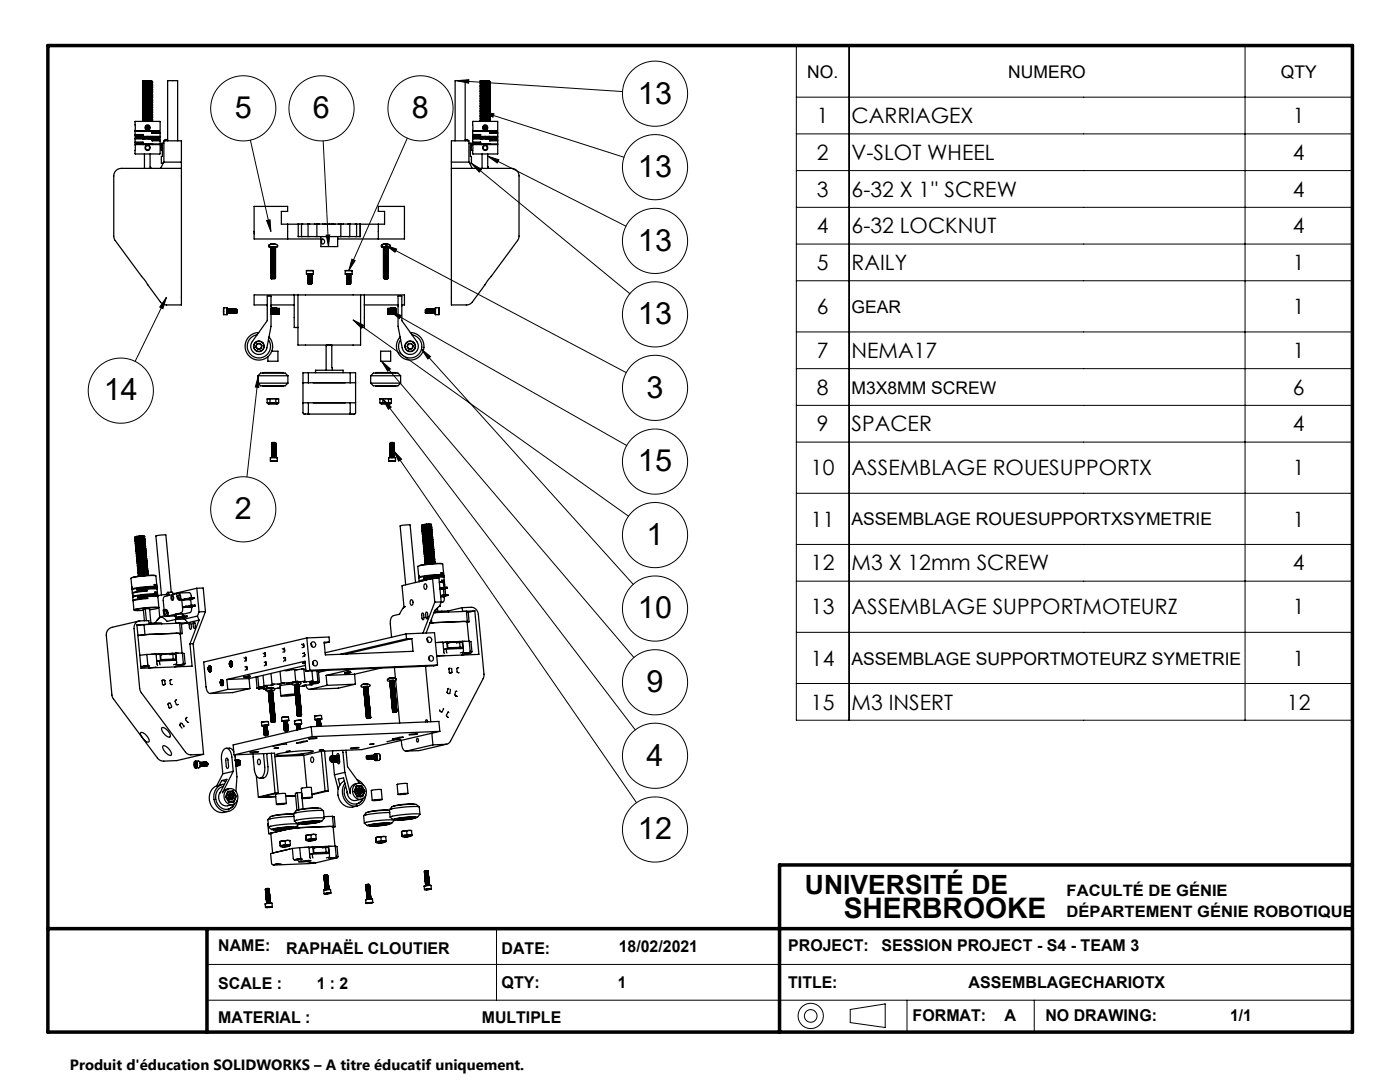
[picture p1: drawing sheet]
<svg xmlns="http://www.w3.org/2000/svg" width="279mm" height="216mm" viewBox="0 0 279 216" stroke-linecap="round" stroke-linejoin="round" font-family="sans-serif">
<defs><g id="words">
<g font-size="6.1">
<text x="46.8" y="23.6">5</text>
<text x="62.5" y="23.6">6</text>
<text x="82.2" y="23.6">8</text>
<text x="127.3" y="20.7">13</text>
<text x="127.3" y="35.3">13</text>
<text x="127.3" y="50">13</text>
<text x="127.3" y="64.7">13</text>
<text x="20.7" y="79.9">14</text>
<text x="129" y="79.4">3</text>
<text x="127.3" y="94.1">15</text>
<text x="46.8" y="103.6">2</text>
<text x="129" y="108.7">1</text>
<text x="127.3" y="123.4">10</text>
<text x="129" y="138.1">9</text>
<text x="129" y="152.8">4</text>
<text x="127.3" y="167.5">12</text>
</g>
<text font-size="5.6" x="168.4" y="183.2">SHERBROOKE</text>
<text font-size="5.3" x="160.6" y="178.4">UNIVERSITÉ DE</text>
<g font-size="4.2">
<text x="163" y="24.6">1</text>
<text x="170" y="24.6">CARRIAGEX</text>
<text x="258" y="24.6">1</text>
<text x="163" y="31.9">2</text>
<text x="170" y="31.9">V-SLOT WHEEL</text>
<text x="258" y="31.9">4</text>
<text x="163" y="39.2">3</text>
<text x="170" y="39.2">6-32 X 1'' SCREW</text>
<text x="258" y="39.2">4</text>
<text x="163" y="46.6">4</text>
<text x="170" y="46.6">6-32 LOCKNUT</text>
<text x="258" y="46.6">4</text>
<text x="163" y="53.9">5</text>
<text x="170" y="53.9">RAILY</text>
<text x="258" y="53.9">1</text>
<text x="163" y="62.7">6</text>
<text x="258" y="62.7">1</text>
<text x="163" y="71.4">7</text>
<text x="170" y="71.4">NEMA17</text>
<text x="258" y="71.4">1</text>
<text x="163" y="78.8">8</text>
<text x="258" y="78.8">6</text>
<text x="163" y="86.1">9</text>
<text x="170" y="86.1">SPACER</text>
<text x="258" y="86.1">4</text>
<text x="161.8" y="94.9">10</text>
<text x="170" y="94.9">ASSEMBLAGE ROUESUPPORTX</text>
<text x="258" y="94.9">1</text>
<text x="161.8" y="105.1">11</text>
<text x="258" y="105.1">1</text>
<text x="161.8" y="113.8">12</text>
<text x="170" y="113.8">M3 X 12mm SCREW</text>
<text x="258" y="113.8">4</text>
<text x="161.8" y="122.6">13</text>
<text x="170" y="122.6">ASSEMBLAGE SUPPORTMOTEURZ</text>
<text x="258" y="122.6">1</text>
<text x="161.8" y="132.8">14</text>
<text x="258" y="132.8">1</text>
<text x="161.8" y="141.6">15</text>
<text x="170" y="141.6">M3 INSERT</text>
<text x="256.8" y="141.6">12</text>
</g>
<g font-size="3.5">
<text x="161.1" y="15.6">NO.</text>
<text x="201.2" y="15.6">NUMERO</text>
<text x="255.6" y="15.6">QTY</text>
<text x="170" y="62.4">GEAR</text>
<text x="170" y="78.5">M3X8MM SCREW</text>
<text x="170" y="104.8">ASSEMBLAGE ROUESUPPORTXSYMETRIE</text>
<text x="170" y="132.6">ASSEMBLAGE SUPPORTMOTEURZ SYMETRIE</text>
</g>
<g font-size="3.2">
<text x="43.6" y="189.7">NAME:</text>
<text x="57.1" y="190.4">RAPHAËL CLOUTIER</text>
<text x="100.1" y="190.3">DATE:</text>
<text x="123.5" y="190">18/02/2021</text>
<text x="157.3" y="189.8">PROJECT:</text>
<text x="175.9" y="189.8">SESSION PROJECT - S4 - TEAM 3</text>
<text x="43.6" y="197.3">SCALE :</text>
<text x="63.2" y="197.3">1 : 2</text>
<text x="100.1" y="197.2">QTY:</text>
<text x="123.3" y="197.2">1</text>
<text x="157.3" y="197.2">TITLE:</text>
<text x="193.3" y="197.1">ASSEMBLAGECHARIOTX</text>
<text x="182.1" y="203.8">FORMAT:</text>
<text x="200.5" y="203.8">A</text>
<text x="208.6" y="203.8">NO DRAWING:</text>
<text x="245.5" y="203.7">1/1</text>
<text x="43.6" y="204">MATERIAL :</text>
<text x="96.2" y="204">MULTIPLE</text>
</g>
<g font-size="3.1">
<text x="212.9" y="178.8">FACULTÉ DE GÉNIE</text>
<text x="212.9" y="183.1">DÉPARTEMENT GÉNIE ROBOTIQUE</text>
</g>
<text font-size="3" x="14" y="213.5">Produit d'éducation SOLIDWORKS – A titre éducatif uniquement.</text>
</g></defs>
<g fill="none" stroke="#000" stroke-width=".2">
<path d="M91.2 16.1l2.4-.2-.1 .7zM91.2 16.1l33 2.2M158.9 9.1h111v134.6h-111zM158.9 19.4h111M169.5 9.1v134.6M248.5 9.1v134.6M50 28l4.1 18.2M64.5 28.1l1.1 21.1M81.3 27.6l-11.7 26.4M94.1 32.6l31.6 26M94.1 32.6l2 1.2-.5 .5zM96.3 22.3l2.3 .4-.2 .7z"/>
<path d="M96.3 22.3l28.2 9.1M97.3 31.2l2.3 .7-.4 .6zM97.3 31.2l27.6 13.9M158.9 26.7h111M158.9 34h111M33.2 59.3l-.7 2.3-.6-.3zM33.2 59.3l-6.2 12.8M53.2 44l.7-.1 .2 2.3zM65.1 46.9h.7l-.2 2.3zM70.2 51.7l.7 .3-1.3 2zM77 48.9l48 25.5M77 48.9l2.2 .8-.4 .6z"/>
<path d="M158.9 41.4h111M158.9 48.7h111M158.9 56h111M51.6 75l.1 2.3-.8-.1zM51.6 75l-2.3 20.2M70.5 63.8l54.9 39.2M70.5 63.8l2.1 1.1-.5 .6zM76.2 72.1l1.7 1.5-.5 .5zM76.2 72.1l50.3 59.1M76.4 79.6l1.7 1.6-.6 .5zM76.4 79.6l50.4 66M77.9 62.1l2.2 .9-.4 .6z"/>
<path d="M77.9 62.1l47.2 26.8M84.1 69.7l1.8 1.5-.5 .4zM84.1 69.7l42.3 46.9M158.9 66.2h111M158.9 73.6h111M78.5 89.9l1.6 1.7-.5 .4zM78.5 89.9l48.5 70.3M158.9 80.9h111M158.9 88.2h111M158.9 98.4h111M158.9 108.6h111M158.9 116h111"/>
<path d="M158.9 126.2h111M158.9 136.4h111M41.3 192.4h228.6M41.3 199.6h228.6M99.1 185.3v14.3M181 199.6v6.3M206.4 199.6v6.3M169.7 201.4l7-1.1v4.7l-7-1z"/>
<circle cx="130.7" cy="18.7" r="6.5"/>
<circle cx="48.5" cy="21.6" r="6.5"/>
<circle cx="64.2" cy="21.6" r="6.5"/>
<circle cx="83.9" cy="21.6" r="6.5"/>
<circle cx="130.7" cy="33.4" r="6.5"/>
<circle cx="130.7" cy="48.1" r="6.5"/>
<circle cx="24.1" cy="77.9" r="6.5"/>
<circle cx="130.7" cy="77.4" r="6.5"/>
<circle cx="130.7" cy="62.7" r="6.5"/>
<circle cx="130.7" cy="92.1" r="6.5"/>
<circle cx="48.5" cy="101.6" r="6.5"/>
<circle cx="130.7" cy="106.8" r="6.5"/>
<circle cx="130.7" cy="121.4" r="6.5"/>
<circle cx="130.7" cy="136.1" r="6.5"/>
<circle cx="130.7" cy="150.8" r="6.5"/>
<circle cx="130.7" cy="165.5" r="6.5"/>
<circle cx="161.8" cy="202.7" r="2.52"/>
<circle cx="161.8" cy="202.7" r="1.26"/>
</g>
<path d="M9.6 9.1h260.3v196.8h-260.3zM269.9 172.6h-114.3v33.3M9.6 185.3h260.3M41.3 185.3v20.6" fill="none" stroke="#000" stroke-width=".7"/>
<path d="M33.2 59.3l-.7 2.3-.6-.3zM76.4 79.6l1.7 1.6-.6 .5zM53.2 44l.7-.1 .2 2.3zM65.1 46.9h.7l-.2 2.3zM70.2 51.7l.7 .3-1.3 2zM94.1 32.6l2 1.2-.5 .5zM97.3 31.2l2.3 .7-.4 .6zM77 48.9l2.2 .8-.4 .6zM77.9 62.1l2.2 .9-.4 .6zM84.1 69.7l1.8 1.5-.5 .4zM70.5 63.8l2.1 1.1-.5 .6zM51.6 75l.1 2.3-.8-.1zM76.2 72.1l1.7 1.5-.5 .5zM78.5 89.9l1.6 1.7-.5 .4zM91.2 16.1l2.4-.2-.1 .7zM96.3 22.3l2.3 .4-.2 .7z" fill="#000"/>
<g fill="none" stroke="#000" stroke-width=".25">
<path d="M28.5 19.5l2-.2v.2l-.3 .1-1.7 .2zM28.5 19l2-.2v.2l-.3 .1-1.7 .2zM28.5 18.5l2-.2v.2l-.3 .1-1.7 .2zM28.5 16.1h1.6l-1.6 .2zM28.5 16.8l.2 .1M28.5 17.3l.2 .1M28.5 17.8l.2 .1M28.5 18.3l.2 .1M28.5 18.8l.2 .1M28.5 19.3l.2 .1M28.5 19.8l.2 .1M28.5 16.3l.2 .1"/>
<path d="M28.7 16.9h.1M28.7 17.4h.1M28.7 17.9h.1M28.7 18.4h.1M28.7 18.9h.1M28.7 19.4h.1M28.7 19.9h.1M28.7 16.4h.1M30.1 16.1h.1M30.2 16.1l-1.5 .3M30.2 16.6l-1.5 .3M30.2 17.1l-1.5 .3"/>
<path d="M30.2 17.6l-1.5 .3M30.2 18.1l-1.5 .3M30.2 18.6l-1.5 .3M30.2 19.1l-1.5 .3M30.2 19.6l-1.5 .3M30.2 16.7l-1.7 .3M30.2 17.2l-1.7 .3M30.2 17.7l-1.7 .3M30.2 18.1l-1.7 .4M30.2 18.6l-1.7 .4M30.2 19.1l-1.7 .4M30.2 19.6l-1.7 .4"/>
<path d="M30.2 16.7l.2 .1M30.2 17.2l.2 .1M30.2 17.7l.2 .1M30.2 18.2l.2 .1M30.2 18.7l.2 .1M30.2 19.2l.2 .1M30.2 19.7l.2 .1M30.2 16.2l.2 .1M30.2 16.2l-1.7 .3M30.2 16.6v.1M30.2 17.1v.1M30.2 17.6v.1"/>
<path d="M30.2 16.1v.1M30.4 16.5l-.2 .1M30.4 17l-.2 .1M30.4 17.5l-.2 .1M30.4 18l-.2 .1M30.4 18.5l-.2 .1M30.4 19l-.2 .1M30.4 19.5l-.2 .1M30.5 17.8l-2 .2v.3l2-.3M30.5 17.3l-2 .2v.3l2-.3M30.5 16.8l-2 .2v.3l2-.3M30.5 16.3l-2 .2v.3l2-.3"/>
<path d="M30.5 16.3v.2M30.5 16.8v.2M30.5 17.3v.2M30.5 17.8v.2M95.8 16.5v.3M95.8 17v.3M95.8 17.5v.3M95.8 18v.3M95.8 16.8l.3 .1M95.8 17.3l.3 .1M95.8 17.8l.3 .1M95.8 18.3l.3 .1"/>
<path d="M95.8 18.8l.3 .1M95.8 19.3l.3 .1M95.8 19.8l.3 .1M95.8 16.3l.3 .1M96.1 16.9l-.2 .1M96.1 17.4l-.2 .1M96.1 17.9l-.2 .1M96.1 18.4l-.2 .1M96.1 18.9l-.2 .1M96.1 19.4l-.2 .1M96.1 19.9l-.2 .1M96.1 16.4l-.2 .1"/>
<path d="M97.5 16.1h-1.6l-.1 .2M97.5 16.1l-1.7 .2M97.5 16.1h.1l-1.5 .3M97.6 16.7l.2 .1M97.6 17.2l.2 .1M97.6 17.7l.2 .1M97.6 18.2l.2 .1M97.6 18.7l.2 .1M97.6 19.2l.2 .1M97.6 19.7l.2 .1M97.6 16.2l.2 .1M97.6 16.6v.1"/>
<path d="M97.6 17.1v.1M97.6 17.6v.1M97.6 18.1l-1.5 .3M97.6 18.6l-1.5 .3M97.6 19.1l-1.5 .3M97.6 19.6l-1.5 .3M97.6 16.1v.1M97.6 16.2l-1.5 .2M97.6 16.7l-1.5 .2M97.6 17.2l-1.5 .2M97.6 17.7l-1.5 .2M97.8 16.5l-1.7 .4"/>
<path d="M97.8 17l-1.7 .4M97.8 17.5l-1.7 .4M97.8 18l-1.7 .4M97.8 18.5l-1.7 .4M97.8 19l-1.7 .4M97.8 19.5l-1.7 .4M97.8 16.5v-.2l-2 .2M97.8 17v-.2l-2 .2M97.8 17.5v-.2l-2 .2M97.8 18v-.2l-2 .2M97.8 18.5v-.2l-1.7 .2h-.3v.3M97.8 19v-.2l-1.7 .2h-.3v.3"/>
<path d="M97.8 19.5v-.2l-1.7 .2h-.3v.3M97.8 19.5l-2 .3M97.8 19l-2 .3M97.8 18.5l-2 .3M97.8 18l-2 .3M97.8 17.5l-2 .3M97.8 17l-2 .3M97.8 16.5l-2 .3M23.1 34l.5-.3 .6-.1h12v27.2h-3a1.5 1.5 0 0 1-1.2-.6l-9.2-12.6-.1-12.5 .1-.6zM27 24.2l4.9 .1 .1 2.2h-1.6v.1h1.6v.6h-4.9v.1h4.9v.7h-1.6v.1h1.6v.6h-4.9v.1h4.9l-.1 1.9h-4.9v-2.2h1.5v-.2h-1.5v-.6h4.8v-.1h-4.8v-.6h1.5v-.2h-1.5v-.6h4.8v-.1h-4.8zM28.5 24.2v-.2l2-.2-.1 .2-1.8 .2M28.5 23.5l2-.2v.2l-.3 .1-1.7 .2z"/>
<path d="M28.5 23l2-.2v.2l-.3 .1-1.7 .2zM28.5 22.5l2-.2v.2l-.3 .1-1.7 .2zM28.5 22l2-.2v.2l-.3 .1-1.7 .2zM28.5 21.5l2-.2v.2l-.3 .1-1.7 .2zM28.5 21l2-.2v.2l-.3 .1-1.7 .2zM28.5 20.5l2-.2v.2l-.3 .1-1.7 .2zM28.5 20l2-.2v.2l-.3 .1-1.7 .2zM28.5 26.1v.1M28.5 27.2v.1M28.5 27.6v.1M28.5 28.7v.1M28.5 20.3l.2 .1"/>
<path d="M28.5 20.8l.2 .1M28.5 21.3l.2 .1M28.5 21.8l.2 .1M28.5 22.3l.2 .1M28.5 22.8l.2 .1M28.5 23.3l.2 .1M28.5 23.8l.2 .1M28.5 27.3h.1M28.5 28.8l.2 .1M28.6 28.7l-.1 .1M28.6 27.2l-.1 .1M28.7 20.9l1.5-.3-1.7 .4"/>
<path d="M28.7 20.4h.1M28.7 20.9h.1M28.7 21.4h.1M28.7 21.9h.1M28.7 22.4h.1M28.7 22.9h.1M28.7 23.4h.1M28.7 23.9h.1M28.8 30.7v2.9M29.6 27.2l-.9 .1M29.6 28.7l-.9 .1M29.7 25.1l-.5 .1"/>
<path d="M29.7 25.8h-.4M29.8 25.2l-.7 .1M29.8 25.7l-.6 .1M29.8 25.3l-.7 .1M29.8 25.6l-.7 .1M29.8 25.4h-.8M29.9 27.6l-1.3 .1M29.9 26.1l-1.3 .1M30 30.7v2.6h.1v.3M30.1 27.2l-1 .1M30.1 28.7l-1 .1M30.2 20.1l-1.5 .3"/>
<path d="M30.2 21.1l-1.5 .3M30.2 21.6l-1.5 .3M30.2 22.1l-1.5 .3M30.2 22.6l-1.5 .3M30.2 26.1l-.6 .1M30.2 27.6l-.6 .1M30.2 26.1v.1M30.2 27.6v.1M30.2 20.1l-1.7 .4M30.2 21.1l-1.7 .4M30.2 21.6l-1.7 .4M30.2 22.1l-1.7 .4"/>
<path d="M30.2 22.6l-1.7 .4M30.2 23.2l-1.7 .3M30.2 23.7l-1.7 .3M30.2 20.2l.2 .1M30.2 21.2l.2 .1M30.2 21.7l.2 .1M30.2 22.2l.2 .1M30.2 22.7l.2 .1M30.2 23.2l.2 .1M30.2 23.7l.2 .1M30.2 24.2h.1M30.2 26.2h.1"/>
<path d="M30.2 27.7h.1M30.2 23.1v.1M30.2 23.6v.1M30.2 24.1v.1M30.2 24.2h-.1M30.2 26.2h-.1M30.2 27.7h-.1M30.3 27.2l.1 .1M30.3 28.7l.1 .1M30.4 27.2h.1M30.4 28.7h.1M30.4 28.8h.1"/>
<path d="M30.4 20l-.2 .1M30.4 20.5l-.2 .1 .2 .2M30.4 21l-.2 .1M30.4 21.5l-.2 .1M30.4 22l-.2 .1M30.4 22.5l-.2 .1M30.4 23l-1.7 .4M30.4 23.5l-1.7 .4M30.4 24l-.8 .2M30.5 28.8h-.1M30.5 28h-.1M30.5 26.5h-.1"/>
<path d="M30.5 27.3h-.3M30.5 26.5h.1M30.5 27.3h.1M30.5 28h.1M32.4 28.6v2.6h-.2v1.4h.3M32.7 28.6h-.5v.8a.38 .38 0 0 0 .2 .6M32.7 32.3l-.7 1.3M32.7 32.3h3.5M32.7 32.3v-4.2h3.5v4.2M33.5 28.1v-12h2v12M33.5 27.8h-.5v.3M36.2 32.3v1.3"/>
<path d="M90.1 33.6h12a1.5 1.5 0 0 1 1.5 1.5l-.1 12.5-9.2 12.6a1.5 1.5 0 0 1-1.2 .6h-3zM90.1 32.3h3.5M90.1 32.3v1.3M90.1 32.3v-4.2h3.5v4.2M90.8 28.1v-12h2v12M92.8 27.8h.5v.3M93.6 28.6h.5v.8a.38 .38 0 0 1-.2 .6M93.6 32.3l.7 1.3M93.9 28.6v2.6h.2v1.4h-.3M94.4 24.2l4.9 .1v2.2h-1.6v.1h1.6v.6h-4.8v.1h4.8v.7h-1.6v.1h1.6v.6h-4.8v.1h4.8v1.9h-5v-2.2h1.6v-.2h-1.6v-.6h4.9v-.1h-4.9v-.6h1.6v-.2h-1.6v-.6h4.9v-.1h-4.9zM95.8 22.5l2-.2v.2l-.3 .1-1.7 .2zM95.8 23l2-.2v.2l-.3 .1-1.7 .2z"/>
<path d="M95.8 23.5l2-.2v.2l-.3 .1-1.7 .2zM95.8 24.2l.1-.2 1.9-.2v.2l-1.9 .2M95.8 26.1v.1M95.8 27.2v.1M95.8 27.6v.1M95.8 28.7v.1M95.8 20.3l.3 .1M95.8 20.8l.3 .1M95.8 21.3l.3 .1M95.8 21.8l.3 .1M95.8 22.3l.3 .1M95.8 22.8l.3 .1"/>
<path d="M95.8 23.3l.3 .1M95.8 23.8l.3 .1M95.8 27.3h.2M95.8 28.8l.2 .1M95.9 28.7l-.1 .1M95.9 27.2l-.1 .1M96.1 20.4l-.2 .1M96.1 20.9l-.2 .1M96.1 21.4l-.2 .1M96.1 21.9l-.2 .1M96.1 22.4l-.2 .1M96.1 22.9l-.2 .1"/>
<path d="M96.1 23.4h.1M96.1 23.9h.1M96.1 23.4l-.2 .1M96.1 23.9l-.2 .1M96.2 30.7v2.9M96.9 27.2l-.8 .1M96.9 28.7l-.8 .1M97 25.1l-.4 .1M97.1 25.8h-.5M97.1 25.2l-.6 .1M97.2 25.7l-.7 .1M97.2 25.3l-.8 .1"/>
<path d="M97.2 25.6l-.7 .1M97.2 25.4h-.8M97.3 27.6l-1.4 .1M97.3 26.1l-1.4 .1M97.3 30.7v2.6h.2v.3M97.5 27.2l-1 .1M97.5 28.7l-1 .1M97.5 27.3h.3M97.5 20.6l-1.4 .3M97.6 20.2l.2 .1M97.6 20.7l.2 .1M97.6 21.2l.2 .1"/>
<path d="M97.6 21.7l.2 .1M97.6 22.2l.2 .1M97.6 22.7l.2 .1M97.6 23.2l.2 .1M97.6 23.7l.2 .1M97.6 24.2h.1M97.6 26.2h.1M97.6 27.7h.1M97.6 20.1l-1.5 .3M97.6 20.6l-1.5 .3M97.6 21.1l-1.5 .3M97.6 21.6l-1.5 .3"/>
<path d="M97.6 22.1l-1.5 .3M97.6 22.6l-1.5 .3M97.6 23.1v.1M97.6 23.6v.1M97.6 24.1v.1M97.6 26.1v.1M97.6 27.6v.1M97.6 23.2l-1.5 .2M97.6 23.7l-1.5 .2M97.6 24.2h-.1M97.6 26.2h-.1M97.6 27.7h-.1"/>
<path d="M97.6 26.2h-.7M97.6 27.7h-.7M97.7 28.7l.1 .1M97.7 27.2l.1 .1M97.7 27.2h.1M97.7 28.7h.1M97.8 20l-1.7 .4M97.8 20.5l-.2 .1M97.8 21l-1.7 .4M97.8 21.5l-1.7 .4M97.8 22l-1.7 .4M97.8 22.5l-1.7 .4"/>
<path d="M97.8 23l-1.7 .4M97.8 23.5l-1.7 .4M97.8 24l-.9 .2M97.8 28.8h.1M97.8 20v-.2l-1.7 .2h-.3v.3M97.8 20.5v-.2l-1.7 .2h-.3v.3M97.8 21v-.2l-1.7 .2h-.3v.3M97.8 21.5v-.2l-1.7 .2h-.3v.3M97.8 22v-.2l-1.7 .2h-.3v.3M97.8 28h.1M97.8 26.5h.1M97.8 22l-2 .3"/>
<path d="M97.8 21.5l-2 .3M97.8 21l-2 .3M97.8 20.5l-2 .3M97.8 20l-2 .3M50.7 46.3h.1M50.7 46.6h.1M53.3 59.1h.8v1.7a21.9 21.9 0 0 1-1.1 9.2 1.62 1.62 0 0 1-2.3 .4 1.62 1.62 0 0 1-.4-2.2l3-4.2zM53.9 48.8l-.3 .2v.2l.2 .1M53.9 48.8h.1M54 51.8h.1M54 52h.1M54 52.2h.1"/>
<path d="M54 52.4h.1M54 52.6h.1M54 52.8h.1M54 53h.1M54 53.2h.1M54 53.4h.1M54 53.6h.1M54 53.8h.1M54 54h.1M54 54.2h.1M54 54.4h.1M54 54.6h.1"/>
<path d="M54 54.8h.1M54 55h.1M54 55.2h.1M54 55.4h.1M54 52.6h.2M54 52.4h.2M54 52.2h.2M54 52h.2M54.1 55.5l.1 .1M54.1 55.2h.1M54.1 55h.1M54.1 54.8h.1"/>
<path d="M54.1 54.6h.1M54.1 54.4v.1M54.1 54.2v.1M54.1 54v.1M54.1 53.8v.1M54.1 53.6v.1M54.1 53.4v.1M54.1 53.2v.1M54.1 53v.1M54.1 52.8v.1M54.1 52.6v.1M54.1 52.4v.1"/>
<path d="M54.1 52.2v.1M54.1 52v.1M54.1 51.8v.1M54.1 51.6v.1M54.1 51.4v.1M54.1 51.2v.1M54.1 51v.1M54.1 50.8v.1M54.1 50.6v.1M54.1 50.4v.1M54.1 50.2v.1M54.1 50v.1"/>
<path d="M54.1 49.8v.1M54.1 49.6v.1M54.1 49.4v.1M54.1 49.3h.1M54.1 49.5h.1M54.1 49.7h.1M54.1 49.9h.1M54.1 50.1h.1M54.1 50.3h.1M54.1 50.5h.1M54.1 50.7h.1M54.1 50.9h.1"/>
<path d="M54.1 51.1h.1M54.1 51.3h.1M54.1 51.5h.1M54.1 51.7h.1M54.1 51.9h.1M54.1 52.1h.1M54.1 52.3h.1M54.1 52.5h.1M54.1 52.7h.1M54.1 52.9h.1M54.1 53.1h.1M54.1 53.3h.1"/>
<path d="M54.1 53.5h.1M54.1 53.7h.1M54.1 53.9h.1M54.1 54.1h.1M54.1 54.3h.1M54.1 54.5h.1M54.1 54.7h.1M54.1 54.9h.1M54.1 55.1h.1M54.1 55.3h.1M54.1 55.5h.1M54.1 55.3l.1 .1"/>
<path d="M54.1 55.1l.1 .1M54.1 54.9l.1 .1M54.1 54.7l.1 .1M54.1 54.5l.1 .1M54.1 54.3l.1 .1M54.1 54.1l.1 .1M54.1 53.9l.1 .1M54.1 53.7l.1 .1M54.1 53.5l.1 .1M54.1 53.3l.1 .1M54.1 53.1l.1 .1M54.1 52.9l.1 .1"/>
<path d="M54.1 52.7l.1 .1M54.1 51.7l.1 .1M54.1 51.5l.1 .1M54.1 51.3l.1 .1M54.1 51.1l.1 .1M54.1 50.9l.1 .1M54.1 50.7l.1 .1M54.1 50.5l.1 .1M54.1 50.3l.1 .1M54.1 50.1l.1 .1M54.1 49.9l.1 .1M54.1 49.7l.1 .1"/>
<path d="M54.1 49.5l.1 .1M54.1 49.3l.1 .1M54.1 55.3l-.1 .1M54.1 55.1l-.1 .1M54.1 54.9l-.1 .1M54.1 54.7l-.1 .1M54.1 54.5l-.1 .1M54.1 54.3l-.1 .1M54.1 54.1l-.1 .1M54.1 53.9l-.1 .1M54.1 53.5l-.1 .1M54.1 53.3l-.1 .1"/>
<path d="M54.1 53.1l-.1 .1M54.1 52.9l-.1 .1M54.1 52.7l-.1 .1M54.1 51.7l-.1 .1M54.1 51.5l-.1 .1M54.1 51.1l-.1 .1M54.1 50.9l-.1 .1M54.1 50.5l-.1 .1M54.1 50.3l-.1 .1M54.1 49.9l-.1 .1M54.1 49.7l-.1 .1M54.1 49.3l-.1 .1"/>
<path d="M54.1 51.3l-.1 .1M54.1 50.7l-.1 .1M54.1 50.1l-.1 .1M54.1 49.5l-.1 .1M54.2 53.7l-.2 .1M54.2 55.5h-.1M54.2 48.7l-.3 .1M54.2 48.7h.1M54.2 49.3h-.1M54.2 49.4h-.2M54.2 49.6h-.2M54.2 49.8h-.2"/>
<path d="M54.2 50h-.2M54.2 50.2h-.2M54.2 50.4h-.2M54.2 50.6h-.2M54.2 50.8h-.2M54.2 51h-.2M54.2 51.2h-.2M54.2 51.4h-.2M54.2 51.6h-.2M54.2 51.8h-.2M54.2 52h-.2M54.2 52.2h-.2"/>
<path d="M54.2 52.4h-.2M54.2 52.6h-.2M54.2 52.8h-.2M54.2 53h-.2M54.2 53.2h-.2M54.2 53.3l-.2 .1M54.2 53.5l-.2 .1M54.2 53.9l-.2 .1M54.2 54.1l-.2 .1M54.2 54.3l-.2 .1M54.2 54.5l-.2 .1M54.2 54.7l-.2 .1"/>
<path d="M54.2 54.9l-.2 .1M54.2 55.1l-.2 .1M54.2 55.3l-.2 .1M54.2 55.6h.1M54.2 55.4h-.2M54.2 55.2h-.2M54.2 55h-.2M54.2 54.8h-.2M54.2 54.6h-.2M54.2 54.4h-.2M54.2 54.2h-.2M54.2 54h-.2"/>
<path d="M54.2 53.8h-.2M54.2 53.6h-.2M54.2 53.4h-.2M54.2 49.4h.1M54.2 49.6h.1M54.2 49.8h.1M54.2 50h.1M54.2 50.2h.1M54.2 50.4h.1M54.2 50.6h.1M54.2 50.8h.1M54.2 51h.1"/>
<path d="M54.2 51.2h.1M54.2 51.4h.1M54.2 51.6h.1M54.2 51.8h.1M54.2 52h.1M54.2 52.2h.1M54.2 52.4h.1M54.2 52.6h.1M54.2 52.8h.1M54.2 53h.1M54.2 53.2h.1M54.2 53.4h.1"/>
<path d="M54.2 53.6h.1M54.2 53.8h.1M54.2 54h.1M54.2 54.2h.1M54.2 54.4h.1M54.2 54.6h.1M54.2 54.8h.1M54.2 55h.1M54.2 55.2h.1M54.2 55.4h.1M54.2 55.2l-.1 .1M54.2 55l-.1 .1"/>
<path d="M54.2 54.8l-.1 .1M54.2 54.6l-.1 .1M54.2 54.4l-.1 .1M54.2 54.2l-.1 .1M54.2 54l-.1 .1M54.2 53.8l-.1 .1M54.2 53.6l-.1 .1M54.2 53.4l-.1 .1M54.2 53.2l-.1 .1M54.2 53l-.1 .1M54.2 52.8l-.1 .1M54.2 52.6l-.1 .1"/>
<path d="M54.2 52.4l-.1 .1M54.2 52.2l-.1 .1M54.2 52l-.1 .1M54.2 51.8l-.1 .1M54.2 51.6l-.1 .1M54.2 51.4l-.1 .1M54.2 51.2l-.1 .1M54.2 51l-.1 .1M54.2 50.8l-.1 .1M54.2 50.6l-.1 .1M54.2 50.4l-.1 .1M54.2 50.2l-.1 .1"/>
<path d="M54.2 50l-.1 .1M54.2 49.8l-.1 .1M54.2 49.6l-.1 .1M54.2 49.4l-.1 .1M54.2 55.4h-.1M54.3 48.7l-.6 .2 .1 .4M54.3 48.7h-.1M54.3 48.7h.1M54.4 48.7h-.1M54.4 48.7h.1M54.4 48.7l.3 .1M54.6 51.8l-.5 .1"/>
<path d="M54.6 52l-.5 .1M54.6 52.2l-.5 .1M54.6 52.4l-.5 .1M54.6 52.6l-.5 .1M54.6 52.8l-.5 .1M54.6 53l-.5 .1M54.6 53.2l-.5 .1M54.6 53.4l-.5 .1M54.6 53.6l-.5 .1M54.6 53.8l-.5 .1M54.6 54l-.5 .1M54.6 54.2l-.5 .1"/>
<path d="M54.6 54.4l-.5 .1M54.6 54.6l-.5 .1M54.6 54.8l-.5 .1M54.6 55l-.5 .1M54.6 55.2l-.5 .1M54.6 55.4l-.5 .1M54.6 53.5h-.5M54.6 53.3h-.5M54.6 53.1h-.5M54.6 52.9h-.5M54.6 52.7h-.5M54.6 52.5h-.5"/>
<path d="M54.6 52.3h-.5M54.6 52.1h-.5M54.6 51.9h-.5M54.6 49.3h-.5M54.6 48.7h.1M54.7 48.7h.1M54.7 48.7v.1M54.8 55.3l-.6 .1M54.8 55.1l-.6 .1M54.8 54.9l-.6 .1M54.8 54.7l-.6 .1M54.8 54.5l-.6 .1"/>
<path d="M54.8 54.3l-.6 .1M54.8 54.1l-.6 .1M54.8 53.9l-.6 .1M54.8 53.7l-.6 .1M54.8 53.5l-.6 .1M54.8 53.3l-.6 .1M54.8 53.1l-.6 .1M54.8 52.9l-.6 .1M54.8 52.7l-.6 .1M54.8 52.5l-.6 .1M54.8 52.3l-.6 .1M54.8 52.1l-.6 .1"/>
<path d="M54.8 51.9l-.6 .1M54.8 51.7l-.6 .1M54.8 51.5l-.6 .1M54.8 51.3l-.6 .1M54.8 51.1l-.6 .1M54.8 50.9l-.6 .1M54.8 50.7l-.6 .1M54.8 50.5l-.6 .1M54.8 50.3l-.6 .1M54.8 50.1l-.6 .1M54.8 49.9l-.6 .1M54.8 49.7l-.6 .1"/>
<path d="M54.8 49.5l-.6 .1M54.8 49.3l-.6 .1M54.8 48.7h.1M54.9 48.7l.2 .1M54.9 55.3l.1 .1h-.4M54.9 55.1l.1 .1M54.9 54.9l.1 .1M54.9 54.7l.1 .1M54.9 54.5l.1 .1M54.9 54.3l.1 .1M54.9 54.1l.1 .1M54.9 53.9l.1 .1"/>
<path d="M54.9 53.7l.1 .1M54.9 53.5l.1 .1M54.9 53.3l.1 .1M54.9 53.1l.1 .1M54.9 52.9l.1 .1M54.9 52.7l.1 .1M54.9 52.5l.1 .1M54.9 52.3l.1 .1M54.9 52.1l.1 .1M54.9 51.9l.1 .1M54.9 51.7l.1 .1M54.9 51.5l.1 .1"/>
<path d="M54.9 51.3l.1 .1M54.9 51.1l.1 .1M54.9 50.9l.1 .1M54.9 50.7l.1 .1M54.9 50.5l.1 .1M54.9 50.3l.1 .1M54.9 50.1l.1 .1M54.9 49.9l.1 .1M54.9 49.7l.1 .1M54.9 49.5l.1 .1M54.9 49.3l.1 .1M54.9 55.5l-.6 .1"/>
<path d="M54.9 55.3l-.6 .1M54.9 55.1l-.6 .1M54.9 54.9l-.6 .1M54.9 54.7l-.6 .1M54.9 54.5l-.6 .1M54.9 54.3l-.6 .1M54.9 54.1l-.6 .1M54.9 53.9l-.6 .1M54.9 53.7l-.6 .1M54.9 53.5l-.6 .1M54.9 53.3l-.6 .1M54.9 53.1l-.6 .1"/>
<path d="M54.9 52.9l-.6 .1M54.9 52.7l-.6 .1M54.9 52.5l-.6 .1M54.9 52.3l-.6 .1M54.9 52.1l-.6 .1M54.9 51.9l-.6 .1M54.9 51.7l-.6 .1M54.9 51.5l-.6 .1M54.9 51.3l-.6 .1M54.9 51.1l-.6 .1M54.9 50.9l-.6 .1M54.9 50.7l-.6 .1"/>
<path d="M54.9 50.5l-.6 .1M54.9 50.3l-.6 .1M54.9 50.1l-.6 .1M54.9 49.9l-.6 .1M54.9 49.7l-.6 .1M54.9 49.5l-.6 .1M54.9 49.3l-.6 .1M54.9 55.5h.1M54.9 49.3h.1M54.9 49.5h.1M54.9 49.7h.1M54.9 49.9h.1"/>
<path d="M54.9 50.1h.1M54.9 50.3h.1M54.9 50.5h.1M54.9 50.7h.1M54.9 50.9h.1M54.9 51.1h.1M54.9 51.3h.1M54.9 51.5h.1M54.9 51.7h.1M54.9 51.9h.1M54.9 52.1h.1M54.9 52.3h.1"/>
<path d="M54.9 52.5h.1M54.9 52.7h.1M54.9 52.9h.1M54.9 53.1h.1M54.9 53.3h.1M54.9 53.5h.1M54.9 53.7h.1M54.9 53.9h.1M54.9 54.1h.1M54.9 54.3h.1M54.9 54.5h.1M54.9 54.7h.1"/>
<path d="M54.9 54.9h.1M54.9 55.1h.1M54.9 55.3h.1M54.9 55.2v.1M54.9 55v.1M54.9 54.8v.1M54.9 54.6v.1M54.9 55.4v.1M54.9 49.3h-.1M54.9 49.5h-.1M54.9 49.7h-.1M54.9 49.9h-.1"/>
<path d="M54.9 50.1h-.1M54.9 50.3h-.1M54.9 50.5h-.1M54.9 50.7h-.1M54.9 50.9h-.1M54.9 51.1h-.1M54.9 51.3h-.1M54.9 51.5h-.1M54.9 51.7h-.1M54.9 51.9h-.1M54.9 52.1h-.1M54.9 52.3h-.1"/>
<path d="M54.9 52.5h-.1M54.9 52.7h-.1M54.9 52.9h-.1M54.9 53.1h-.1M54.9 53.3h-.1M54.9 53.5h-.1M54.9 53.7h-.1M54.9 53.9h-.1M54.9 54.1h-.1M54.9 54.3h-.1M54.9 54.5h-.1M54.9 54.7h-.1"/>
<path d="M54.9 54.9h-.1M54.9 55.1h-.1M54.9 55.3h-.1M54.9 55.2l-.1 .1M54.9 55l-.1 .1M54.9 54.8l-.1 .1M54.9 54.6l-.1 .1M54.9 54.4l-.1 .1M54.9 54.2l-.1 .1M54.9 54l-.1 .1M54.9 53.8l-.1 .1M54.9 53.6l-.1 .1"/>
<path d="M54.9 53.4l-.1 .1M54.9 53.2l-.1 .1M54.9 53l-.1 .1M54.9 52.8l-.1 .1M54.9 52.6l-.1 .1M54.9 52.4l-.1 .1M54.9 52.2l-.1 .1M54.9 52l-.1 .1M54.9 51.8l-.1 .1M54.9 51.6l-.1 .1M54.9 51.4l-.1 .1M54.9 51.2l-.1 .1"/>
<path d="M54.9 51l-.1 .1M54.9 50.8l-.1 .1M54.9 50.6l-.1 .1M54.9 50.4l-.1 .1M54.9 50.2l-.1 .1M54.9 50l-.1 .1M54.9 49.8l-.1 .1M54.9 49.6l-.1 .1M54.9 49.4l-.1 .1M54.9 55.4l-.7 .2M54.9 55.5l-.7 .1M55 49.4l-.9 .1"/>
<path d="M55 49.6l-.9 .1M55 49.8l-.9 .1M55 50l-.9 .1M55 50.2l-.9 .1M55 50.4l-.9 .1M55 50.6l-.9 .1M55 50.8l-.9 .1M55 51l-.9 .1M55 51.2l-.9 .1M55 51.4l-.9 .1M55 51.6l-.9 .1M55 51.8h-.4"/>
<path d="M55 52h-.4M55 52.2h-.4M55 52.4h-.4M55 52.6h-.4M55 52.8h-.4M55 53h-.4M55 53.2h-.4M55 53.4h-.4M55 53.6h-.4M55 53.8h-.4M55 54h-.4M55 54.2h-.4"/>
<path d="M55 54.4h-.4M55 54.6h-.4M55 54.8h-.4M55 55h-.4M55 55.2h-.4M55 55.4h-.4M55 53.4l-.4 .1M55 53.2l-.4 .1M55 53l-.4 .1M55 52.8l-.4 .1M55 52.6l-.4 .1M55 52.4l-.4 .1"/>
<path d="M55 52.2l-.4 .1M55 52l-.4 .1M55 51.8l-.4 .1M55 51.8h.1M55 52h.1M55 52.2h.1M55 52.4h.1M55 52.6h.1M55 52.8h.1M55 53h.1M55 53.2h.1M55 53.4h.1"/>
<path d="M55 53.6h.1M55 53.8h.1M55 54h.1M55 54.2h.1M55 54.4h.1M55 54.6h.1M55 54.8h.1M55 55h.1M55 55.2h.1M55 55.4h.1M55.1 48.8h.1M55.1 48.8l.3 .2-.1 .3h-1.5"/>
<path d="M57.4 44.7v3M58.7 58.8v2M59.5 58.8v10h12.5v-10M59.5 58.8h12.5M59.5 58.8h-8.8v2h2.6M59.5 47.2h.1M59.5 44.7h.1M59.5 44.7h-3.3v-2.5h1.2v-1h-6.7v6.5h13.3M59.5 44.7v2.5M59.5 47.2h.7M59.5 44.7h.7M60.2 44.7h.1"/>
<path d="M60.2 44.7v2.5M60.2 47.2h.1M60.2 47.2h1.3M60.2 44.7h1.3M61.2 54h1.3M61.2 54.7h1.3M61.2 54v.7M61.5 54.8h.6M61.5 54.8h.1M61.5 54.7v.1M61.5 54.9h.1M61.5 55.1h.1"/>
<path d="M61.5 55.2h.1M61.5 55.3h.1M61.5 55.4h.1M61.5 55.6h.1M61.5 55.7h.1M61.5 55.8h.1M61.5 55.9h.1M61.5 56.1h.1M61.5 56.2h.1M61.5 56.3h.1M61.5 56.4h.1M61.5 56.6h.1"/>
<path d="M61.5 56.4v.1M61.5 56.3v.1M61.5 55.9v.1M61.5 55.8v.1M61.5 55.4v.1M61.5 55.3v.1M61.5 54.9v.1M61.5 54.8v.1M61.5 47.2h1.7M61.5 44.7h1.7M61.5 44.7v2.5M61.5 55h.1"/>
<path d="M61.5 55.2v.1M61.5 55.5h.1M61.5 55.7v.1M61.5 56h.1M61.5 56.2v.1M61.5 56.5h.1M61.5 56.5v.1M61.5 56.1v.1M61.5 56v.1M61.5 55.6v.1M61.5 55.5v.1M61.5 55.1v.1"/>
<path d="M61.5 55v.1M62.1 56.4l.1 .1M62.1 55.9l.1 .1M62.1 55.3l.1 .1M62.1 56.6h.1M62.1 56.3l.1 .1h-.7M62.1 56.2h.1M62.1 56.1h.1M62.1 55.8l.1 .1M62.1 55.7h.1M62.1 55.6h.1M62.1 55.4l.1 .1"/>
<path d="M62.1 55.2h.1M62.1 55.1h.1M62.1 54.9l.1 .1M62.1 54.8h-.6M62.1 56.7h.1M62.1 56.4l-.6 .1M62.1 56.3l-.6 .1M62.1 56.2h-.6M62.1 56.1h-.6M62.1 55.9l-.6 .1M62.1 55.8l-.6 .1M62.1 55.7h-.6"/>
<path d="M62.1 55.6h-.6M62.1 55.4l-.6 .1M62.1 55.3l-.6 .1M62.1 55.2h-.6M62.1 55.1h-.6M62.1 54.9l-.6 .1M62.1 56.6h-.5M62.1 56.4l-.5 .1M62.1 56.3l-.5 .1M62.1 56.2l-.5 .1M62.1 56.1h-.5M62.1 55.9l-.5 .1"/>
<path d="M62.1 55.8l-.5 .1M62.1 55.7l-.5 .1M62.1 55.6h-.5M62.1 55.4l-.5 .1M62.1 55.3l-.5 .1M62.1 55.2l-.5 .1M62.1 55.1h-.5M62.1 54.9l-.5 .1M62.1 56.6h-.6M62.1 54.9h.1M62.1 55.3h.1M62.1 55.4h.1"/>
<path d="M62.1 55.8h.1M62.1 55.9h.1M62.1 56.3h.1M62.1 56.4h.1M62.2 56.7h-.1M62.2 54.9h-.6M62.2 56.6l-.7 .1M62.2 56.6h.1M62.2 56.6h-.7M62.2 56.1l-.7 .1M62.2 55.9h-.7M62.2 55.6l-.7 .1"/>
<path d="M62.2 55.4h-.7M62.2 55.2l-.7 .1M62.2 55.1l-.7 .1M62.2 55l-.7 .1M62.2 54.9h-.7M62.2 56.5l-.1 .1M62.2 56.4h-.1M62.2 56.3h-.1M62.2 56.1l-.1 .1M62.2 56l-.1 .1M62.2 55.9h-.1M62.2 55.8h-.1"/>
<path d="M62.2 55.6l-.1 .1M62.2 55.5l-.1 .1M62.2 55.4h-.1M62.2 55.3h-.1M62.2 55.1l-.1 .1M62.2 55l-.1 .1M62.2 54.9h-.1M62.2 54.8l-.7 .1M62.2 56.5l-.7 .1M62.2 56.3h-.7M62.2 56l-.7 .1M62.2 55.8h-.7"/>
<path d="M62.2 55.5l-.7 .1M62.2 56.4h-.7M62.2 55.3h-.7M62.2 54.8h-.7M62.2 54.7v.1M62.2 54.9h.1M62.2 55h.1M62.2 55.1h.1M62.2 55.2v.1M62.2 55.4h.1M62.2 55.6h.1M62.2 55.9h.1"/>
<path d="M62.2 56.1h.1M62.2 56.4h.1M62.5 54v.7M63.2 47.2h.1M63.2 44.7h.1M63.2 44.7v2.5M63.3 47.2h4.7M63.3 44.7h4.7M64 47.2v2h3.4v-2M64.2 47.8a.43 .43 0 0 1 .6 .4 .43 .43 0 0 1-.5 .4l-.1-.4zM68 47.2h1.8M68 44.7h1.8"/>
<path d="M68 44.7v2.5M68.9 54h1.4M68.9 54.7h1.4M68.9 54v.7M69.2 55.3h.1M69.2 55.2h.8zM69.2 54.8h.8M69.2 54.8h.2M69.2 55.8h.1M69.2 56.4h.1M69.2 54.7v1.9M69.2 56.2h.1"/>
<path d="M69.2 56.1h.1M69.2 55.9h.1M69.2 55.6h.1M69.2 55.2h.1M69.2 54.9h.1M69.2 56.5l.1 .1M69.2 56.3h.1M69.2 56.1l.1 .1M69.2 56l.1 .1M69.2 55.6l.1 .1M69.2 55.5l.1 .1M69.2 55.4h.1"/>
<path d="M69.2 55.1l.1 .1M69.2 55l.1 .1M69.2 56.6l.1 .1M69.3 55.3h.1M69.3 55.4h.1M69.3 55h.1M69.3 56.5l-.1 .1M69.3 56.3h-.1M69.3 56l-.1 .1M69.3 55.5l-.1 .1M69.3 55.2h-.1M69.3 54.9h-.1"/>
<path d="M69.3 54.8h-.1M69.3 56.7h.1M69.3 56.4h-.1M69.3 56.2h-.1M69.3 55.9h-.1M69.3 54.9h.1M69.3 55.1h.1M69.3 55.2h.1M69.3 55.6h.1M69.3 55.7h.1M69.3 55.8h.1M69.3 55.9h.1"/>
<path d="M69.3 56.1h.1M69.3 56.2h.1M69.3 56.3h.1M69.3 56.4h.1M69.3 56.6h.1M69.4 54.8h.2M69.6 54.8l-.3 .1M69.8 47.2h1.3M69.8 44.7h1.3M69.8 44.7v2.5M69.9 56.6l-.6 .1M69.9 56.5l-.6 .1"/>
<path d="M69.9 56.4h-.6M69.9 56.2l-.6 .1M69.9 56.1l-.6 .1M69.9 56l-.6 .1M69.9 55.9h-.6M69.9 55.7l-.6 .1M69.9 55.6l-.6 .1M69.9 55.5l-.6 .1M69.9 55.4h-.6M69.9 55.2l-.6 .1M69.9 55.1l-.6 .1M69.9 55l-.6 .1"/>
<path d="M69.9 54.9h-.6M69.9 56.4h-.7M69.9 56.1h-.7M69.9 55.9h-.7M69.9 55.6h-.7M69.9 55.4h-.7M69.9 55.1h-.7M69.9 54.9h-.7M69.9 56.4l-.6 .1M69.9 56.3l-.6 .1M69.9 56l-.7 .2M69.9 55.9l-.6 .1"/>
<path d="M69.9 55.7l-.7 .2M69.9 55.5l-.7 .2M69.9 55.4l-.6 .1M69.9 55.3l-.6 .1M69.9 54.9l-.6 .1M69.9 56.5l.1 .1M69.9 56.4h.1M69.9 56.3h.1M69.9 56.1l.1 .1M69.9 56l.1 .1M69.9 55.9h.1M69.9 55.8h.1"/>
<path d="M69.9 55.6l.1 .1M69.9 55.5l.1 .1M69.9 55.4h.1M69.9 55.3h.1M69.9 55.1l.1 .1M69.9 55l.1 .1M69.9 54.9h.1M69.9 56.6l-.5 .1M69.9 55h.1M69.9 56.6v.1M69.9 55.1h.1M69.9 55.2v.1"/>
<path d="M69.9 55.6h.1M69.9 56.1h.1M69.9 56.2v.1M69.9 56.5h.1M69.9 54.8h-.3M69.9 54.8h.1M69.9 56.7h-.5M70 56.6h.1M70 56.6h-.1M70 56.6h-.8M70 56.4l-.8 .1M70 56.3l-.8 .1"/>
<path d="M70 56.2h-.8M70 56.1h-.8M70 55.9l-.8 .1M70 55.8l-.8 .1M70 55.7h-.8M70 55.6h-.8M70 55.4l-.8 .1M70 55.3l-.8 .1M70 55.1h-.8M70 54.9l-.8 .1M70 54.8l-.8 .1M70 56.4l-.1 .1"/>
<path d="M70 56.2h-.1M70 55.9l-.1 .1M70 55.7h-.1M70 55.4l-.1 .1M70 55.2h-.1M70 54.9l-.1 .1M70 56.2l-.8 .1M70 55.7l-.8 .1M70 56.6l-.7 .1M70 56.2l-.1 .1M70 56.1h-.1M70 56h-.1"/>
<path d="M70 55.9h-.1M70 55.7l-.1 .1M70 55.5h-.1M70 55.4h-.1M70 55.2l-.1 .1M70 55.1h-.1M70 54.9h-.1M70 54.7v1.9M70 54.8h-.1M70 55.6l-.1 .1M70 55.3h-.1M70 56.5h-.1"/>
<path d="M70 56.3h-.1M70 56.1l-.1 .1M70 55.8h-.1M70 55.1l-.1 .1M70.3 54v.7M71.1 44.7h.1M71.2 47.2h.1M71.2 47.2h.7M71.2 44.7h.7M71.2 44.7v2.5M71.9 47.2h.1M71.9 44.7h.1"/>
<path d="M71.9 44.7v2.5M71.9 44.7h4.9v-2.5h-1.3v-1h5.2v6.5h-13.3M72 58.8h8.7v2h-.5M72.7 58.8v2M75.5 44.7v3M76.4 48.8l-.3 .2v.2l.2 .1M76.4 48.8h.1M76.5 50h.1M76.5 50.2h.1M76.5 51.6h.1M76.5 51.4h.1M76.5 51.2h.1"/>
<path d="M76.5 51h.1M76.5 50.8h.1M76.5 50.6h.1M76.5 50.4h.1M76.5 49.4h.1M76.5 49.6h.1M76.5 49.8h.1M76.5 51.8h.1M76.5 52h.1M76.5 52.2h.1M76.5 52.4h.1M76.5 52.6h.1"/>
<path d="M76.5 52.8h.1M76.5 53h.1M76.5 53.2h.1M76.5 53.4h.1M76.5 53.6h.1M76.5 53.8h.1M76.5 54h.1M76.5 54.2h.1M76.5 54.4h.1M76.5 54.6h.1M76.5 54.8h.1M76.5 55h.1"/>
<path d="M76.5 55.2h.1M76.5 55.4h.1M76.6 50h-.1M76.6 50.2h-.1M76.6 49.4h-.1M76.6 49.6h-.1M76.6 49.8h-.1M76.6 50.4h-.1M76.6 50.6h-.1M76.6 50.8h-.1M76.6 51h-.1M76.6 51.2h-.1"/>
<path d="M76.6 51.4h-.1M76.6 51.6h-.1M76.6 51.8h-.1M76.6 52h-.1M76.6 52.2h-.1M76.6 52.4h-.1M76.6 52.6h-.1M76.6 52.8h-.1M76.6 53h-.1M76.6 53.2h-.1M76.6 53.4h-.1M76.6 53.6h-.1"/>
<path d="M76.6 53.8h-.1M76.6 54h-.1M76.6 54.2h-.1M76.6 54.4h-.1M76.6 54.6h-.1M76.6 54.8h-.1M76.6 55h-.1M76.6 55.2h-.1M76.6 55.4h-.1M76.6 55.5l.1 .1M76.6 50.4l.1 .1-.2 .1M76.6 50.2l.1 .1-.2 .1"/>
<path d="M76.6 55.2l.1 .1M76.6 55l.1 .1M76.6 54.8l.1 .1M76.6 54.6l.1 .1M76.6 54.4l.1 .1M76.6 54.2l.1 .1M76.6 54l.1 .1M76.6 53.8l.1 .1M76.6 53.6l.1 .1M76.6 53.4l.1 .1M76.6 53.2l.1 .1M76.6 53l.1 .1"/>
<path d="M76.6 52.8l.1 .1M76.6 52.6l.1 .1M76.6 52.4l.1 .1M76.6 52.2l.1 .1M76.6 52l.1 .1M76.6 51.8l.1 .1M76.6 51.6l.1 .1M76.6 51.4l.1 .1M76.6 51.2l.1 .1M76.6 51l.1 .1M76.6 50.8l.1 .1M76.6 50.6l.1 .1"/>
<path d="M76.6 50l.1 .1M76.6 49.8l.1 .1M76.6 49.6l.1 .1M76.6 55.4l.1 .1M76.6 50h.1M76.6 50.2h.1M76.6 49.4h.1M76.6 49.6h.1M76.6 49.8h.1M76.6 50.4h.1M76.6 50.6h.1M76.6 50.8h.1"/>
<path d="M76.6 51h.1M76.6 51.2h.1M76.6 51.4h.1M76.6 51.6h.1M76.6 51.8h.1M76.6 52h.1M76.6 52.2h.1M76.6 52.4h.1M76.6 52.6h.1M76.6 52.8h.1M76.6 53h.1M76.6 53.2h.1"/>
<path d="M76.6 53.4h.1M76.6 53.6h.1M76.6 53.8h.1M76.6 54h.1M76.6 54.2h.1M76.6 54.4h.1M76.6 54.6h.1M76.6 54.7v.1M76.6 54.9v.1M76.6 55.1h.1M76.6 55.3h.1M76.6 49.4l.1 .1"/>
<path d="M76.6 55.4h.1M76.6 55.2h.1M76.6 55h.1M76.6 54.8h.1M76.6 49.3h.1M76.6 55.5h.1M76.7 49.3h.1M76.7 51.3h.1M76.7 51.5h.1M76.7 51.7h.1M76.7 51.9h.1M76.7 52.1h.1"/>
<path d="M76.7 52.3h.1M76.7 52.5h.1M76.7 52.7h.1M76.7 52.9h.1M76.7 53.1h.1M76.7 53.3h.1M76.7 53.5h.1M76.7 53.7h.1M76.7 53.9h.1M76.7 54.1h.1M76.7 54.3h.1M76.7 54.5h.1"/>
<path d="M76.7 54.7h.1M76.7 54.9h.1M76.7 55.1h.1M76.7 55.3h.1M76.7 55.5h.1M76.7 55.5v.1M76.7 55.2l.1 .1M76.7 55l.1 .1M76.7 54.8l.1 .1M76.7 54.6l.1 .1M76.7 54.4l.1 .1M76.7 54.2l.1 .1"/>
<path d="M76.7 54l.1 .1M76.7 53.8l.1 .1M76.7 53.6l.1 .1M76.7 53.4l.1 .1M76.7 53.2l.1 .1M76.7 53l.1 .1M76.7 52.8l.1 .1M76.7 52.6l.1 .1M76.7 52.4l.1 .1M76.7 52.2l.1 .1M76.7 52l.1 .1M76.7 51.8l.1 .1"/>
<path d="M76.7 51.6l.1 .1M76.7 51.4l.1 .1M76.7 51.2l.1 .1M76.7 51l.1 .1M76.7 50.8l.1 .1M76.7 50.6l.1 .1M76.7 50.4l.1 .1M76.7 50.2l.1 .1M76.7 50l.1 .1M76.7 49.8l.1 .1M76.7 49.6l.1 .1M76.7 49.4l.1 .1"/>
<path d="M76.7 55.4l.1 .1M76.7 55.3l-.2 .1M76.7 55.1l-.2 .1M76.7 54.9l-.2 .1M76.7 54.7l-.2 .1M76.7 54.5l-.2 .1M76.7 54.3l-.2 .1M76.7 54.1l-.2 .1M76.7 53.9l-.2 .1M76.7 53.7l-.2 .1M76.7 53.5l-.2 .1M76.7 53.3l-.2 .1"/>
<path d="M76.7 53.1l-.2 .1M76.7 52.9l-.2 .1M76.7 52.7l-.2 .1M76.7 52.5l-.2 .1M76.7 52.3l-.2 .1M76.7 52.1l-.2 .1M76.7 51.9l-.2 .1M76.7 51.7l-.2 .1M76.7 51.5l-.2 .1M76.7 51.3l-.2 .1M76.7 51.1l-.2 .1M76.7 50.9l-.2 .1"/>
<path d="M76.7 50.7l-.2 .1M76.7 50.1l-.2 .1M76.7 49.9l-.2 .1M76.7 49.7l-.2 .1M76.7 49.5l-.2 .1M76.7 49.3l-.2 .1M76.7 55.5h-.1M76.7 48.7l-.3 .1M76.7 48.7h.1M76.7 51.1h.1M76.7 50.9h.1M76.7 50.7h.1"/>
<path d="M76.7 50.1h.1M76.7 49.9h.1M76.7 49.7h.1M76.7 49.5h.1M76.7 55.4v.1M76.7 55.2v.1M76.7 55v.1M76.7 54.8v.1M76.7 54.6v.1M76.7 54.4v.1M76.7 50.5h.1M76.7 50.3h.1"/>
<path d="M76.7 55.6h.2M76.7 48.7l-.5 .2 .1 .4M76.7 55.3l-.1 .1M76.7 55.1l-.1 .1M76.7 54.9l-.1 .1M76.7 54.7l-.1 .1M76.7 54.5l-.1 .1M76.7 54.3l-.1 .1M76.7 54.1l-.1 .1M76.7 53.9l-.1 .1M76.7 53.7l-.1 .1M76.7 53.5l-.1 .1"/>
<path d="M76.7 53.3l-.1 .1M76.7 53.1l-.1 .1M76.7 52.9l-.1 .1M76.7 52.7l-.1 .1M76.7 52.5l-.1 .1M76.7 52.3l-.1 .1M76.7 52.1l-.1 .1M76.7 51.9l-.1 .1M76.7 51.7l-.1 .1M76.7 51.5l-.1 .1M76.7 51.3l-.1 .1M76.7 51.1l-.1 .1"/>
<path d="M76.7 50.9l-.1 .1M76.7 50.7l-.1 .1M76.7 50.5l-.1 .1M76.7 50.3l-.1 .1M76.7 50.1l-.1 .1M76.7 49.9l-.1 .1M76.7 49.7l-.1 .1M76.7 49.5l-.1 .1M76.7 49.3l-.1 .1M76.8 48.7h.1M76.8 49.3h-.1M76.8 48.7h-.1"/>
<path d="M76.9 48.7h-.1M76.9 48.7h.1M76.9 48.7l.3 .1M76.9 55.6h.3M77.1 51.7l-.5 .1M77.1 51.9l-.5 .1M77.1 52.1l-.5 .1M77.1 52.3l-.5 .1M77.1 52.5l-.5 .1M77.1 52.7l-.5 .1M77.1 52.9l-.5 .1M77.1 53.1l-.5 .1"/>
<path d="M77.1 53.3l-.5 .1M77.1 53.5l-.5 .1M77.1 53.7l-.5 .1M77.1 53.9l-.5 .1M77.1 54.1l-.5 .1M77.1 54.3l-.5 .1M77.1 54.5l-.5 .1M77.1 54.7l-.5 .1M77.1 54.9l-.5 .1M77.1 55.1l-.5 .1M77.1 55.3l-.5 .1M77.1 53.4h-.5"/>
<path d="M77.1 53.2h-.5M77.1 53h-.5M77.1 52.8h-.5M77.1 52.6h-.5M77.1 52.4h-.5M77.1 52.2h-.5M77.1 52h-.5M77.1 48.7h.1M77.2 48.7h.1M77.2 49.3h-.4M77.2 48.7v.1M77.3 55.5h-.6"/>
<path d="M77.3 55.5h.2M77.3 48.7h.1M77.4 48.7l.2 .1M77.4 55.4l-.6 .1M77.4 55.2l-.6 .1M77.4 55l-.6 .1M77.4 54.8l-.6 .1M77.4 54.6l-.6 .1M77.4 54.4l-.6 .1M77.4 54.2l-.6 .1M77.4 54l-.6 .1M77.4 53.8l-.6 .1"/>
<path d="M77.4 53.6l-.6 .1M77.4 53.4l-.6 .1M77.4 53.2l-.6 .1M77.4 53l-.6 .1M77.4 52.8l-.6 .1M77.4 52.6l-.6 .1M77.4 52.4l-.6 .1M77.4 52.2l-.6 .1M77.4 52l-.6 .1M77.4 51.8l-.6 .1M77.4 51.2l-.6 .1M77.4 51l-.6 .1"/>
<path d="M77.4 50.8l-.6 .1M77.4 50.6l-.7 .1M77.4 50.4l-.6 .1M77.4 50.2l-.6 .1M77.4 50l-.6 .1M77.4 49.8l-.6 .1M77.4 49.6l-.6 .1M77.4 49.4l-.6 .1M77.4 55.6h-.2M77.4 55.2l.1 .1M77.4 55l.1 .1M77.4 54.8l.1 .1"/>
<path d="M77.4 54.6l.1 .1M77.4 54.4l.1 .1M77.4 54.2l.1 .1M77.4 54l.1 .1M77.4 53.8l.1 .1M77.4 53.6l.1 .1M77.4 53.4l.1 .1M77.4 53.2l.1 .1M77.4 53l.1 .1M77.4 52.8l.1 .1M77.4 52.6l.1 .1M77.4 52.4l.1 .1"/>
<path d="M77.4 52.2l.1 .1M77.4 52l.1 .1M77.4 51.8l.1 .1M77.4 51.2l.1 .1M77.4 51l.1 .1M77.4 50.8l.1 .1M77.4 50.6l.1 .1M77.4 50.4l.1 .1M77.4 50.2l.1 .1M77.4 50l.1 .1M77.4 49.8l.1 .1M77.4 49.6l.1 .1"/>
<path d="M77.4 49.4l.1 .1M77.4 55.4l.1 .1h-.2M77.4 55.6h.1M77.4 49.4h.1M77.4 49.6h.1M77.4 49.8h.1M77.4 50h.1M77.4 50.2h.1M77.4 50.4h.1M77.4 50.6h.1M77.4 50.8h.1M77.4 51h.1"/>
<path d="M77.4 51.2h.1M77.4 51.8h.1M77.4 52h.1M77.4 52.2h.1M77.4 52.4h.1M77.4 52.6h.1M77.4 52.8h.1M77.4 53h.1M77.4 53.2h.1M77.4 53.4h.1M77.4 53.6h.1M77.4 53.8h.1"/>
<path d="M77.4 54h.1M77.4 54.2h.1M77.4 54.4h.1M77.4 54.6h.1M77.4 54.8h.1M77.4 55h.1M77.4 55.2h.1M77.4 55.4h.1M77.4 49.3h.1M77.5 49.3l-.9 .1M77.5 49.5l-.9 .1M77.5 49.7l-.9 .1"/>
<path d="M77.5 49.9l-.9 .1M77.5 50.1l-.9 .1M77.5 50.3l-.9 .1M77.5 50.5l-.9 .1M77.5 50.7l-.9 .1M77.5 50.9l-.9 .1M77.5 51.1l-.9 .1M77.5 51.3l-.9 .1M77.5 51.5l-.9 .1M77.5 51.7h-.4M77.5 51.9h-.4M77.5 52.1h-.4"/>
<path d="M77.5 52.3h-.4M77.5 52.5h-.4M77.5 52.7h-.4M77.5 52.9h-.4M77.5 53.1h-.4M77.5 53.3h-.4M77.5 53.5h-.4M77.5 53.7h-.4M77.5 53.9h-.4M77.5 54.1h-.4M77.5 54.3h-.4M77.5 54.5h-.4"/>
<path d="M77.5 54.7h-.4M77.5 54.9h-.4M77.5 55.1h-.4M77.5 55.3h-.4M77.5 55.5l-.6 .1M77.5 51.7h-.7M77.5 51.5h-.7M77.5 55.3l-.8 .2M77.5 55.1l-.8 .2M77.5 54.9l-.8 .2M77.5 54.7l-.8 .2M77.5 54.5l-.8 .2"/>
<path d="M77.5 54.3l-.8 .2M77.5 54.1l-.8 .2M77.5 53.9l-.8 .2M77.5 53.7l-.8 .2M77.5 53.5l-.8 .2M77.5 53.3l-.8 .2M77.5 53.1l-.8 .2M77.5 52.9l-.8 .2M77.5 52.7l-.8 .2M77.5 52.5l-.8 .2M77.5 52.3l-.8 .2M77.5 52.1l-.8 .2"/>
<path d="M77.5 51.9l-.8 .2M77.5 51.7l-.8 .2M77.5 51.5l-.8 .2M77.5 51.3l-.8 .2M77.5 51.1l-.8 .2M77.5 50.9l-.8 .2M77.5 50.7l-.8 .2M77.5 50.5l-.8 .2M77.5 50.3l-.8 .2M77.5 50.1l-.8 .2M77.5 49.9l-.8 .2M77.5 49.7l-.8 .2"/>
<path d="M77.5 49.5l-.8 .2M77.5 49.3l-.8 .2M77.5 53.3l-.4 .1M77.5 53.1l-.4 .1M77.5 52.9l-.4 .1M77.5 52.7l-.4 .1M77.5 52.5l-.4 .1M77.5 52.3l-.4 .1M77.5 52.1l-.4 .1M77.5 51.9l-.4 .1M77.5 51.7l-.4 .1M77.5 49.3h.1"/>
<path d="M77.5 49.5h.1M77.5 49.7h.1M77.5 49.9h.1M77.5 50.1h.1M77.5 50.3h.1M77.5 50.5h.1M77.5 50.7h.1M77.5 50.9h.1M77.5 51.1h.1M77.5 51.3h.1M77.5 51.5h.1M77.5 51.7h.1"/>
<path d="M77.5 51.9h.1M77.5 52.1h.1M77.5 52.3h.1M77.5 52.5h.1M77.5 52.7h.1M77.5 52.9h.1M77.5 53.1h.1M77.5 53.3h.1M77.5 53.5h.1M77.5 53.7h.1M77.5 53.9h.1M77.5 54.1h.1"/>
<path d="M77.5 54.3h.1M77.5 54.5h.1M77.5 54.7h.1M77.5 54.9h.1M77.5 55.1h.1M77.5 55.3h.1M77.5 55.5h.1M77.6 48.8h.1M77.6 48.8l.3 .2-.1 .3h-1.5M79.4 59.1h.8v4.9l3 4.2a1.62 1.62 0 0 1-.7 2.4 1.62 1.62 0 0 1-2.2-1.2l-.9-4.3zM44.6 61.4v1.4M44.6 61.4h.7"/>
<path d="M44.6 62.8h.7M45.3 61.4v1.4M45.4 61.7h.1M45.4 62.5h.1M45.4 62.1v.4M45.4 62.4v.1M45.4 61.7v.4M45.4 61.7v.1M45.4 61.8h.1M45.4 61.8l.1 .7M45.4 61.9v.2M45.4 61.9l.1 .5"/>
<path d="M45.4 61.8v.1M45.5 61.7l-.1 .1M45.5 61.7v.8M45.5 61.7h.1M45.5 62.4h.1M45.5 62.4l-.1 .1M45.5 61.7v.1M45.5 62.5h.1M45.5 61.8h.1M45.5 61.8l.1 .6M45.5 61.8l.1 .7M45.6 61.7l-.1 .1"/>
<path d="M45.6 61.7h.1M45.6 62.4h.1M45.6 62.4l-.1 .1M45.6 61.7l.1 .8M45.6 61.7l.1 .1M45.6 62.5h.1M45.6 61.8h.1M45.6 61.8l.1 .6M45.7 61.8l.1 .7M45.7 61.7l.1 .8M45.7 61.7v.1M45.7 61.7h.1"/>
<path d="M45.7 62.4h.1M45.7 62.4v.1M45.7 61.7l.1 .1M45.8 62.5h.1M45.8 61.8h.1M45.8 61.8v.6M45.8 61.8l.1 .7M45.8 61.7v.1M45.8 61.7h.1M45.8 62.4h.1M45.8 62.4v.1M45.9 61.7v.8"/>
<path d="M45.9 61.7v.1M45.9 62.5h.1M45.9 61.8h.1M45.9 61.8l.1 .6M45.9 61.8l.1 .7M46 61.7l-.1 .1M46 61.7v.8M46 61.7h.1M46 62.4h.1M46 62.4l-.1 .1M46 61.7v.1M46 62.5h.1"/>
<path d="M46 61.8h.1M46 61.8l.1 .6M46 61.8l.1 .7M46.1 61.7l-.1 .1M46.1 61.7h.1M46.1 62.4h.1M46.1 62.4l-.1 .1M46.1 61.7l.1 .8M46.1 61.7v.1M46.1 62.5h.1M46.1 61.8h.1M46.1 61.8l.1 .6"/>
<path d="M46.2 61.8l.1 .7M46.2 61.7v.1M46.2 61.7l.1 .8M46.2 61.7h.1M46.2 62.4h.1M46.2 62.4v.1M46.2 61.7l.1 .1M46.3 62.5h.1M46.3 61.8h.1M46.3 61.8v.6M46.3 61.8l.1 .7M46.3 61.7v.1"/>
<path d="M46.3 61.7l.1 .8M46.3 61.7h.1M46.3 62.4h.1M46.3 62.4v.1M46.4 61.7v.8M46.4 61.7v.1M46.4 62.5h.1M46.4 61.8h.1M46.4 61.8l.1 .6M46.4 61.8l.1 .7M46.5 61.7v.8M46.5 61.7l-.1 .1"/>
<path d="M46.5 61.7h.1M46.5 62.4h.1M46.5 62.4l-.1 .1M46.5 61.7v.1M46.5 62.5h.1M46.5 61.8h.1M46.5 61.8l.1 .6M46.5 61.8l.1 .7M46.6 61.7l-.1 .1M46.6 61.7v.8M46.6 61.7h.1M46.6 62.4h.1"/>
<path d="M46.6 62.4l-.1 .1M46.6 61.7l.1 .8M46.6 61.7v.1M46.6 62.5h.1M46.6 61.8h.1M46.6 61.8l.1 .6M46.7 61.8l.1 .7M46.7 61.7v.1M46.7 61.7l.1 .8M46.7 61.7h.1M46.7 62.4h.1M46.7 62.4v.1"/>
<path d="M46.7 61.7l.1 .1M46.8 62.5h.1M46.8 61.8h.1M46.8 61.8v.6M46.8 61.8l.1 .7M46.8 61.7l.1 .8M46.8 61.7v.1M46.8 61.7h.1M46.8 62.4h.1M46.8 62.4v.1M46.9 61.7v.8M46.9 61.7v.1"/>
<path d="M46.9 62.5h.1M46.9 61.8h.1M46.9 61.8l.1 .6M46.9 61.8l.1 .7M47 61.7l-.1 .1M47 61.7v.8M47 61.7h.1M47 62.4h.1M47 62.4l-.1 .1M47 61.7v.1M47 62.5h.1M47 61.8h.1"/>
<path d="M47 61.8l.1 .6M47 61.8l.1 .7M47.1 61.7l-.1 .1M47.1 61.7v.8M47.1 61.7h.1M47.1 62.4h.1M47.1 62.4l-.1 .1M47.1 61.7l.1 .8M47.1 61.7l.1 .1M47.1 62.5h.1M47.1 61.8h.1M47.1 61.8l.1 .6"/>
<path d="M47.2 61.8l.1 .5M47.2 61.8l.1 .7M47.2 62.4h.1M47.2 62.4v.1M47.3 62v.2M47.3 62.3v.2M47.3 62v.3M47.3 61.8v.4M47.3 61.8v.2M47.3 61.8v.7M51.1 69.2l.4 .4M51.3 68.7l-.2 .5"/>
<path d="M51.3 66.8a2.33 2.33 0 0 0-1.9 3 2.33 2.33 0 0 0 3.3 1.4 2.33 2.33 0 0 0 .9-3.4M51.5 75l.5-.6h4.9l.6 .6M51.5 75h6M51.5 76.5h6M51.5 76.5l.5 .5h4.9l.6-.5M51.5 75v1.5M51.6 66.4a2.75 2.75 0 0 0-2.6 3.4 2.75 2.75 0 0 0 4 1.7 2.75 2.75 0 0 0 .7-4.3M51.9 68.6l-.6 .1M51.9 68.6l.3 .4M52 69.5l-.5 .1M52.2 69l-.2 .5M52.5 74.4v-.1h4v.1"/>
<path d="M52.5 77v.1h4v-.1M53.3 79.6v.8M53.6 79.5l-.3 .1M53.6 79.5h.9M53.6 79.5l.3 .1M53.9 79.6v.8M54.1 60.8h4.6M54.2 62.3v.2M54.2 62.5h.1M54.2 62.2v.1M54.2 62.1v.1M54.2 62.1h.1"/>
<path d="M54.2 62.3h.1M54.2 62v.1M54.2 61.9v.1M54.2 61.9h.1M54.2 61.8v.1M54.2 61.8h.1M54.2 61.6v.1M54.2 61.5v.1M54.2 61.5h.1zM54.2 61.5h.1M54.2 62.7h.1M54.2 61.7h.1"/>
<path d="M54.2 70.1h1.3v2h-2v-.9M54.3 62.7h.1M54.3 61.7l-.1 .2M54.4 62.5h.1M54.5 61.5l-.3 .1M54.5 79.5l-.6 .1M54.5 79.5l.5 .1M54.5 79.5h.8M54.5 61.7l-.3 .3M54.5 61.7h.1M54.5 62.7h.2M54.6 62.5h.1"/>
<path d="M54.6 61.7l-.4 .5M54.6 61.5l-.4 .2M54.6 62.7h.1M54.6 61.5h.1M54.6 61.5l-.4 .3M54.7 62l-.5 .6v-.1M54.7 62l-.5 .5M54.7 62h.1M54.7 62.1l-.4 .4M54.7 62l-.5 .7M54.7 62v.1M54.7 61.8l-.5 .7"/>
<path d="M54.7 61.8l-.5 .5M54.7 61.8h.1M54.7 61.8v.2M54.7 61.7l-.5 .6M54.7 61.6l-.5 .5M54.7 61.6v.1M54.7 61.7h.1M54.7 61.7v.1M54.7 62.2l-.5 .5M54.7 62.2h.1M54.7 62.1v.1M54.7 62.3l-.3 .2"/>
<path d="M54.7 62.2v.1M54.7 61.5l-.5 .4M54.7 62.4l-.5 .3M54.7 62.4h.1M54.7 62.3v.1M54.7 62.5l-.5 .2M54.7 62.5l-.4 .2M54.7 62.5h.1M54.7 62.4v.1M54.7 62.6l-.2 .1h.2M54.7 62.6h.1M54.7 61.6h.1"/>
<path d="M54.7 61.5v.1M54.7 62.4l-.1 .1M54.8 61.7l.5 .6M54.8 61.6l.4 .6M54.8 61.6h.1M54.8 61.6l.4 .5M54.8 61.7l.4 .6M54.8 61.8l.5 .6M54.8 62l.4 .5M54.8 61.9l.4 .6M54.8 62.2l.3 .3M54.8 61.5l.4 .5"/>
<path d="M54.8 61.5l.4 .4M54.8 61.5h.1M54.8 62.2l.4 .5M54.8 62.3l.4 .4M54.8 62.3h.1M54.8 61.5l.4 .3M54.8 62.4l.4 .3M54.8 62.6l.4 .1M54.8 62.6l.3 .1M54.8 62.6h.1M54.8 62.7h.3M54.8 62.7h.1"/>
<path d="M54.8 61.5l.1 1.2M54.8 62.3l.2 .2M54.8 62.5h.1M54.9 61.5l.3 .2M54.9 62.5h.1M54.9 61.7l.4 .4M54.9 62.7h.1M54.9 61.5h.1M55 61.5l.2 .1M55 79.6v.8M55.1 61.7h.1M55.1 61.7l.2 .3"/>
<path d="M55.1 62.7h.1M55.1 61.5h.1M55.1 61.5l.1 .1M55.1 62.5h.1M55.2 62.7h.1M55.2 61.5h.1M55.2 61.8h.1M55.2 62.2l.1 .1M55.2 62.1v.1M55.2 62.3h.1M55.2 62.3l.1 .1M55.2 62.6l-.4-.5 .4 .5"/>
<path d="M55.2 62.5v.1M55.2 62.6h.1M55.2 62.1h.1M55.2 62.5h.1M55.2 62l.1 .1M55.2 61.9v.1M55.2 61.9l.1 .1M55.2 61.8l.1 .2M55.2 61.7l.1 .1M55.2 61.6v.1M55.2 61.6h.1M55.2 61.5v.1"/>
<path d="M55.2 61.5l.1 .1zM55.2 61.5l.1 .1M55.3 61.6h.1M55.3 62.6l-.1 .1M55.3 62.4l-.1 .1M55.3 62.3h-.1M55.3 62.6h-.1M55.3 61.6v.5M55.3 62.1v.5M55.3 62.6h.1M55.3 62.6h.2M55.3 79.5l-.3 .1"/>
<path d="M55.3 79.5l.3 .1M55.5 61.5v1.2h.2M55.6 79.6v.8M55.7 61.5v.1M55.7 61.5l-.4 .1M55.7 61.6v1M55.7 62.6v.1M57.5 75v1.5M58.7 60.8v4.5h.8M60.5 74.4h10.5l-.1 8.1-.2 .1h-10.1zM60.5 76.4h10.5M61.5 74.4v2"/>
<path d="M63 74.4v-.5h5.5v.5M65.1 73.9v-4.9l.1-.1h1v4.5h.1v.5M69.9 74.4v2M72.7 60.8v4.5h-.7M72.7 60.8h6.7M74 75l.5-.6h4.9l.6 .6M74 75h6M74 76.5h6M74 76.5l.5 .5h4.9l.6-.5M74 75v1.5M75 74.4v-.1h4v.1M75 77v.1h4v-.1"/>
<path d="M75.8 79.6v.8M76 70.1h2v2h-2zM76.1 79.5h.9M76.1 79.5l-.3 .1M76.1 79.5l.3 .1M76.4 79.6v.8M77 79.5l-.6 .1M77 79.5l.5 .1M77 79.5h.8M77.4 62.6v.1M77.4 62.5h.1M77.4 61.5v1.2"/>
<path d="M77.4 61.5l.4 .1M77.4 61.5v.1M77.5 79.6v.8M77.6 61.5v1.2h-.2M77.6 62.6h.2M77.8 61.6v1M77.8 62.6l.1 .1M77.8 61.7l.1 .1M77.8 61.8l.1 .1M77.8 62l.1 .1M77.8 62.1l.1 .1M77.8 62.1l.1 .2"/>
<path d="M77.8 62.3h.1M77.8 62.3l.1 .2M77.8 62.4l.1 .1M77.8 62.4l.1 .2M77.8 61.8l.6 .6M77.8 61.7l.6 .6M77.8 62l.5 .4M77.8 62.1l.4 .4M77.8 62.3l.2 .2M77.8 79.5l-.3 .1M77.8 79.5l.3 .1M77.9 61.5l-.1 .1"/>
<path d="M77.9 61.8h.1M77.9 61.5h.1M77.9 61.5v.1M77.9 61.6h.1M77.9 61.6v.1M77.9 61.7h-.1M77.9 61.8h-.1M77.9 61.9v.1M77.9 62h-.1M77.9 62.1v.1M77.9 62.3h.1M77.9 62.5h.1"/>
<path d="M77.9 62.6h.1M77.9 62.6l-.1-.1 .1 .2M77.9 62.7h.1M77.9 61.8l.5 .6M77.9 61.8l.5 .5M77.9 61.9l.5 .6M77.9 62l.5 .5M77.9 61.6l.5 .6-.5-.5M77.9 62.1l.5 .5M77.9 62.2l.5 .4M77.9 61.5l.5 .5-.5-.4M77.9 62.3l.5 .4"/>
<path d="M77.9 61.5l.5 .3M77.9 62.5l.4 .2zM77.9 62.6l.3 .1M77.9 62.6l.2 .1h-.2M77.9 61.5l.5 .2M78 61.7h.1M78 61.7l.4 .4M78 62.5h.1M78 61.5l.4 .2M78 62.7h.1M78 62.7h-.1M78.1 79.6v.8"/>
<path d="M78.1 62.7h.1M78.1 61.5h.1M78.1 61.5l.3 .1M78.1 61.8l.3 .1M78.2 62.5h.1M78.2 61.7h.1M78.3 62.7h.1M78.3 61.5h.1M78.3 61.7l.1 .1M78.4 62.3h.1M78.4 62.5h.1M78.4 62.6h.1"/>
<path d="M78.4 62.7h.1M78.4 61.8h.1M78.4 61.7h.1M78.4 61.6h.1M78.4 61.5h.1M78.4 61.5v1.2M78.4 61.5h-.1M78.5 62.4h.1M78.5 62.3v.1M78.5 62.2v.1M78.5 62.3h.1M78.5 62.1v.1"/>
<path d="M78.5 62.4v.2M78.5 62.1h.1M78.5 62v.1M78.5 62.6v.1M78.5 61.9v.1M78.5 61.9h.1M78.5 61.8v.1M78.5 61.7v.1M78.5 61.7h.1M78.5 61.5h.2M78.5 61.5v.1M78.5 61.5h.1"/>
<path d="M78.5 62.7h.1M78.6 62.7h.1M78.6 61.5h.1M78.6 61.7l-.1 .1M78.7 62.5h.1M78.7 61.5l-.2 .1M78.7 62.7h.1M78.7 61.5h.1M78.7 61.5l-.2 .2M78.8 62.7h.2M78.8 61.7l-.3 .3M78.8 61.7h.1"/>
<path d="M78.9 61.5l-.4 .2M78.9 62.7h.1M78.9 61.5h.1M78.9 61.7l-.4 .4M79 61.8l-.5 .6M79 61.8h.1M79 61.8l-.5 .5M79 61.9l-.5 .5M79 61.8v.1M79 61.7l-.5 .6M79 61.7l-.5 .5M79 61.7h.1"/>
<path d="M79 61.7v.1M79 62l-.5 .6M79 61.9v.1M79 62h.1M79 62.1l-.4 .4M79 62v.1M79 61.6l-.5 .5M79 61.6h.1M79 61.5l-.5 .6M79 62.2l-.5 .5M79 62.1v.1M79 62.2h.1"/>
<path d="M79 62.2l-.3 .3M79 61.5l-.5 .4M79 62.3l-.5 .4M79 62.2v.1M79 62.4l-.5 .3M79 62.3v.1M79 62.4l-.2 .1M79 62.4h.1M79 61.5l-.5 .2M79 62.5l-.5 .2M79 62.4v.1M79 62.5l-.4 .2"/>
<path d="M79 62.5h.1M79 62.6l-.4 .1M79 62.5v.1M79 62.6l-.3 .1M79 62.7h-.1M79 62.7h.1M79 61.5h.1M79 62.6v.1M80 75v1.5M81.3 69.2l.4 .4M81.5 68.7l-.2 .5M81.9 66.4a2.75 2.75 0 0 1 2.6 3.4 2.75 2.75 0 0 1-4 1.7 2.75 2.75 0 0 1-.7-4.3"/>
<path d="M82.1 68.6l-.6 .1M82.1 68.6l.3 .4M82.2 66.8a2.33 2.33 0 0 1 1.9 3 2.33 2.33 0 0 1-3.3 1.4 2.33 2.33 0 0 1-.8-3.4M82.2 69.5l-.5 .1M82.4 69l-.2 .5M84.9 62.3l.1 .2M84.9 62.3v.1M84.9 62.4l.1 .1M85 61.8l-.1 .5M85 61.8v.5M85 61.8h.1M85 62.3v.2v-.1"/>
<path d="M85 62.3v.2M85 61.8v.6M85 61.8l.1 .6M85 61.7v.1M85 61.7l.1 .8M85 61.7h.1M85 62.4h.1M85.1 62.4v.1M85.1 61.7v.8M85.1 61.7v.1M85.1 62.5h.1M85.1 61.8h.1"/>
<path d="M85.1 61.8l.1 .6M85.2 61.7l-.1 .1M85.2 61.7v.8M85.2 61.7h.1M85.2 62.4h.1M85.2 62.4l-.1 .1M85.2 62.4v.1M85.2 61.7v.1M85.2 62.5h.1M85.2 61.8h.1M85.2 61.8l.1 .6M85.3 61.7l-.1 .1"/>
<path d="M85.3 61.7l.1 .8M85.3 61.7h.1M85.3 62.4h.1M85.3 62.4l-.1 .1M85.3 62.4l.1 .1M85.3 61.7l.1 .1M85.4 62.5h.1M85.4 61.8h.1M85.4 61.8v.6M85.4 61.7v.1M85.4 61.7l.1 .8M85.4 61.7h.1"/>
<path d="M85.4 62.4h.1M85.4 62.4v.1M85.4 62.4l.1 .1M85.4 61.7l.1 .1M85.5 62.5h.1M85.5 61.8h.1M85.5 61.8v.6M85.5 61.8l.1 .6M85.5 61.7v.1M85.5 61.7l.1 .8M85.5 61.7h.1M85.5 62.4h.1"/>
<path d="M85.5 62.4v.1M85.6 62.4v.1M85.6 61.7v.8M85.6 61.7v.1M85.6 62.5h.1M85.6 61.8h.1M85.6 61.8l.1 .6M85.7 61.7l-.1 .1M85.7 61.7v.8M85.7 61.7h.1M85.7 62.4h.1M85.7 62.4l-.1 .1"/>
<path d="M85.7 62.4v.1M85.7 61.7v.1M85.7 62.5h.1M85.7 61.8h.1M85.7 61.8l.1 .6M85.8 61.7l-.1 .1M85.8 61.7l.1 .8M85.8 61.7h.1M85.8 62.4h.1M85.8 62.4l-.1 .1M85.8 62.4l.1 .1M85.8 61.7l.1 .1"/>
<path d="M85.9 62.5h.1M85.9 61.8h.1M85.9 61.8v.6M85.9 61.7v.1M85.9 61.7l.1 .8M85.9 61.7h.1M85.9 62.4h.1M85.9 62.4v.1M85.9 62.4l.1 .1M85.9 61.7l.1 .1M86 62.5h.1M86 61.8h.1"/>
<path d="M86 61.8v.6M86 61.8l.1 .6M86 61.7v.1M86 61.7l.1 .8M86 61.7h.1M86 62.4h.1M86 62.4v.1M86.1 62.4v.1M86.1 61.7v.8M86.1 61.7v.1M86.1 62.5h.1M86.1 61.8h.1"/>
<path d="M86.1 61.8l.1 .6M86.2 61.7l-.1 .1M86.2 61.7v.8M86.2 61.7h.1M86.2 62.4h.1M86.2 62.4l-.1 .1M86.2 62.4v.1M86.2 61.7v.1M86.2 62.5h.1M86.2 61.8h.1M86.2 61.8l.1 .6M86.3 61.7l-.1 .1"/>
<path d="M86.3 61.7l.1 .8M86.3 61.7h.1M86.3 62.4h.1M86.3 62.4l-.1 .1M86.3 62.4l.1 .1M86.3 61.7l.1 .1M86.4 62.5h.1M86.4 61.8h.1M86.4 61.8v.6M86.4 61.7v.1M86.4 61.7l.1 .8M86.4 61.7h.1"/>
<path d="M86.4 62.4h.1M86.4 62.4v.1M86.4 62.4l.1 .1M86.4 61.7l.1 .1M86.5 62.5h.1M86.5 61.8h.1M86.5 61.8v.6M86.5 61.8l.1 .6M86.5 61.7v.1M86.5 61.7l.1 .8M86.5 61.7h.1M86.5 62.4h.1"/>
<path d="M86.5 62.4v.1M86.6 62.4v.1M86.6 61.7v.8M86.6 61.7v.1M86.6 62.5h.1M86.6 61.8h.1M86.6 61.8l.1 .6M86.7 61.7l-.1 .1M86.7 61.7v.8M86.7 61.7h.1M86.7 62.4h.1M86.7 62.4l-.1 .1"/>
<path d="M86.7 62.4v.1M86.7 61.7v.1M86.7 62.5h.1M86.7 61.8h.1M86.7 61.8l.1 .6M86.8 61.7l-.1 .1M86.8 61.7v.7M86.8 61.7h.1M86.8 62.4l-.1 .1M86.8 62.4h.1M86.8 61.7v.5M86.8 61.7v.1"/>
<path d="M86.8 62.4v.1M86.8 61.8v.4M86.8 62.5h.1M86.9 61.4v1.4M86.9 61.4h.7M86.9 62.8h.7M87.6 61.4v1.4M53.3 80.4l.2 .1M53.3 80.4l.3 .1M53.5 80.5l.2 .1h1.6l.2-.1M53.5 80.5h.1M53.6 80.5h.9"/>
<path d="M53.9 80.4l-.3 .1M53.9 80.4l.6 .1M54 91.3h1.3M54 92h1.3M54 91.3v.7M54.3 91.3h.7M54.3 88.5v2.8M54.3 88.4h.1M54.3 88.9h.1M54.3 89.1h.1M54.3 89.6h.1M54.3 89.7h.1"/>
<path d="M54.3 90.4h.1M54.3 90.8h.1M54.3 91.1h.1M54.3 91.2h.1M54.3 88.6l.1 .1M54.3 89.1l.1 .1M54.3 89.4h.1M54.3 89.6l.1 .1M54.3 89.9h.1M54.3 90.1l.1 .1M54.3 90.6l.1 .1M54.3 90.9h.1"/>
<path d="M54.3 91.1l.1 .1M54.3 90.2h.1M54.3 88.4v.1M54.3 88.6h.1M54.3 88.8h.1M54.3 88.9v.1M54.3 89.2h.1M54.3 89.8h.1M54.3 89.9v.1M54.3 90.1h.1M54.3 90.3h.1M54.3 90.4v.1"/>
<path d="M54.3 90.6h.1M54.3 90.7h.1M54.3 90.9v.1M54.3 88.5h.1M54.3 90h.1M54.3 90.5h.1M54.3 91.2v.1M54.3 88.4h.7M54.3 88.6v.1M54.3 89.4v.1M54.3 89h.1M54.3 89.1v.1"/>
<path d="M54.3 89.3h.1M54.3 89.5h.1M54.3 89.6v.1M54.3 90.1v.1M54.3 90.6v.1M54.3 91h.1M54.3 91.1v.1M54.4 88.4h.1M54.4 88.5v.1M54.4 88.7h.1M54.4 88.8h.1M54.4 88.9h.1"/>
<path d="M54.4 89v.1M54.4 89.2h.1M54.4 89.3h.1M54.4 89.4h.1M54.4 89.5v.1M54.4 89.7h.1M54.4 89.8h.1M54.4 89.9h.1M54.4 90v.1M54.4 90.2h.1M54.4 90.3h.1M54.4 90.4h.1"/>
<path d="M54.4 90.5v.1M54.4 90.7h.1M54.4 90.8h.1M54.4 90.9h.1M54.4 91v.1M54.4 91.2h.1M54.5 80.5h.8M54.9 88.5h-.5M54.9 88.6l-.5 .1M54.9 88.7l-.5 .1M54.9 88.9h-.5M54.9 89h-.5"/>
<path d="M54.9 89.1l-.5 .1M54.9 89.2l-.5 .1M54.9 89.4h-.5M54.9 89.5h-.5M54.9 89.6l-.5 .1M54.9 89.7l-.5 .1M54.9 89.9h-.5M54.9 90h-.5M54.9 90.1l-.5 .1M54.9 90.2l-.5 .1M54.9 90.4h-.5M54.9 90.5h-.5"/>
<path d="M54.9 90.6l-.5 .1M54.9 90.7l-.5 .1M54.9 90.9h-.5M54.9 91h-.5M54.9 91.1l-.5 .1M54.9 88.5l-.6 .1M54.9 88.6l-.6 .1h.7M54.9 88.7l-.6 .1M54.9 88.9l-.6 .1 .7-.1M54.9 89l-.6 .1M54.9 89.1l-.6 .1h.7M54.9 89.2l-.6 .1"/>
<path d="M54.9 89.4l-.6 .1 .7-.1M54.9 89.5l-.6 .1M54.9 89.6l-.6 .1h.7M54.9 89.7l-.6 .1M54.9 89.9l-.6 .1 .7-.1M54.9 90l-.6 .1M54.9 90.1l-.6 .1h.7M54.9 90.2l-.6 .1M54.9 90.4l-.6 .1 .7-.1M54.9 90.5l-.6 .1M54.9 90.6l-.6 .1M54.9 90.7l-.6 .1"/>
<path d="M54.9 90.9l-.6 .1M54.9 91l-.6 .1M54.9 91.1l-.6 .1M54.9 88.4l-.6 .1M54.9 88.4h.1M54.9 91.2l.1 .1M54.9 91.2l-.6 .1M54.9 88.5h.1M54.9 88.6l.1 .1M54.9 88.7l.1 .1M54.9 88.9h.1M54.9 89h.1"/>
<path d="M54.9 89.1l.1 .1M54.9 89.2l.1 .1M54.9 89.4h.1M54.9 89.5h.1M54.9 89.6l.1 .1M54.9 89.7l.1 .1M54.9 89.9h.1M54.9 90h.1M54.9 90.1l.1 .1M54.9 90.2l.1 .1M54.9 90.4h.1M54.9 90.5h.1"/>
<path d="M54.9 90.6l.1 .1M54.9 90.7l.1 .1M54.9 90.9h.1M54.9 91h.1M54.9 91.1l.1 .1M54.9 88.4h-.5M54.9 88.6h.1M54.9 88.7h.1M54.9 89.1h.1M54.9 89.2h.1M54.9 89.6h.1M54.9 89.7h.1"/>
<path d="M54.9 90.1h.1M54.9 90.2h.1M54.9 90.6h.1M54.9 90.7h.1M54.9 91.1h.1M55 88.3l-.7 .1M55 88.5v2.8M55 88.6h.1M55 88.7h.1M55 88.8h.1M55 89h.1M55 89.1h.1"/>
<path d="M55 89.2h.1M55 89.3h.1M55 89.5h.1M55 89.6h.1M55 89.7h.1M55 89.8h.1M55 90h.1M55 90.1h.1M55 90.2h.1M55 90.3h.1M55 90.5h.1M55 90.6h.1"/>
<path d="M55 90.7h.1M55 90.8h.1M55 91h.1M55 91.1h.1M55 91.2h.1M55 88.4h.1M55 89.3v.1M55 89.8v.1M55 90.3v.1M55 90.8v.1M55 88.4l-.7 .1M55 88.5l-.7 .1"/>
<path d="M55 88.8l-.7 .1M55 89l-.7 .1M55 89.3l-.7 .1M55 89.5l-.7 .1M55 89.8l-.7 .1M55 90l-.7 .1M55 90.3l-.7 .1M55 90.5l-.7 .1M55 90.7h-.7M55 90.8l-.7 .1M55 90.9l-.7 .1M55 91l-.7 .1"/>
<path d="M55 91.2h-.7M55 88.4l-.1 .1M55 88.6h-.1M55 88.7h-.1M55 88.8l-.1 .1M55 88.9l-.1 .1M55 89.1h-.1M55 89.2h-.1M55 89.3l-.1 .1M55 89.4l-.1 .1M55 89.6h-.1M55 89.7h-.1"/>
<path d="M55 89.8l-.1 .1M55 89.9l-.1 .1M55 90.1h-.1M55 90.2h-.1M55 90.3l-.1 .1M55 90.4l-.1 .1M55 90.6h-.1M55 90.7h-.1M55 90.8l-.1 .1M55 90.9l-.1 .1M55 91.1h-.1M55 91.2h-.1"/>
<path d="M55 88.5h.1M55 88.7v.1M55 88.9h.1M55 89.2v.1M55 89.4h.1M55 89.7v.1M55 89.9h.1M55 90.2v.1M55 90.4h.1M55 90.7v.1M55 90.9h.1M55 88.4l-.6 .1"/>
<path d="M55 88.7l-.6 .1M55 88.9l-.6 .1M55 89.2l-.6 .1M55 89.4l-.6 .1M55 89.7l-.6 .1M55 89.9l-.6 .1M55 90.2l-.6 .1M55 90.4l-.6 .1M55 90.7l-.6 .1M55 90.9l-.6 .1M55 88.6h-.7M55 89.1h-.7"/>
<path d="M55 89.6h-.7M55 90.1h-.7M55 90.6h-.7M55 91.1h-.7M55 80.4l-.5 .1M55 80.4l.3 .1M55.3 80.5h.2M55.3 91.3v.7M55.6 80.4l-.3 .1M55.6 80.4l-.1 .1M60.5 80.4h10.5M61.5 80.4l.1 2.2"/>
<path d="M69.9 80.4l-.1 2.2M75.8 80.4l.2 .1M75.8 80.4l.3 .1M76 80.5l.2 .1h1.6l.2-.1M76 80.5h.1M76.1 80.5h.9M76.4 80.4l-.3 .1M76.4 80.4l.6 .1M77 80.5h.8M77.5 80.4l-.5 .1M77.5 80.4l.3 .1M77.6 91.3h1.3"/>
<path d="M77.6 92h1.3M77.6 91.3v.7M77.8 80.5h.2M77.9 91.3h.4M77.9 88.5v.1M77.9 88.7h.1M77.9 88.8h.1M77.9 88.9h.1M77.9 89v.1M77.9 89.2h.1M77.9 89.3h.1M77.9 89.4h.1"/>
<path d="M77.9 89.5v.1M77.9 89.7h.1M77.9 89.8h.1M77.9 89.9h.1M77.9 90v.1M77.9 90.2h.1M77.9 90.3h.1M77.9 90.4h.1M77.9 90.5v.1M77.9 90.7h.1M77.9 90.8h.1M77.9 90.9h.1"/>
<path d="M77.9 91v.1M77.9 91.2h.1M77.9 91.3h.1M77.9 88.4l.1 .1M77.9 88.6h.1M77.9 88.8l.1 .1M77.9 88.9l.1 .1M77.9 89.1h.1M77.9 89.3l.1 .1M77.9 89.4l.1 .1M77.9 89.6h.1M77.9 89.8l.1 .1"/>
<path d="M77.9 89.9l.1 .1M77.9 90.1h.1M77.9 90.3l.1 .1M77.9 90.4l.1 .1M77.9 90.6h.1M77.9 90.8l.1 .1M77.9 91.1h.1M78 88.5h.1M78 88.6h.1M78 88.7h.1M78 88.9h.1M78 89h.1"/>
<path d="M78 89.1h.1M78 89.2h.1M78 89.4h.1M78 89.5h.1M78 89.6h.1M78 89.7h.1M78 89.9h.1M78 90h.1M78 90.1h.1M78 90.2h.1M78 90.4h.1M78 90.5h.1"/>
<path d="M78 90.6h.1M78 90.7h.1M78 90.9h.1M78 91h.1M78 91.1h.1M78 91.2h.1M78.1 91.2l.2 .1M78.1 80.4l-.3 .1M78.1 80.4l-.1 .1M78.1 88.4h-.2M78.1 88.4h.3M78.3 88.3l-.4 .1"/>
<path d="M78.3 88.3l-.2 .1M78.3 88.3h-.4l.7 .1M78.4 88.4h-.5M78.5 88.4l-.5 .1M78.5 88.5l-.5 .1M78.5 88.7h-.5M78.5 88.8l-.5 .1M78.5 88.9l-.5 .1M78.5 89l-.5 .1M78.5 89.2h-.5M78.5 89.3l-.5 .1M78.5 89.4l-.5 .1"/>
<path d="M78.5 89.5l-.5 .1M78.5 89.7h-.5M78.5 89.8l-.5 .1M78.5 89.9l-.5 .1M78.5 90l-.5 .1M78.5 90.2h-.5M78.5 90.3l-.5 .1M78.5 90.4l-.5 .1M78.5 90.5l-.5 .1M78.5 90.7h-.5M78.5 90.8l-.5 .1M78.5 90.9l-.5 .1"/>
<path d="M78.5 91l-.5 .1M78.5 91.2h-.5M78.5 88.6h.1M78.5 88.7h.1M78.5 88.8h.1M78.5 88.9l.1 .1M78.5 89.1h.1M78.5 89.2h.1M78.5 89.3h.1M78.5 89.4l.1 .1M78.5 89.6h.1M78.5 89.7h.1"/>
<path d="M78.5 89.8h.1M78.5 89.9l.1 .1M78.5 90.1h.1M78.5 90.2h.1M78.5 90.3h.1M78.5 90.4l.1 .1M78.5 90.6h.1M78.5 90.7h.1M78.5 90.8h.1M78.5 90.9l.1 .1M78.5 91.1h.1M78.5 91.2h.1"/>
<path d="M78.5 88.4l-.6 .1M78.5 88.6l-.6 .1M78.5 88.7l-.6 .1M78.5 88.8l-.6 .1M78.5 88.9l-.6 .1M78.5 89.1l-.6 .1M78.5 89.2l-.6 .1M78.5 89.3l-.6 .1M78.5 89.4l-.6 .1M78.5 89.6l-.6 .1M78.5 89.7l-.6 .1M78.5 89.8l-.6 .1"/>
<path d="M78.5 89.9l-.6 .1M78.5 90.1l-.6 .1M78.5 90.2l-.6 .1M78.5 90.3l-.6 .1M78.5 90.4l-.6 .1M78.5 90.6l-.6 .1M78.5 90.7l-.6 .1M78.5 90.8l-.6 .1M78.5 90.9l-.6 .1M78.5 91.1l-.6 .1M78.5 88.4l.1 .1M78.5 91.2h-.4"/>
<path d="M78.5 88.4h.1M78.5 88.5v.1M78.5 88.9h.1M78.5 89v.1M78.5 89.4h.1M78.5 89.5v.1M78.5 89.9h.1M78.5 90v.1M78.5 90.4h.1M78.5 90.5v.1M78.5 90.9h.1M78.5 91v.1"/>
<path d="M78.6 88.4h-.2M78.6 88.4h-.1M78.6 91.2l-.1 .1M78.6 88.5h-.7M78.6 88.6l-.7 .1M78.6 88.7l-.7 .1M78.6 88.8l-.7 .1M78.6 89h-.7M78.6 89.1l-.7 .1M78.6 89.2l-.7 .1M78.6 89.3l-.7 .1M78.6 89.5h-.7"/>
<path d="M78.6 89.6l-.7 .1M78.6 89.7l-.7 .1M78.6 89.8l-.7 .1M78.6 90h-.7M78.6 90.1l-.7 .1M78.6 90.2l-.7 .1M78.6 90.3l-.7 .1M78.6 90.5h-.7M78.6 90.6l-.7 .1M78.6 90.7l-.7 .1M78.6 90.8l-.7 .1M78.6 91h-.7"/>
<path d="M78.6 91.1l-.7 .1M78.6 91.2l-.3 .1M78.6 88.5h-.1M78.6 88.6l-.1 .1M78.6 88.7l-.1 .1M78.6 88.9h-.1M78.6 89h-.1M78.6 89.1l-.1 .1M78.6 89.2l-.1 .1M78.6 89.4h-.1M78.6 89.5h-.1M78.6 89.6l-.1 .1"/>
<path d="M78.6 89.7l-.1 .1M78.6 89.9h-.1M78.6 90h-.1M78.6 90.1l-.1 .1M78.6 90.2l-.1 .1M78.6 90.4h-.1M78.6 90.5h-.1M78.6 90.6l-.1 .1M78.6 90.7l-.1 .1M78.6 90.9h-.1M78.6 91h-.1M78.6 91.1l-.1 .1"/>
<path d="M78.6 90.6l-.6 .1M78.6 90.9l-.6 .1M78.6 91.1l-.7 .2M78.6 88.5l-.7 .1M78.6 88.9h-.7M78.6 89l-.7 .1M78.6 89.4h-.7M78.6 89.5l-.7 .1M78.6 89.9h-.7M78.6 90l-.7 .1M78.6 90.4h-.7M78.6 90.5l-.7 .1"/>
<path d="M78.6 91l-.7 .1M78.6 88.5h.1M78.6 88.6h.1M78.6 88.7h.1M78.6 88.9h.1M78.6 89h.1M78.6 89.1h.1M78.6 89.2h.1M78.6 89.4h.1M78.6 89.5h.1M78.6 89.6h.1M78.6 89.7h.1"/>
<path d="M78.6 89.9h.1M78.6 90h.1M78.6 90.1h.1M78.6 90.2h.1M78.6 90.4h.1M78.6 90.5h.1M78.6 90.6h.1M78.6 90.7h.1M78.6 90.9h.1M78.6 91h.1M78.6 91.1h.1M78.6 91.2v.1"/>
<path d="M78.9 91.3v.7M26.3 117.1v.1M26.4 117.3h-.1M26.5 118.6v.1M26.5 118.3h-.1l.5-.2 2.4-.3v.1l-2.8 .4-.1 .1 .1 .6M26.5 119.8v-.6a14.8 14.8 0 0 1 5-.5l.4 4.4M26.7 119.8h-.1l.5-.2 2.4-.3v.1l-2.9 .5 .1 1.8a14.8 14.8 0 0 1 5-.5M27.1 107.2h.1M27.1 107.1v.1M27.2 110.3v.2M27.2 108.1v.1M27.2 110.8v.2"/>
<path d="M27.2 108.1h.1M27.3 111.3v.2M27.3 108.6h.1M27.3 107l-.3 .1 .1 .1M27.3 107l-.1 .1M27.3 111.8v.2M27.3 111.1h.2M27.3 109.1h.1M27.4 112.3v.2M27.4 117.7v.1l3.8-.3 .2 .1v.6M27.4 117.7h.3M27.4 111.6h.1"/>
<path d="M27.4 109.6h.1M27.4 112.1h.2M27.4 110.1h.1M27.5 110.6h.1M27.5 119.1l.3 .1M27.5 111.1h.1M27.6 111.6h.1M27.6 112.1h.1M27.6 112.6h-.1M27.7 112.1l-.3 .1M27.7 113.1h-.2M27.7 112.6l-.2 .1"/>
<path d="M27.7 113.6h-.2M27.8 113.1l-.3 .1M27.8 114.6h.1M27.9 107l-.9 .3M27.9 107h-.6M28.3 106.9l-.4 .1M28.3 106.9l.1 .1M28.4 106.9v.1M28.4 106.9h-.1M28.4 107h.1M28.4 107l-1.4 .2-.1 .4M28.6 106.9h-.2"/>
<path d="M28.6 106.9l.2 .1 .1 .1M28.6 107.3l-1.6 .5M28.6 107.3l.3 .1M28.7 107.8l-1.6 .5M28.7 107.8l.2 .1M28.7 108.3l-1.6 .5M28.7 108.3l.3 .1M28.8 108.8l-1.7 .5M28.8 108.8l.2 .1M28.8 108.8l.2-.2-1.9 .4 .2 .1M28.8 109.3l-1.6 .5M28.8 109.3l.3 .1"/>
<path d="M28.9 109.8l-1.7 .5M28.9 107.1l-2 .4 .3 .1M28.9 107.1l-.3 .2M28.9 107.4l-1.8 .3-.1 .4M28.9 107.4v.2l-.2 .2M28.9 110.3l-1.6 .5M28.9 107.6l-1.9 .4 .2 .2M28.9 107.9l-1.8 .3-.1 .4M28.9 107.9l.1 .2-.3 .2M29 110.8l-1.7 .4M29 108.1l-2 .4 .3 .1M29 108.4l-1.8 .3-.2 .4"/>
<path d="M29 108.4v.2M29 111.3l-1.6 .4M29 108.9l-1.8 .3-.1 .4M29 108.9l.1 .2M29 111.8l-1.3 .3M29.1 109.1l-2 .4 .3 .1M29.1 109.1l-.3 .2M29.1 111.8l.2 .1v.2M29.1 109.4l-1.8 .3-.2 .4M29.1 109.4v.2M29.1 112.3l-1.4 .3M29.1 109.6l-2 .4 .3 .1"/>
<path d="M29.1 109.6l-.2 .2 .2 .1M29.1 112.3l.3 .1v.2M29.1 109.9l-1.9 .4M29.1 109.9l.1 .2M29.1 112.8l-1.3 .3M29.1 110.1l-1.9 .4 .2 .1M29.2 110.1l-.3 .2 .3 .1v.2M29.2 112.8l.2 .1v.2M29.2 110.4l-2 .4M29.2 113.3l-1.6 .4M29.2 110.6l-1.6 .3-.4 .1 .1 .1M29.2 110.6l-.2 .2 .2 .1v.2"/>
<path d="M29.2 113.3l.3 .1M29.2 110.9l-1.9 .4M29.2 113.8l-1.6 .4M29.2 111.1l-1.5 .3-.4 .1 .1 .1M29.2 111.1l-.2 .2 .3 .1v.2M29.2 113.8l.3 .1M29.3 111.4l-2 .4M29.3 114.3l-1.6 .4M29.3 111.6l-1.6 .3-.4 .1 .1 .1M29.3 111.6l-.2 .2M29.3 114.3l.3 .1M29.3 111.9l-1.9 .4"/>
<path d="M29.3 114.8l-.5 .1M29.3 112.1l-1.5 .2-.4 .2 .1 .1M29.3 112.1l-.2 .2M29.3 114.8h.2M29.3 112.4l-1.8 .3-.1 .3M29.4 112.6l-1.6 .2-.4 .2 .1 .1M29.4 112.6l-.2 .2M29.4 112.9l-1.8 .3-.1 .3M29.4 113.1l-1.5 .2-.4 .2 .1 .1M29.4 113.1l-.2 .2M29.4 113.4l-1.8 .3-.1 .3M29.5 113.4v.2"/>
<path d="M29.5 113.6l-2 .4 .3 .1M29.5 113.6l-.3 .2M29.5 113.9l-1.8 .3-.1 .3M29.5 113.9v.2M29.5 114.1l-1.9 .4 .2 .1M29.5 114.1l-.2 .2M29.5 114.4l-1.8 .3-.1 .3M29.6 114.4v.2M29.6 114.6l-2 .4M29.6 114.6l-.3 .2M31 114.8h-1.7l-2.8 .4M31.2 116.8l.1-.1-.5-.1v.2h.5v.3"/>
<path d="M31.2 117.5l.1-.1h-1l-2.9 .3M31.3 117.1a14 14 0 0 0-4.9 .5h.1M31.3 117.1v.1M31.3 117.1h-.2M31.3 116.7l-.2-1.8a14.8 14.8 0 0 0-5 .5l.2 2.2M31.3 118.3l.1-.1-.5-.1v.1l.5 .1 .1 .3M31.4 117.5l-.1-.3a14.8 14.8 0 0 0-4.9 .5v.6M31.4 119l.1-.1h-1.1l-2.9 .2M31.4 118.6h.1a14 14 0 0 0-5 .5h.1M31.4 118.6v.1M31.4 118.6h-.1M31.5 119.1l-1.4-.1-2.6 .3v-.2"/>
<path d="M33.3 118.6l.1 .3M33.3 118.6l-1.8 .3M33.5 118.2l-.2 .4M33.5 118.2l.2 .2v.4M33.5 118.2h.9l.2 .4M34.2 118.2l-1.1-11.4-1.9 .1 1 11.8M34.2 118.9a.49 .49 0 0 1 .5 .3 .49 .49 0 0 1-.3 .6l-.2-.1-.1-.3zM34.5 118.8l-.2 .5 .2 .4M35.3 118.4l.3-.1a.57 .57 0 0 1 .4 .7l.1 .6-.3 .1a.57 .57 0 0 1-.5-.7zM35.3 118.5l-2.5 .6-.2 .6 .1 2M35.6 118.7a.35 .35 0 0 1 .3 .4 .35 .35 0 0 1-.2 .3l-.2-.3zM35.6 118.3h2.3l.2 .3 .1 .8"/>
<path d="M35.9 119.7h-.2M35.9 119.7h.1M36.3 119.6l.2 2-.2 .6-2.7 .7M36.3 119.6h-.2M36.3 119.6l-.4 .1M36.9 119.5l-.4 .1v.1M36.9 119.5v.1M36.9 119.6l-.4 .1M37.1 119.5v.1M37.1 119.5h-.2M37.1 119.6h-.2M37.6 119.6l.6-.1z"/>
<path d="M37.9 119.3v.1M37.9 119.3l-.8 .2M37.9 119.4l-.8 .2M38.1 119.6l.1 1.2M38.2 119.4h-.3M38.3 119.5v.1M38.3 119.6l-1.8 .1M38.7 119.3h-.8M38.7 119.3v.1M38.7 119.3l.1 .1M38.7 119.4h-.5M38.7 119.4h.1"/>
<path d="M38.8 119.4l-.7 .2h.2M39.3 117.4l.4 4.7M39.3 117.4l-4.8 1.1M39.3 117.4l1.3-.1 .4 4.7M82 119.7h.1a.6 .6 0 0 1 .3 .5 .6 .6 0 0 1-.3 .6l-.3-.5zM82.9 116.2l-1.1-11.5-1.7 .2h-.2l1.1 11.8M83.6 114.9v.3M83.7 116.1h.1M84.2 104.8h.1M84.2 104.8h.2M84.2 105.3h.2M84.3 105.8h.2"/>
<path d="M84.4 104.8h.1M84.4 105.3h.1M84.4 104.8l-.2 .1M84.5 105.8h.1M84.5 105.3l-.3 .1M84.5 106.3h.1M84.5 104.7l-.3 .1M84.5 104.7h.1M84.6 108.7l.1 .1M84.6 106.7v.1M84.6 110v.2M84.6 115.3v.1l3.8-.2h.2l.1 .6"/>
<path d="M84.6 115.3l.3 .1M84.6 107.2v.1M84.6 110.4l.1 .3M84.7 107.7v.1M84.7 110.9v.3M84.7 108.2v.1M84.7 116.6l.1-.1a.61 .61 0 0 1 .4 .5 .61 .61 0 0 1-.4 .6l-.2-.5zM84.7 111.4l.1 .3M84.7 108.7v.1M84.8 109.3h.1M84.8 111.9v.3M84.8 111.2l.2 .1"/>
<path d="M84.8 109.2v.1M84.8 109.8h.1M84.8 112.4v.2M84.8 111.7l.2 .1M84.8 109.7v.1M84.9 110.2v.1M84.9 112.2h.2M84.9 110.2h.1M84.9 110.7v.1M84.9 110.7h.1M85 111.2v.1M85 111.2h.1"/>
<path d="M85 111.7v.1M85 111.7h.1M85.1 112.2h.1M85.1 115.7l-1.4 .4M85.1 112.2l-.2 .2M85.2 104.6l-.8 .2M85.2 104.6l-.7 .1M85.5 104.6h-.3M85.5 104.6h.1M85.6 104.6h-.1M85.6 104.6h.1M85.6 104.6l-1.3 .3-.2 .3"/>
<path d="M85.8 104.5l-.2 .1M85.9 104.6h.2v.2M85.9 105l-1.4 .3M85.9 105l.2 .1-1.8 .3-.1 .3M85.9 105.5l-1.6 .4M85.9 105.5h.3M86 106l-1.7 .4M86 106h.2M86 106.5l-1.6 .4M86 106.5h.3M86.1 107l-1.7 .4M86.1 107h.2"/>
<path d="M86.1 107.5l-1.6 .4M86.1 104.8l-1.5 .2-.4 .2v.1M86.1 104.8l-.2 .2M86.1 107.5h.3M86.1 115.5l-1.9 .3-.5 .1 .1 .1M86.1 105.1l.1 .2M86.1 108l-1.6 .4M86.2 105.3l-1.6 .2-.4 .2 .1 .1M86.2 105.3l-.3 .2M86.2 108h.2M86.2 105.5l-1.8 .4-.2 .3M86.2 105.5v.3"/>
<path d="M86.2 108.4l-1.6 .5M86.2 105.8l-1.9 .4 .2 .1M86.2 105.8l-.2 .2M86.2 108.4l.3 .1M86.2 106l-1.8 .4-.1 .3M86.2 106l.1 .3M86.2 108.9l-1.6 .5M86.2 106.3l-1.9 .4 .2 .1M86.3 106.3l-.3 .2M86.3 108.9l.2 .1M86.3 106.5l-1.8 .4-.2 .3M86.3 106.5v.3"/>
<path d="M86.3 109.4l-1.6 .5M86.3 106.8l-2 .4 .3 .1M86.3 106.8l-.2 .2M86.3 107l-1.8 .4-.1 .3M86.3 107v.3l-.2 .2M86.3 115.4l-6.1 1.5 .4 4.2M86.3 115.4l.5 4.8M86.3 115.4h1.3l.4 4.7M86.3 109.9l-1.6 .5M86.3 107.3l-1.9 .4 .2 .1M86.4 107.5l-1.9 .4-.1 .3M86.4 107.5v.3l-.2 .2"/>
<path d="M86.4 110.4l-1.6 .5M86.4 107.8l-2 .4 .3 .1M86.4 108l-1.8 .4-.1 .3M86.4 108v.2l-.2 .2M86.4 110.9l-1.6 .5M86.4 108.3l-1.5 .2-.4 .2h.1M86.4 108.5l-1.8 .4-.1 .3M86.5 108.5v.2M86.5 108.7l-2 .5 .3 .1M86.5 108.7l-.2 .2M86.5 109l-1.8 .4-.1 .3M86.5 109v.2"/>
<path d="M86.5 111.9l-1.4 .3M86.5 109.2l-1.9 .5 .2 .1M86.5 109.2l-.2 .2 .3 .1M86.5 111.9l.3 .1v.2M86.5 109.5l-1.9 .4M86.6 109.5v.2M86.6 112.4l-.5 .1M86.6 109.7l-2 .4 .3 .2M86.6 109.7l-.3 .2 .3 .1v.2M86.6 112.4l.1 .1M86.6 110l-1.9 .4M86.6 110.2l-1.9 .4 .2 .2"/>
<path d="M86.6 110.2l-.2 .2 .3 .1v.2M86.6 110.5l-1.9 .4M86.7 110.7l-1.6 .3-.4 .1 .1 .1M86.7 110.7l-.3 .2 .3 .1v.2M86.7 111l-1.9 .4M86.7 111.2l-1.5 .3-.4 .1 .1 .1M86.7 111.2l-.2 .2M86.7 111.5l-1.9 .4M86.8 111.7l-1.6 .3-.4 .1 .1 .1M86.8 111.7l-.3 .2M86.8 111.7l-.1-.2-.2-.1-1.6 .5M86.8 112l-2 .4"/>
<path d="M86.8 112.2l-1.9 .5M86.8 112.2l-.2 .2M87.7 116.1l1 .2M87.7 116.2l.7 .1 .3 1M88.1 117.5l.6-.1zM88.2 119l.6-.1zM88.3 112.5h-1.8l-2.7 .3M88.3 117.2v.2M88.3 117.2l-.5 .2M88.3 117.4l-.5 .1M88.4 114.8l.2-.1a14 14 0 0 0-5 .5h.1M88.4 116.3h.3v.3"/>
<path d="M88.4 114.4l.1-.1h-.5v.1l.5 .1 .1 .6M88.4 118.7v.2M88.4 118.7l-.5 .1M88.4 118.9l-.5 .1M88.5 115.2l.1-.1-1.1-.1-2.9 .3M88.5 117.5l.1 1.2M88.5 114.4l-.1-1.8a14.8 14.8 0 0 0-5 .4l.1 1.8M88.5 116.5l.2 .1-.1 .1M88.6 115.9v-.1h-.4v.1h.5v.3M88.6 114.8a14.8 14.8 0 0 0-5 .5l.1 .6M88.6 116.6l.1 .1 .1 .5M88.7 117.3l-.4 .1"/>
<path d="M88.7 116.3h.1M88.7 116.3h-.2M88.8 117.4v.1M88.8 117.5l-1 .1M88.8 118.7v.1M88.8 118.7h-.4M88.8 118.8l-.4 .1M88.8 117.4l.1 1.3M88.9 119h-.3a.82 .82 0 0 1-.6 1.2M88.9 118.9l-.2 .1M89.2 117.2h-.9M89.2 117.2v.1"/>
<path d="M89.2 117.2l.1 .1M89.2 117.3h-.5M89.2 117.3h.1M89.3 117.3l-.8 .2h.3M89.3 118.7v.1M89.3 118.7h-.5M89.3 118.7l.1 .1M89.3 118.8h-.5M89.3 118.8h.1M89.4 118.8l-1.4 .3M26.8 121.8h1.8M27.1 121.6a16.5 16.5 0 0 1 4.6-.3l-1.8 .4"/>
<path d="M27.7 123.9l-5.3 1.3a1.5 1.5 0 0 0-1.2 1.6l1.2 12.3 9 12.2a1.5 1.5 0 0 0 1.3 .6l2.6-.1 5.3-1.3M28.1 132.9l.1 .1M28.7 132.9l.1 .1M28.7 124.6l.2 2M28.7 124.6l-1.4 .2M28.8 133h.1M28.8 132.9l.3 .1M28.8 132.9v.1M28.9 126.6l-1.4 .2M29 133h.1M29 121.5l.2 2.3M29.2 132.9h.1"/>
<path d="M29.2 132.9l-.1 .1M29.3 132.9h-.1M29.3 132.9l-1 .1M29.3 130.6l.2 2.3M29.3 130.6l-1.4 .2M29.4 132.8l-.2 .1M29.8 132.9h-.5M29.8 124.6l-.1-.8-1.8 .1a1.31 1.31 0 0 0-1.1 1.5l1.2 12.4 9 12.3a1.31 1.31 0 0 0 1.1 .5l2.5-.1M29.8 124.6h-.2M29.8 124.6l-2.5 .1 .8 8.7 10.2-.5-.4-4.4M29.8 126.6l-2.3 .2M29.8 132.9l-1.6 .2"/>
<path d="M29.8 121.5l.3 2.8M29.9 121.5l-1.3 .1 .2 2.3M30.9 124.3h1.2l.2 .2M30.9 124.3l-1.2 .1M31.1 133.2h.4M31.1 133.2l-1.5 .1M31.2 130.5l.2 2.3M31.8 130.5l-2.5 .1M31.8 131.9l.2 .7M31.8 131.9l3.4-.2v.8l-.6 .1M31.8 131.9l-.5 .1M31.9 123.1l-.5 .6"/>
<path d="M31.9 130.5l.1 1.2M31.9 130.5l.8-.1v.2M31.9 130.5l-.7 .1M32 131.7l-.7 .2M32.4 135.7v.1M32.4 136.5l.2 .2M32.4 136.5h.1M32.5 135.7l-.1 .1v.7M32.6 136.7h.1M32.7 130.6l-.7 .1M32.7 135.7l.2 .1M32.7 135.7h.1"/>
<path d="M32.9 121.9a.35 .35 0 0 1 .3 .3 .35 .35 0 0 1-.3 .4l-.1-.3zM32.9 122.9l-1 .2M32.9 135.8l.1 .7M32.9 135.8h.1M32.9 121.6l-.3 .1v.6a.57 .57 0 0 0 .5 .7M32.9 121.6a.57 .57 0 0 1 .5 .7v.6M32.9 121.6a.53 .53 0 0 1 .6 .7l.1 .6M33 136.5l-.4 .2M33.4 122.9l-.3 .1M33.6 122.9h-.2M33.8 130.5l.1 .1M33.8 130.5h-1.1"/>
<path d="M34 136.4l.4 .2M34.2 130.4l-1.5 .1M34.3 135.6l-.4 .1 .1 .8M34.4 130.4l.7-.1 .1 1.3M34.4 130.4v.1M34.4 130.4l-.6 .1M34.4 130.5l-.5 .1M34.5 130.6l.1 .9M34.5 130.6h-.6M34.7 131.7v.1M34.8 122.9l.3 .4M35 123.6l-1.6 .4a1.55 1.55 0 0 0-1.4-.8l-1.1 1.1"/>
<path d="M35 123.6l.1 .8M35 130.5h-.6M35 130.5l.1 1-3 .1-.1-1h.7M35 130.5l-.5 .1M35.1 122.9l-2 .1M35.1 124.4h-.2M35.1 123.2l.1 .1M35.1 122.6l1.4-.1v.4M35.1 122.6v.6M35.1 122.6l.1 .6 .4-.1M35.1 123.3l.2 .3M35.2 126.4l.8 .1"/>
<path d="M35.2 131.6l-3.2 .1M35.2 131.6l-.6 .2M35.2 139.6l-.3 .3 .3 .7M35.5 132.7h.1M35.5 132.7h-.4M35.6 132.7h.1M35.6 123.1v.1M35.6 123.2l-.4 .1M35.8 132.7h.1M35.8 132.7h-.2M35.8 123.1h-.2M35.8 123.1v.1"/>
<path d="M35.8 123.2h-.2M35.8 124.3l.2 2M35.8 124.3l-7.1 .3M35.8 124.3l.4 .1 .2 2M36 126.5h.1M36 132.6v.1M36 126.5l.3 3.8M36 132.7h-.1M36 126.3l-7.1 .3M36 126.3l.4 .1M36.1 132.6l-.1 .1M36.1 123.2l.7-.1z"/>
<path d="M36.2 132.6l-.2 .1M36.4 123v.1M36.4 123l-.6 .1M36.4 126.4l-.4 .1M36.4 123.1l-.6 .1M36.4 130.3l.2 2-.2 .3M36.4 130.3l.4 .1 .1 2-.2 .2M36.4 130.3l-1.3 .1M36.5 123.3h-1.3M36.5 123.3h.1M36.6 132.6l-1.1 .1M36.7 122.9v.1"/>
<path d="M36.7 122.9l-.3 .1M36.7 123l-.3 .1M36.7 132.6l-1.8 .5M36.8 123.5l.7 .8-2.4 .1M36.8 123.5l-1.8 .1M37 123.1v.1M37 123.2l-.5 .1M37.1 121v.1M37.1 121l-.5 .1v.1M37.1 121.1l-.5 .1M37.3 122.9v.1M37.3 122.9h-.6"/>
<path d="M37.3 123h-.6M37.3 123h.1M37.3 121v.1M37.3 121h-.2M37.3 121.1h-.2M37.3 123l-.5 .2h.2M37.8 121h.6zM37.8 124.3h.3v.3l.1 .7-.2 .3-.2-.3zM38 120.8v.1M38 120.8l-.7 .2M38 120.9l-.7 .2M38.2 121.1a.99 .99 0 0 1-.3 1.1l-1.4 .4"/>
<path d="M38.3 120.8v.1M38.3 120.8h-.3M38.3 120.9h-.3M38.5 121v.1M38.5 121.1l-1.9 .1M38.6 128.4l-.7 .1M38.6 128.4l2 22.1M38.6 124.1h.2l.1 .3 .1 .7-.2 .3-.2-.3zM38.9 120.7v.2M38.9 120.7l-.6 .1M38.9 120.7l.1 .2M38.9 120.9h-.6"/>
<path d="M38.9 120.9h.1M39 120.9l-.8 .2h.3M39.4 122.9l.3 .8M39.4 122.9l-2.6 .6M39.7 123.7l-3.5 .9M39.7 123.7l-1.8 4.8M39.7 122.1l-.3 .8M41 122l-1.3 .1M41 122l-2.4 6.4M41.5 133.5h.1M41.5 133.5l.1 .2M41.6 133.7h.1"/>
<path d="M41.6 133.7v.1M41.6 133.1l-.1 .4M41.6 133.1h.1M41.6 133.8h.1M41.6 133.8l.1 .2M41.7 134h.1M41.7 132.9l-.1 .2M41.7 132.9h.1M41.7 133.4l.1 .5M41.7 133.4l.3 .4M41.7 132.9l.1 .1M41.8 133.9a.41 .41 0 0 1-.2-.5 .41 .41 0 0 1 .4-.3l.1 .6-.3 .2"/>
<path d="M41.8 133.9h.1M41.8 132.9v.1M41.8 134l.1 .1M41.9 134.1h.1M41.9 132.9h.1M41.9 132.9l-.1 .1M41.9 132.9l.1 .1M42 133.8v-.7a.4 .4 0 0 0-.4 .3 .4 .4 0 0 0 .2 .5M42 134l-.1 .1M42 133h.1M42 133.1l-.3 .3M42 133.8a.44 .44 0 0 1 0-.7 .39 .39 0 0 0 0 .7"/>
<path d="M42 133.3l.1 .4M42 133l.1 .1M42 133.9l.2-.5-.3-.5a.59 .59 0 0 0-.4 .6 .59 .59 0 0 0 .4 .5l.1-.1M42 133.7v.1M42 134h.1M42.1 134h-.1M42.1 134h.1M42.1 133.1h.1M42.1 133.1l.1 .2M42.1 133.8v.1M42.1 133.8h.1M42.1 133.5l.1 .1"/>
<path d="M42.1 133.9h.1M42.2 133.3h.1M42.2 133.3v.2M42.2 133.7l-.1 .1M42.2 133.7h.1M42.2 133.5h.1M42.2 133.5h-.1M42.2 133.4v.1M44 136.1v.2M44 136.1h.1M44 136.3h.1M44 136.3l.2 .4"/>
<path d="M44 136v.1M44 135.9h.1M44.1 136.1l.1-.3a.4 .4 0 0 1 .3 .4 .4 .4 0 0 1-.3 .4l-.1-.4M44.1 136.1v.1M44.1 135.7l-.1 .2M44.1 135.7h.1M44.1 135.7l.1-.1a.6 .6 0 0 1 .4 .6 .6 .6 0 0 1-.4 .5l-.2-.4zM44.2 136.7h.1M44.2 136.7v.1M44.2 135.6l-.1 .1M44.2 135.6h.1M44.2 135.6l.1 .1"/>
<path d="M44.2 135.7h.1M44.2 136.8h.1M44.3 136.8h.1M44.3 135.6v.1M44.3 135.6h.1M44.3 135.6l.1 .1M44.3 135.8l.1 .1M44.3 135.8l-.2 .4M44.3 135.8l-.1 .4a.23 .23 0 0 0 0 .2 .23 .23 0 0 0 .3 .1M44.4 135.7h.1M44.4 135.7l.1 .2M44.4 135.9l-.1 .3 .1 .3"/>
<path d="M44.4 135.6v.1M44.4 135.9l-.2-.1-.1 .3M44.4 136.7v.1M44.4 135.8a.42 .42 0 0 0 0 .7M44.4 136.7h.1M44.5 135.9v.6M44.5 136.7l-.2 .1M44.5 136.6l-.1 .1M44.5 136.6h.1M44.5 135.9h.1M44.5 136.3l.1 .1M44.5 135.9l.1 .2"/>
<path d="M44.5 136.2l.1 .1M44.6 136.5l-.1 .1M44.6 136.5h.1M44.6 136.3h-.1M44.6 136.1l-.1 .1M44.6 136.2v.1M45.3 135.6l.2 2M45.8 132.5h.1M45.8 132.5v.2M45.8 132.7h.1M45.8 132.7v.1M45.8 132.1v.4"/>
<path d="M45.8 132.1h.1M45.8 132.8h.1M45.8 132.8l.1 .2M45.9 133h.1M45.9 132l.1-.1a.6 .6 0 0 1 .4 .6 .6 .6 0 0 1-.4 .5l-.2-.4zM46 131.9l-.2 .2M46 131.9v.1M46 133h.1M46 133.1h.1M46 132.7l.2 .2v-.1M46.1 131.9l-.1 .1M46.1 131.9h.1"/>
<path d="M46.1 132.2l.1-.1a.41 .41 0 0 0 0 .7 .35 .35 0 0 1-.3-.3 .35 .35 0 0 1 .2-.3zM46.1 133.1h.1M46.2 133.1h-.1M46.2 131.9h.1M46.2 131.9v.1M46.2 133.1h.1M46.2 132h.1M46.2 132.2l-.1 .3 .1 .3M46.2 132.8v.1M46.2 132.8l-.1-.3 .1-.3a.36 .36 0 0 0-.3 .3 .36 .36 0 0 0 .3 .4M46.2 132.8v-.7a.4 .4 0 0 0-.3 .4 .4 .4 0 0 0 .3 .4M46.2 132.8h.1"/>
<path d="M46.3 132h-.1M46.3 132h.1M46.3 132v.1M46.3 132.7h.1M46.3 133l-.1 .1M46.3 133h-.1M46.3 133h.1M46.3 132.1h.1M46.3 132.1l.1 .2M46.4 132.6v.1M46.4 132.3h.1M46.4 132.3v.2"/>
<path d="M46.4 132.7l-.1 .3M46.4 132.7h.1M46.4 132.5v.1M48.7 131.2l.5 .5M48.8 135.1h.1M48.8 135.1h-.1M48.9 135.1h.1M48.9 135.1h-.1M48.9 135v.1M48.9 135h.1M48.9 135.1l.9-.1zM49 135l-.2 .1h.2"/>
<path d="M49 131.1l.1 .1M49 135h-.1M49.1 135h.1M49 135.1h.1M49 135.1h-.1M49.1 131.2v.7M49.1 135.1h.1M49.1 135h.8l-.9 .1M49.1 131.8l-.3 .1M49.2 133l-.3 .1M49.2 133l.1 .3M49.3 133.3v.4"/>
<path d="M49.3 133.3h.1M49.3 133.3l-.4 .5M49.4 135h-.3M49.4 135h.1M49.4 135.1h.1M49.4 135.1h-.3M49.6 135h-.2M49.6 135h.1M49.6 135.1h.1M49.6 135.1h-.1M49.7 135l-.1 .1M49.7 135.4l-4.4 .2"/>
<path d="M49.7 135.4l.2 2M49.7 135h-.1M49.7 135h.1M49.8 135h.1M49.8 135h-.1M49.9 135h-.2M49.9 135h.1M49.9 135h-.1M49.9 137.4l-3.5 .8-4.4 .2M49.9 137.4l-4.4 .2M51.1 135.1l.2 2.2M51.3 137.3h1.3l-1 .1"/>
<path d="M51.3 137.3h.1M51.5 135l.2 2.1M51.6 137.3v.1M52.5 134.8l.2 2M52.5 130.3l.5 .5M52.6 137.4v.1M52.6 137.5h.1M52.6 137.1l-1.3 .2M52.6 137.1h.1M52.7 137.1h-1M52.7 136.8l.6 .1-1.6 .2M52.9 130.3h.1"/>
<path d="M52.9 130.3v.7M53 130.9l-.4 .1M53 132.1l-.2 .1M53.1 132.1v.3M53.1 137.6l.1 .3h.4M53.1 132.4v.4M53.1 132.4h.1M53.1 132.4l-.4 .5M53.2 137.5h-.6M53.2 137.4l-.6 .1M53.3 137.3h.1M53.3 137.3l-1.7 .1"/>
<path d="M53.5 137.9l.2 .1M53.6 138.1l.1 .1M53.6 138.3l.1 .1M53.6 137.2h.1M53.6 138.5l.1 .1M53.6 138.7l.9-.2-.9 .2M53.6 138.7l.1 .1M53.7 137.2h.1M53.7 137.2h-.1M53.7 138l-.1 .1M53.7 138.2l-.1 .1M53.7 138.4h.1"/>
<path d="M53.7 137.2l-.3 .1 .2-.1M53.7 139.7l.1 .1M53.7 138.6h.1M53.7 138.6l-.1 .1M53.7 138.8h.1M53.8 139h.1M53.8 139.2h.1M53.8 139.4h.1M53.8 139.6h.1M53.8 139.7v.1M53.8 137.2h-.1M53.9 137.2h.1"/>
<path d="M53.8 139.9v.1M54 137.7l-.5 .2M54.1 137.2h.1M54.1 134.4l.2 2.2M54.1 137.2h.2h-.3M54.2 137.2l.5 .2-1.6 .1 .4-.2M54.2 137.7h-.2M54.2 137.8l-.7 .1M54.3 137.8l-.6 .2M54.3 137.8h.1M54.3 137.8l.1 .1-.9 .2 .9-.2-.1 .1M54.3 138l-.6 .2"/>
<path d="M54.3 138h.1M54.3 138l.1 .1M54.3 136.6h.2l-1.8 .2M54.3 138.2l-.6 .2M54.3 138.2l-.7 .3M54.3 138.2l.1 .1M54.3 137.7l.1 .1M54.3 137.7h-.1M54.3 137.7l-.1 .1M54.3 138.4l-.6 .2M54.3 138.4h.1M54.3 138.4l.2 .1-.2 .1"/>
<path d="M54.3 138.6l-.6 .2M54.3 138.6l-.5 .2M54.3 138.6h.1M54.3 138.6l.2 .1M54.4 139.5l-.7 .1h.1M54.4 139.5l-.7 .2M54.4 138.8l-.6 .2M54.4 137.8h-.1M54.4 138.8l.1 .1M54.4 139.7l-.7 .1h.1M54.4 139.7l-.7 .2 .1 .1M54.4 139l-.6 .2"/>
<path d="M54.4 139h.1M54.4 139l.1 .1M54.4 139.9l-.7 .2h.2M54.4 139.9h.2l-.1 .1M54.4 139.2l-.6 .2M54.4 139.2h.1M54.4 139.2l.1 .1M54.4 139.4l-.6 .1M54.4 139.4l-.6 .2M54.4 138.1l-.8 .2M54.4 139.4h.1M54.4 139.4l.2 .1"/>
<path d="M54.4 138.1l-.1 .1M54.4 139.6l-.6 .1M54.4 139.6l-.6 .2M54.4 138.3l-.8 .2M54.4 139.6h.1M54.4 139.6l.2 .1M54.4 138.3l-.1 .1M54.4 139.8l-.5 .1M54.5 139.8l-.8 .2 .7-.1M54.5 139.8h.1M54.5 139.8l.1 .1h-.2M54.5 140l-.6 .1"/>
<path d="M54.5 138.7l-.9 .2 .2-.1M54.5 140h.1M54.5 138.7l-.9 .2 .2 .1M54.5 138.7l-.1 .1M54.5 138.9l-.9 .2 .2-.1M54.5 138.9l-.9 .2 .2 .1M54.5 138.9l-.1 .1M54.5 139.1l-.8 .2 .1-.1M54.5 139.1l-.8 .2 .1 .1M54.5 139.1l-.1 .1M54.5 139.3l-.8 .2 .1-.1M54.5 139.3l-.8 .2 .1 .1"/>
<path d="M54.5 139.3l-.1 .1M54.5 139.5h-.1M54.6 139.5l-.2 .1M54.6 139.7h-.2M54.6 139.7l-.1 .1M54.8 137.4v.1M54.8 137.5v.2l-.5 .1M55.9 137.3l-1.1 .1M55.9 134l.2 2.4M55.9 137.3h.1M56.1 136.4l-1.8 .2M56.3 129.4l.5 .5"/>
<path d="M56.7 129.4h.1M56.7 129.4l.1 .7M56.8 130l-.4 .1M56.9 131.2l-.3 .1M56.9 131.2l.1 .3M57 131.5v.4M57 131.5h.1M57 131.5l-.4 .5M57.1 138.8l1.2-.2zM58.3 136.5l-2.4 .4 .2 2M58.3 136.4l.1 .3h.4M58.7 136.1l-2.6 .3"/>
<path d="M58.8 137.1l.8-.2-.8 .2 .1 .1M58.8 133.6l-2.2 .2M58.8 133.6l.2 2.4M58.8 133.7l1.8-.2 .3 2.5M58.8 136h.1M58.9 136h.1M58.9 136h-.1M58.9 136.8h.1M58.9 138.1l.1 .1M58.9 137h.1M58.9 137l-.1 .1M58.9 137.2h.1"/>
<path d="M58.9 136l-.3 .1 .2-.1M58.9 138.6l.7-.1zM58.9 137.4h.1M59 137.6h.1M59 138.9h.1M59 139l.6-.1zM59 137.8h.1M59 139.1h.1M59 139.2l.7-.1zM59 137.9v.1M59 139.3h.1M59 139.4l.7-.1z"/>
<path d="M59 138.1v.1M59 139.5h.1M59 138.3v.1M59.1 139.7h.1M59.1 138.5v.1M59.1 138.5l-1.6 .1-1.4 .3 3-.2M59.1 138.5l-.1 .1M59.1 138.7v.1M59.1 138.7l-.1 .1M59.1 138.9h.1M59.1 138.9l.6-.1zM59.1 138.9l-.1 .1"/>
<path d="M59.1 139.1h.1M59.1 139.1l-.1 .1M59.1 139.3h.1M59.1 139.3l-.1 .1M59.2 139.5l-.2 .1M59.2 136h-.3M59.2 136h.1M59.2 139.7l-.1 .1M59.3 136.5l-.5 .2M59.3 136h.1M59.4 136h.1M59.4 136l.6 .2-1.7 .1 .4-.2"/>
<path d="M59.4 136h.1h-.2M59.4 136.5h-.1M59.4 136.5l-.6 .2 .1 .1M59.5 136.6l-.6 .2M59.5 136.6l-.7 .3 .8-.2M59.5 136.6l.1 .1M59.5 137.5l-.7 .2 .2-.1M59.5 137.5l-.6 .2 .1 .1M59.5 136.8l-.6 .2M59.5 136.8h.1M59.5 136.8l.2 .1-.2 .1M59.5 137.7l-.6 .2 .1-.1"/>
<path d="M59.5 137.7l-.6 .2 .1 .1M59.5 137l-.6 .2M59.5 137h.1M59.5 137l.2 .1M59.5 136.5v.1M59.5 136.5h-.1M59.5 137.9l-.6 .1h.1M59.5 137.9l-.6 .2M59.5 137.2l-.5 .2M59.6 137.2h.1M59.6 137.2l.1 .1M59.6 138.1l-.7 .1h.1"/>
<path d="M59.6 138.1l-.7 .2 .1 .1M59.6 138.1h.2l-.2 .1M59.6 137.4l-.6 .2M59.6 137.4h.1M59.6 137.4l.1 .1M59.6 138.3l-.7 .2M59.6 138.3h.2l-.1 .1M59.6 137.6l-.6 .2M59.6 137.6h.1M59.6 137.6l.1 .1M59.6 137.8l-.6 .1M59.6 137.8l-.6 .2"/>
<path d="M59.6 137.8h.1M59.6 137.8l.1 .1M59.6 138.7l-.6 .1M59.6 138.7h.2l-.1 .1M59.6 138.7l-.6 .2M59.6 138l-.6 .1M59.6 138l-.6 .2M59.6 138h.1M59.6 136.7l-.8 .2 .1 .1M59.6 138l.2 .1h-.2M59.6 136.7l-.1 .1M59.6 138.9h.2l-.1 .1"/>
<path d="M59.6 138.2l-.6 .1M59.6 138.2l-.7 .2M59.6 138.2h.1M59.6 138.2l.2 .1h-.2M59.7 139.1h.2l-.2 .1M59.7 138.4l-.6 .1M59.7 137.1l-.9 .2 .1-.1M59.7 138.4h.1M59.7 137.1l-.9 .2 .1 .1M59.7 138.4l.1 .1M59.7 137.1l-.2 .1M59.7 139.3h.2l-.1 .1"/>
<path d="M59.7 138.6l-.6 .1M59.7 137.3l-.9 .2 .2-.1M59.7 138.6h.1M59.7 137.3l-.9 .2 .2 .1M59.7 138.6l.1 .1h-.2M59.7 137.3l-.1 .1M59.7 138.8h.1M59.7 137.5h-.2M59.7 138.8l.1 .1h-.2M59.7 137.5l-.1 .1M59.7 139l-.6 .1M59.7 139h.1"/>
<path d="M59.7 137.7h-.2M59.7 139l.2 .1h-.2M59.7 137.7l-.1 .1M59.7 139.2l-.6 .1M59.7 137.9h-.2M59.7 139.2h.1M59.7 139.2l.2 .1h-.2M59.7 137.9l-.1 .1M59.7 139.4l-.5 .1M59.8 139.4l-.6 .1M59.8 139.4h.1M59.8 139.4l.1 .1-.9 .1 .9-.1-.1 .1"/>
<path d="M59.8 139.6l-.6 .1M59.8 139.6h.1M59.8 139.6l.1 .1M59.8 139.8l-.7 .1M59.8 139.8l-.7 .2M59.8 138.5h-.2M59.8 139.8h.1M59.8 138.5l-.1 .1M59.8 140l-.6 .1M59.8 140h.1M59.8 140l.1 .1-.1 .1M59.9 139.7l-.8 .1"/>
<path d="M59.9 139.7l-.8 .2M59.9 139.7l-.1 .1M59.9 139.8l-.8 .2M59.9 139.9l-.8 .2M59.9 139.9l-.1 .1M60 136.2v.3l-.5 .1M60.2 128.5l.4 .5M60.4 132.4h.1M60.5 132.4h.1M60.5 132.3h.1M60.6 128.5h.1M60.5 132.3l-.1 .1"/>
<path d="M60.6 128.5v.7M60.6 132.4h.1M60.6 132.4h-.1M60.6 132.3h.1M60.6 132.3h-.1M60.6 129.1l-.3 .1M60.7 132.4h-.1M60.7 132.4h.1M60.7 130.3l-.2 .1M60.7 130.3l.1 .3M60.8 132.3h-.2M60.8 136.7v.2"/>
<path d="M60.8 132.3h.1M60.8 136.9h-1.2M60.8 136.7l-.3 .1 .3 .1M60.8 130.6v.4M60.8 130.6h.1M60.8 130.6l-.4 .5M60.9 136l-1.1 .1M60.9 132.4h.1M60.9 132.4h-.2M60.9 132.3l-.4 .1h.2M60.9 132.3h-.1M60.9 132.3h-.3l.3 .1"/>
<path d="M61 132.8l-11.3 2.6M61 136.7l.3 .5 .4 .4 3.6-.8M61 133.6h-.4M61.1 133.9l-.2-2-15.6 3.7M61.2 127.3l-20.5 4.8 .4 5a1.14 1.14 0 0 0 .9 1.3l3.5-.8M61.2 127.3l.6 6.4M61.2 127.3l4.5-.2 .1 1M61.8 133.7l-.7 .2M62.1 128.4l.1 .6M62.3 133.9l.1 2M62.4 136.6l-1.6 .1M62.4 136.6h.1"/>
<path d="M62.4 136.5v.1M62.4 132.1l.2 .6M62.4 135.9l-1.8 .2 .3-.1M62.4 135.9l-.6 .2 1.6-.1M62.6 132.4h-.2M63.2 133.8l.3 2.2M63.4 136.3h.1M63.4 136.2v.1M63.4 136.3l-1.7 .3h.7M63.4 136l-1 .2 1.4-.1M63.5 133.8l.3 2.3M63.8 136.1l-1.4 .3 1-.1"/>
<path d="M65.1 134.8l.2 2M65.3 133.8l-1.7 .4M65.8 128.1l-1.1 .2M68.8 134.3h.1M68.8 134.2l.1 .1M68.8 134.2h.1M68.9 134.3h-.1M68.9 134.3h.1M68.9 134.2h.1M68.9 134.2h-.1M69 134.3h.1M69 134.2h.8z"/>
<path d="M69 134.2h-.1M69.1 134.2h-.1M69.1 134.2h.1M69.1 134.3h.1M69.1 134.3h-.1M69.2 134.3h.1M69.2 134.2h-.1M69.2 134.2h.1M69.3 134.3h.1M69.3 134.3h-.1M69.5 134.2h.1M69.5 134.2l-.1 .1"/>
<path d="M69.6 134.1l-.4 .1M69.6 134.1h.1M69.7 134.2h.1M69.7 134.2h-.2M69.8 134.1h-.2M69.8 134.1h.1M69.8 134.2h.1M69.8 134.2h-.1M69.9 134.1h-.1M69.9 134.1h.1M69.9 134.2h.1M69.9 134.1l-1.1 .2h.3"/>
<path d="M69.9 134.2l-.8 .1M69.9 134.2h-.1M70 134.1h.1M70 134.1l-.1 .1M70 134.2h.1M70 134.2h-.1M70.3 133.5l-5.2 1.3M70.8 134.5l-5.7 .3M70.8 134.5l.1 2M70.9 136.5l-3.5 .8-5.6 .3M70.9 136.5l-5.6 .3M72.1 136.8h.1"/>
<path d="M72.1 136.7l.1 .4h.5M72.5 136.5l-.4 .3M72.6 137.9h.1M72.7 137.1h.1M72.7 136.5h.1M72.7 138.4l.1 .1M72.7 137.3h.1M72.7 138.6l.1 .1M72.7 137.5h.1M72.7 138.8l.1 .1M72.7 139l.7-.2zM72.7 137.7h.1"/>
<path d="M72.7 136.5l-.3 .1 .3-.1M72.7 139l.2 .1M72.7 139.2l.7-.2zM72.7 137.9h.1M72.8 139.2l.1 .1M72.8 139.4l.6-.2zM72.8 138.1h.1M72.8 139.4l.1 .1M72.8 138.3h.1M72.8 138.3l-.1 .1M72.8 138.5h.1M72.8 139.8l.1 .1"/>
<path d="M72.8 138.5l-.1 .1M72.8 140l.9-.2zM72.8 138.7h.1M72.8 138.7l.6-.2zM72.8 138.7l-.1 .1M72.8 138.9h.1M72.8 136.4l-.1 .1M72.8 138.9l-.1 .1M72.9 136.4h.1M72.9 139.1h.1M72.9 136.4l.2 .1M72.9 139.1l-.2 .1"/>
<path d="M72.9 139.3h.1M72.9 139.3l-.1 .1M72.9 139.5l-.1 .1M72.9 139.9l-.1 .1M73 137l-.5 .1h.2M73 137l-.3 .1M73.1 136.5h.1M73.2 136.4v.1M73.2 136.4h.1M73.2 136.4l.5 .2M73.2 136.4l.1 .1h-.2M73.2 137h.2"/>
<path d="M73.2 137l-.5 .1M73.2 137h-.2M73.3 137.7l-.7 .1 .1-.1M73.3 137.7l-.7 .1M73.3 137.8l-.7 .2 .2-.1M73.3 137.9l-.7 .1 .2 .1M73.3 137.2l-.6 .1M73.3 137.2h.1M73.3 138.1l-.7 .1 .2 .1M73.3 138.1h.2h-.1M73.3 137.4l-.6 .1M73.3 137.3v.1"/>
<path d="M73.3 137.4h.1M73.3 138.2l-.6 .2M73.3 138.3l-.6 .1M73.3 137.5l-.6 .2M73.3 137.6l-.6 .1M73.3 137.5v.1M73.3 137.6h.2M73.3 138.4l-.6 .2M73.3 138.5l.2-.1-.1 .1M73.3 138.5l-.6 .1M73.3 137.7l-.6 .2M73.3 137.8l-.5 .1"/>
<path d="M73.3 137.7v.1M73.3 137.8h.2M73.4 138.6l-.7 .2M73.4 138.7l.2-.1-.2 .1M73.4 138.7l-.7 .1M73.4 137.9l-.6 .2M73.4 138l-.8 .2 .7-.2M73.4 137.9v.1M73.4 138h.1h-.2M73.4 138.9l.2-.1-.1 .1M73.4 138.1l-.6 .2M73.4 138.2l-.6 .1"/>
<path d="M73.4 138.1v.1M73.4 138.2h.1M73.4 139.1l.2-.1-.1 .1M73.4 138.3l-.6 .2M73.4 138.4l-.6 .1M73.4 137l-.8 .2 .1-.1M73.4 138.3v.1M73.4 138.4h.1h-.2M73.4 137.1l-.8 .1 .1 .1M73.4 137.1l-.1 .1M73.4 139.3l.2-.1-.1 .1M73.4 137.2l-.8 .2 .1-.1"/>
<path d="M73.4 138.5v.1M73.4 138.6h.2h-.2M73.4 137.3l-.8 .1 .1 .1M73.4 137.3h-.1M73.4 138.7l-.6 .2M73.4 138.8l-.5 .1M73.4 137.4l-.8 .2 .1-.1M73.4 138.7v.1M73.4 138.8h.2h-.2M73.4 137.5l-.8 .1 .1 .1M73.4 136.9l-.9 .1M73.4 137.5h-.1"/>
<path d="M73.5 138.9l-.6 .2M73.5 138.9h.1M73.5 138.9l.1 .1h-.2M73.5 137.7h-.2M73.5 139.1l-.6 .2M73.5 139.1h.1M73.5 139.1l.1 .1h-.2M73.5 137.9h-.2M73.5 137.9h-.1M73.5 139.3l-.6 .2M73.5 139.3h.1M73.5 139.3l.1 .1-.8 .2 .8-.2-.1 .1"/>
<path d="M73.5 139.5l-.7 .1M73.5 139.5l-.7 .3M73.5 138.2h-.2M73.5 139.5h.1M73.5 139.5l.2 .1-.9 .2M73.5 138.2l-.2 .1M73.5 138.2l-.1 .1M73.5 139.7l-.6 .2M73.5 139.7l.2-.1-.9 .2M73.5 139.7h.1M73.5 139.7l.2 .1-.2 .1M73.5 139.9l-.6 .2"/>
<path d="M73.5 139.9l-.5 .2M73.5 139.9h.1M73.6 139.9l.1 .1M73.7 140l-.9 .2M73.7 136.6l.1 .3-.4 .1M73.7 136.6h.1M76 133.3l-5.2 1.2M77.3 135.6l.1 .3h.4M77.8 135.3l-.2 .1 .2-.1M77.8 135.3h.1M77.9 136.7l.1 .1M77.9 136.9l.1 .1"/>
<path d="M77.9 137.1l.6-.2zM77.9 135.3h.1M77.9 135.3h-.1M77.9 137.1l.1 .1M77.9 137.3l.7-.2zM77.9 136h.1M77.9 137.3l.1 .1M77.9 137.5l.7-.2zM77.9 136.2h.1M77.9 136.4h.1M78 137.7l.1 .1M78 136.6l-.1 .1"/>
<path d="M78 136.8h.1M78 138.1l.1 .1M78 136.8l-.1 .1M78 137h.1M78 138.3l.1 .1M78 137.2h.1M78 137.2l-.1 .1M78 137.4h.1M78 137.4l-.1 .1M78.1 138.9l.1 .1M78.1 135.2l-.3 .1M78.1 135.2h.1"/>
<path d="M78.1 137.8l-.1 .1M78.1 138h.1M78.1 138l-.1 .1M78.1 138.2l-.1 .1M78.1 138.4h.1M78.1 138.6h.1M78.2 138.8h.1M78.2 139h.1M78.2 135.2h-.1M78.2 135.2h.1M78.2 135.2l.1 .1M78.2 139.2h.1"/>
<path d="M78.2 139.4h.1M78.2 139.4h-.1M78.2 139.5v.1M78.3 139.7v.1M78.3 135.8l-.5 .1M78.3 139.9v.1M78.3 135.3h.1M78.4 135.2v.1M78.4 135.2h.1M78.4 135.2l.6 .2-1.6 .2 .3-.3M78.4 135.2l.1 .1h-.2M78.4 135.8h-.1"/>
<path d="M78.4 135.8l-.6 .1 .1 .1M78.4 136l-.6 .1 .1 .1M78.5 136.2l-.7 .1 .1-.1M78.5 136.2l-.7 .1 .1 .1M78.5 136.2h.2h-.2M78.5 136.3l-.7 .2 .2-.1M78.5 136.4l-.7 .1 .2 .1M78.5 136.4h.2h-.1M78.5 136.5l-.7 .2M78.5 136.6l.2-.1-.1 .1M78.5 136.6l-.7 .1M78.5 135.8l-.6 .2"/>
<path d="M78.5 135.9l-.7 .2 .6-.1M78.5 135.8v.1M78.5 135.9h.1M78.5 136.7l-.6 .2M78.5 136.8l.2-.1-.1 .1M78.5 136.8l-.6 .1M78.5 136l-.6 .2M78.5 136.1l-.6 .1M78.5 136v.1M78.5 136.1h.2M78.5 137l.2-.1-.1 .1M78.5 136.2l-.6 .2"/>
<path d="M78.5 136.3l-.5 .1M78.5 136.2v.1M78.5 136.3h.2h-.2M78.6 135.8h.1M78.6 135.8h-.2M78.6 136.4l-.6 .2M78.6 136.5l-.6 .1M78.6 136.4v.1M78.6 136.5h.1h-.2M78.6 137.4l.2-.1-.1 .1M78.6 136.6l-.6 .2M78.6 136.7l-.6 .1"/>
<path d="M78.6 136.6v.1M78.6 136.7h.1h-.2M78.6 136.8l-.6 .2M78.6 135.8h-.1M78.6 136.9l-.7 .2M78.6 136.8v.1M78.6 136.9h.1h-.2M78.6 137l-.6 .2M78.6 137.1l-.6 .1M78.6 137v.1M78.6 137.1h.2h-.2M78.6 137.2l-.6 .2"/>
<path d="M78.6 137.3l-.5 .1M78.6 137.2v.1M78.6 136h-.2M78.6 137.3h.2h-.2M78.6 136h-.1M78.6 137.4l-.7 .1M78.7 137.4l-.8 .3M78.7 136.1l-.2 .1M78.7 137.4l.1 .1-.9 .2 .9-.2-.1 .1M78.7 137.6l-.6 .2M78.7 137.6h.1M78.7 137.6l.1 .1"/>
<path d="M78.7 137.8l-.6 .2M78.7 137.8h.1M78.7 137.8l.1 .1M78.7 138l-.6 .2M78.7 138l.1 .1M78.7 133.2l.2 2.2M78.7 138.2l-.6 .2M78.7 138.2h.1M78.7 138.2l.2 .1M78.7 138.4l-.6 .2M78.7 138.4l-.7 .3 .9-.2M78.7 138.4h.1"/>
<path d="M78.7 137.1l-.1 .1M78.8 138.4l.1 .1M78.8 137.1l-.2 .1M78.8 139.3l-.7 .2M78.8 139.3l-.7 .2 .1 .1M78.8 138.6l-.6 .2M78.8 138.6h.1M78.8 138.6l.1 .1M78.8 139.5l-.7 .1h.2M78.8 139.5l-.7 .2 .2 .1M78.8 138.8l-.6 .2M78.8 138.8h.1"/>
<path d="M78.8 138.8l.1 .1M78.8 139.7l-.7 .1 .2-.1M78.8 139.7l-.7 .2 .2 .1M78.8 139.7h.2l-.1 .1M78.8 139l-.6 .2M78.8 139l-.7 .3 .8-.2M78.8 137.7l-.8 .2M78.8 139l.1 .1M78.8 137.7l-.8 .2 .1 .1M78.8 137.7l-.1 .1M78.8 139.9l-.6 .1 .1-.1M78.8 139.9l-.6 .2h.1"/>
<path d="M78.8 139.9h.2l-.1 .1M78.8 139.2l-.6 .2M78.8 137.9l-.8 .2M78.8 139.2h.1M78.8 139.2l.2 .1-.2 .1M78.8 137.9l-.1 .1M78.8 139.4l-.6 .1M78.8 139.4l-.5 .2M78.8 138.1l-.8 .2M78.8 139.4h.1M78.8 139.4l.2 .1M78.8 138.1l-.1 .1"/>
<path d="M78.9 139.6l-.6 .1M78.9 139.6l-.6 .2M78.9 138.3l-.9 .2 .1-.1M78.9 139.6h.1M78.9 138.3l-.9 .2 .1 .1M78.9 139.6l.1 .1h-.2M78.9 138.3l-.2 .1M78.9 139.8l-.6 .1M78.9 139.8h.1M78.9 138.5l-.9 .2 .2 .1M78.9 139.8l.1 .1h-.2M78.9 138.5l-.1 .1"/>
<path d="M78.9 140l-.6 .1M78.9 138.7l-.9 .2 .2-.1M78.9 140h.1M78.9 138.7l-.8 .2M78.9 138.7l-.1 .1M78.9 138.9l-.8 .2 .1-.1M78.9 138.9l-.8 .2 .1 .1M78.9 138.9l-.1 .1M78.9 139.1l-.8 .2 .1 .1M78.9 139.1l-.1 .1M79 139.3h-.2M79 135.8l.8 8.5"/>
<path d="M79 139.5h-.2M79 139.5l-.1 .1M79 135.4v.3l-.5 .2M80.4 121.3l.5-.3-.5 .4-.7 1.2-1.2 .2a1.54 1.54 0 0 0-.6 1.7l.2 2.7M81 126.5l5.7-.3 .6 6.5M81 126.5l.1 1M81 126.5l-16.1 3.8M81.1 127.5l-13.2 3.1M82.2 127.4l-1.1 .1M82.2 127.4l.2 2.6-17.5 .7-.2-2.6h1.1M82.2 127.4l-13.2 3.1M84.3 122.4h.2l.1 .2v.8l-.1 .3-.3-.4z"/>
<path d="M84.9 132.9l1.1 11.1M85 122.2h.2l.1 .3 .1 .7-.2 .3-.2-.3zM85.2 127.5l.2 .5M85.6 131.2l.1 .6M86.1 123.5l.1 .8M86.2 124.3h-.4M86.8 120.2l-2.4 6.1M87 121.6v.6h-.1M87 122l2.2-.1 .3 .1v.1M87 124.2l-1.2 .1M87.3 121.3l.1 .7M87.3 132.7l-25.5 1"/>
<path d="M87.3 132.7l-.8 .2-25.4 1M87.7 120.9l.1 .1M87.7 120.9l-.9 .9-1.8 4.5M87.8 120.8h.1M87.8 120.8v.2M87.8 121h-.1M88 120.1l-1.2 .1M88 120.1l-.3 .8M88.4 128.2l.3 2.2M88.7 130.8l-1.5 .1M89 128.1l-2.1 .1M89.1 129.5l.1 .8"/>
<path d="M89.1 129.5l3.4-.1v.7l-.6 .2M89.1 129.5l-.6 .1M89.2 128.1l.1 1.3M89.2 128.1l-.8 .2M89.3 138.1h-.1M89.3 129.4l-.8 .2M89.4 137.5l-.1 .6M89.4 137.5h.1M89.6 137.4l-.2 .1M89.6 133.5l.1 .7M89.6 133.4v.1M89.7 134.2l.3 .1"/>
<path d="M89.7 134.2h.1M89.7 133.3l-.1 .2M89.8 137.5l.1 .2M89.9 137.7l-.2 .7-.3-.1-.1-.1M89.9 128.1v.1l-.6 .1M89.9 137.7h.1M90 133.3l.1 .2M90.1 133.5l.1 .7M90.1 133.5h.1M90.2 134.1l-.2 .2M90.9 138l-.1 .7 .2 .2M90.9 138h.1"/>
<path d="M91 138.9h.1M91 138.9h.2M91.1 128.1v.1M91.1 137.9l-.2 .1M91.1 138.9h.1M91.2 138.9h.1M91.2 134.1l.4 .1M91.4 133.3l-.2 .1v.7M91.5 128l-2.3 .1M91.5 133.2l-.2 .1M91.6 128v.1M91.6 128l-.5 .1"/>
<path d="M91.6 128.1l-.5 .1M91.7 128.2h-.6M91.7 128.2l.1 1M91.9 129.4h.1M92.2 121.2h1.9a1.49 1.49 0 0 1 1.4 1.4l1.1 12.4-6.7 12.9a1.15 1.15 0 0 1-1 .6l-2.5 .1M92.2 121.2l.1 .8h-.1M92.2 121.2l-2.9 .7M92.2 128.1h-.6M92.2 128.1l.1 1-2.9 .2-.1-1.1 1.8-.1M92.2 128.1l-.5 .1M92.3 128l.2 1.3M92.4 124l.8 .1"/>
<path d="M92.5 129.3l-3.2 .1M92.5 129.3l-.7 .1M92.7 130.3h.2M92.8 130.3h.1M93 130.3h.1M93 130.3h-.1M93.2 124.1h.1M93.2 124.1l.4 3.8M93.2 130.3h-.1M93.3 124l-7.1 .3M93.3 124l.3 .1M93.3 124l-.2-2 .3 .1 .2 2"/>
<path d="M93.3 130.2l-.1 .1M93.4 130.2l-.2 .1M93.6 124.1l-.4 .1M93.6 127.9l.2 2.1-.2 .2M93.6 127.9l.4 .1 .2 2.1-.3 .2M93.6 127.9l-2 .1M93.8 130.2l-1.5 .2M94 130.3l-1.9 .4M94.8 121.9l-8.2 .4M94.8 121.9l.8 8.7-8.4 .3M94.8 121.9l-1.4 .3M28.1 146.2a1.86 1.86 0 0 1 1.6 1.8l-.2 .1a2.36 2.36 0 0 1-1.5-1.8z"/>
<path d="M32.3 145.2a1.8 1.8 0 0 1 1.6 1.9 1.8 1.8 0 0 1-1.6-1.9zM32.5 148.8a1.8 1.8 0 0 1 1.6 1.9 1.8 1.8 0 0 1-1.6-1.9zM33.5 140.6h.1M33.5 140.6l.3 .7h.2M33.8 141.2l.1 .1M34 140.3l.3 .7-.2 .2M34 140.4h-.4l-.1 .2M35.6 140.6h-.4M35.9 144.8h.1M35.9 144.8l.4 .5M36 144.3v.1M36 144.4l-.1 .4"/>
<path d="M36 144.4l.3-.1 .4 .6M36.7 144.9v.1M36.7 144.9h.1M37.1 143.3l-.1 .3 .5 .5M37.2 143.2l-.1 .1M37.2 143.2h.1M37.5 144.1v.1M37.6 144.1h-.1M38.8 152.1l.1-.2a.72 .72 0 0 1 .6 .6 .72 .72 0 0 1-.3 .7l-.4-.1M38.8 152l.1-.1a.72 .72 0 0 1 .1 1.3l-.3-.3zM38.8 152.4l.1 .4M38.9 152.8l.2 .1"/>
<path d="M39 152.2l.2 .3-.1 .4M39 152.2l-.2 .2M39 152.2l.1 .1M39 151.9l.6-.1a.83 .83 0 0 1 0 1.4h-.5M39.2 152.8l-.1 .1M39.2 152.8h-.3M39.2 152.4h-.4M39.8 152a1.04 1.04 0 0 1 .1 1.1M39.9 152.2a.43 .43 0 0 1 .1 .7M39.9 152.2a.45 .45 0 0 1 .1 .7M39.9 152.1h.1M40 152.9h.1"/>
<path d="M40 152.1v.1M40 152.1a.45 .45 0 0 1 .1 .8M40 152.1h.1M40.1 152.9h.1M40.1 152.2a.41 .41 0 0 1 .3 .3 .41 .41 0 0 1-.2 .4M40.1 152.1a.45 .45 0 0 1 .1 .8M40.1 152.1h.1M40.2 152.1a.43 .43 0 0 1 .1 .8M40.2 152.9h.1M40.3 152.9h.1M40.3 152.1a.4 .4 0 0 1 .3 .4 .4 .4 0 0 1-.2 .4 .41 .41 0 0 0 .2-.4 .41 .41 0 0 0-.3-.4zM40.4 152.9h.1"/>
<path d="M40.4 152.1h.1M40.4 152.1a.45 .45 0 0 1 .1 .8M40.5 152.9h.1M40.6 152.1a.41 .41 0 0 1 .2 .4 .41 .41 0 0 1-.2 .4 .41 .41 0 0 0 .2-.4 .41 .41 0 0 0-.3-.4M40.6 152.1h-.1M40.7 152.1h-.1M40.7 152.1a.43 .43 0 0 1 0 .8M40.7 152.1h.1M40.7 152.9h.1M40.8 152.1h-.1M40.8 152.1a.45 .45 0 0 1 .1 .8M40.8 152.1h.1"/>
<path d="M40.8 152.9h.1M40.8 152.1a.41 .41 0 0 1 .3 .4 .41 .41 0 0 1-.2 .3M40.9 152.9h-.1M40.9 152.1a.45 .45 0 0 1 .1 .8M40.9 152.1h.1M41 152.9h-.1M41 152.1h-.1M41 152.1a.45 .45 0 0 1 .1 .8M41 152.1h.1M41 152.8l.1 .1M41.1 152.9h.1M41.1 152.8a.4 .4 0 0 0 .2-.4 .4 .4 0 0 0-.3-.3 .42 .42 0 0 1 .2 .7"/>
<path d="M41.2 152.8h.1M41.2 152.1h-.1M41.2 152.1a.44 .44 0 0 1 .1 .7M41.3 152.1l.2 .3-.1 .3M41.3 152.2a.38 .38 0 0 1-.1 .6M41.4 152.3l.1 .3M44 158a1.69 1.69 0 0 0-.2 1.8 1.69 1.69 0 0 0 1.6 1l1.1-.3M44.2 155.7l.8 .3M44.2 155.7l1.1-.2-1.4 2.8M44.2 155.7l-.4 1M44.4 156.5a2.79 2.79 0 0 0-2.6 3.4 2.79 2.79 0 0 0 3.8 2M44.5 156.9h.1a2.34 2.34 0 0 0-1.5 2.8 2.34 2.34 0 0 0 2.6 1.7 1.86 1.86 0 0 0 1.1-1"/>
<path d="M44.5 154.4l-1.2 2.4M44.8 156.5a2.71 2.71 0 0 0-2.1 1.9 2.71 2.71 0 0 0 .8 2.8 2.18 2.18 0 0 0 2.5 .6 2.18 2.18 0 0 0 1.4-2.1M45.1 159l.3 .5M45.1 159h-.1M45.1 157.7a1.52 1.52 0 0 1 1.9 .1 1.52 1.52 0 0 1 .4 1.8 1.38 1.38 0 0 1-1.6 .9 1.38 1.38 0 0 1-1.1-1.5l.1-.7zM45.2 151.3l.2 .1 .1 .2 .1 1.4-.2 .3-.2-.3-.1-1.3zM45.2 149.3h.8l.7 .7M45.3 158.5l-.2 .5M45.3 158.5v.5l.1 .5M45.4 159.5l.4 .3 .4 .1M45.4 159.5l.3 .5M45.5 158h.1"/>
<path d="M45.5 158l-.2 .5M45.7 160h-.1M45.7 158.7l.3 .3-.1 .4M45.7 158.6l.3 .4-.1 .5M45.8 158.4l-.2 .4M45.8 158.4a.57 .57 0 0 1 .9 .5 .57 .57 0 0 1-.9 .5l-.2-.6M45.8 158.4a.53 .53 0 0 1 .8 .5 .53 .53 0 0 1-.8 .5 .47 .47 0 0 1-.2-.6 .47 .47 0 0 1 .6-.3M45.8 158.6l.3 .2v.4M45.9 158.5l.2 .1M45.9 158.5a.5 .5 0 0 1 .5 .4 .5 .5 0 0 1-.3 .5l.3-.3v-.4l-.2-.2M46 158l-.4 .1-.3 .4M46 158l.5 .1 .3 .3"/>
<path d="M46 158h-.5M46 158l.5-.1 .3 .5M46.2 158.5h-.4l-.2 .3M46.2 159.9l-.5 .1M46.5 157.9h-1.1l-.4 1.1M46.5 157.9l.7 1M46.5 157.9l-.4 .1M46.5 153.9l-2.1 4.3 .4-.5 .9-.3M46.5 153.9l-.2-2.8-.3-1.2a.79 .79 0 0 0-.8-.6 .79 .79 0 0 0-.8 .7l-.2 1.1 .3 3.3M46.5 153.9l-2 .5M46.6 158.7l-.1-.1a.48 .48 0 0 0-.5-.3 .48 .48 0 0 0-.4 .5M46.7 159.9h-.5"/>
<path d="M46.7 159.9l-.4 .1M46.7 150.6l8.1-.3 .7 7.9M46.8 158.4l.2 .5-.1 .5M46.8 158.4l.3 .5M46.8 150.6a28.8 28.8 0 0 1 .3 7.3M46.9 159.4l-.3 .4-.4 .1M46.9 159.4l-.2 .5M47 151.7l.5 .1M47 151.7l.6 .3M47 151.7l.6 .4M47 151.6h.1M47 151.7h.1"/>
<path d="M47 151.8l.2 .4-.1 .5M47 151.7h.4M47 151.7l.5 .2M47 151.9h.1M47 151.7v.1M47 151.9l.1 .1M47 152.5l.1 .1M47.1 152.1v.1M47.1 152.1l-.1 .1M47.1 158.9l-.2 .5M47.1 152.3v.1M47.1 152.6h.1"/>
<path d="M47.1 151.8h.1M47.1 151.8l.5 .5M47.1 151.8h-.1M47.1 152h.1M47.1 152l-.1 .1 .1-.1M47.1 152v.1M47.1 151.8v.1M47.1 152.7h.1M47.1 152.7l.1 .1M47.1 152.6l.1 .2M47.1 152.6v.1M47.1 151.6h.1"/>
<path d="M47.1 151.6l.3 .1M47.1 152.4l-.1 .1M47.1 152.2h.1M47.1 152.2v.1M47.1 152.2l-.1 .1M47.1 151.9h.1M47.1 151.9l.5 .6M47.1 152.5l.2 .3M47.1 152.5l.1 .1M47.1 151.9l.1 .2M47.2 158.9l-.5 1.1-1 .1-.7-1.1M47.2 158.9h-.1"/>
<path d="M47.2 152.6h-.1M47.2 152.6l.1 .2M47.2 152.2l.3 .5M47.2 152.2h.1M47.2 152.3l.2 .4M47.2 152.3v.1M47.2 152.1l.3 .5M47.2 152.1h.1M47.2 152.5l.2 .3M47.2 152.5h-.1M47.2 152.1v.1M47.2 152.8h-.1"/>
<path d="M47.2 152.4v.1M47.2 152.4l.2 .4M47.2 152.2v.1M47.2 152.3h.1M47.2 151.6h.1M47.3 152.2l.3 .4M47.3 152.8h-.1M47.3 152.8h.1M47.3 151.6h.1M47.3 151.6l.1 .1M47.3 151.6h-.1M47.4 152.8h.1"/>
<path d="M47.4 152.1l.2 .3M47.4 152.7h.1M47.4 151.7h.1M47.4 151.7a.55 .55 0 0 1 .4 .5 .55 .55 0 0 1-.3 .5M47.4 151.7l.1 .1M47.4 152.7v.1M47.4 151.7a.56 .56 0 0 1 .6 .4 .56 .56 0 0 1-.3 .7h-.1M47.5 152.7h-.1M47.5 152.1l.1 .2M47.5 151.8h.1M47.5 152.7h.1M47.5 151.8v.1"/>
<path d="M47.5 151.8l.1 .4-.1 .4M47.5 151.7a.57 .57 0 0 1 .3 .5 .57 .57 0 0 1-.3 .5M47.5 152.6v.1M47.5 152.6h.1M47.5 151.9l.1 .1M47.6 152v.1M47.6 152.6h-.1M47.6 152.5v.1M47.6 152.5h.1M47.6 152.1h.1M47.6 152.1v.2M47.6 152.3v.1"/>
<path d="M47.6 152.3h.1M47.6 152.4v.1M47.8 151.8h.1M47.9 151.8l.1 .4-.1 .4M47.9 152.6h.1M49.9 150.1l1.7-.1zM51.2 154.8l.4 4.3M51.5 151.5h.1a.6 .6 0 0 1 .4 .5 .6 .6 0 0 1-.4 .6l-.2-.5zM52.2 144.1v.7M52.2 144.8h.1M52.6 144.8h.1M52.6 144.9h.1"/>
<path d="M52.6 145h.1M52.6 144.9l.1 .1M52.6 150.4l.2 2.6a1.89 1.89 0 0 1-.9 2.3l-.5-.2-.5-.8-.4-3.8M52.6 145.2h.1M52.6 145.1h.1M52.6 145.3h.1M52.6 145.4h.1M52.6 145.5h.1M52.6 145.4l.1 .1M52.6 145.6v.1M52.6 145.6h.1M52.6 145.8h.1"/>
<path d="M52.7 145.7h.1M52.7 145.9h.1M52.7 145.8h.1M52.7 146h.1M52.7 145.9v.1M52.7 145.1h-.1M52.7 146.1v.1M52.7 146l.1 .1M52.7 145.2v.1M52.7 146.3h.1M52.7 146.2h.1M52.7 145.3l-.1 .1"/>
<path d="M52.7 146.4h.1M52.7 145.5h-.1M52.7 146.5h.1M52.7 146.4l.1 .1M52.7 145.6h-.1M52.7 146.6v.1M52.7 145.7v.1M52.7 146.7h.1M52.8 146h-.1M52.8 146.1h-.1M52.8 146.2l-.1 .1M52.8 146.3l-.1 .1"/>
<path d="M52.8 146.7l.1 .1M52.8 146.5h-.1M52.8 146.7h.1M52.9 146.8l.4-.1zM53.2 144.8l-.5 .2M53.2 150.4l.3 2.6a1.89 1.89 0 0 1-1 2.3h-.6M53.2 144.9l-.6 .1M53.2 144.9h.1M53.2 145l-.5 .1M53.2 145h.1M53.3 145.1l-.6 .1M53.3 145.1h.1"/>
<path d="M53.3 145.2l-.6 .1M53.3 145.2h.1M53.3 145.2l.1 .1M53.3 145.4l-.6 .1M53.3 145.3l-.6 .1M53.3 145.3v.1M53.3 145.4h.1M53.3 145.5l-.6 .1M53.3 144.8h-.1M53.3 145.5h.1M53.3 144.8l-.7 .1M53.3 144.8h-1l1.3-.1-.3 .1"/>
<path d="M53.3 145.6l-.6 .1M53.3 144.9l-.1 .1M53.3 145.6h.1M53.3 144.8h-.7M53.3 144.9l-.7 .1M53.3 145l-.1 .1M53.3 144.9h.1M53.3 145.8l-.5 .2M53.3 145.8l-.5 .1M53.3 146l.1-.1-.7 .1M53.3 145l-.7 .2M53.3 145.8h.1"/>
<path d="M53.3 145.8l.1 .1M53.3 145h.1M53.3 146l-.5 .1M53.3 145.1l-.7 .2M53.3 145.3h.1M53.3 146h.1M53.3 145.1v.1M53.3 146.1l-.5 .1M53.3 145.3l-.7 .1M53.3 145.4v.1M53.3 146.1h.1M53.4 146.1h.1"/>
<path d="M53.4 145.3l-.8 .1M53.4 145.3h.1M53.4 146.2l-.6 .1M53.4 145.4l-.8 .1M53.4 145.5l-.1 .1M53.4 146.2v.1M53.4 145.4h.1M53.4 146.3l-.6 .2M53.4 146.3l-.6 .1M53.4 145.7l-.7 .1M53.4 145.5l-.8 .1M53.4 146.3h.1"/>
<path d="M53.4 146.3l.1 .1M53.4 145.5l-.8 .2M53.4 145.5h.1M53.4 146.5l-.7 .1M53.4 146.5h-.7M53.4 145.6l-.7 .2M53.4 145.8h-.1M53.4 146.5h.1M53.4 145.6v.1M53.4 146.6l-.6 .1M53.4 145.8l-.7 .1v-.1M53.4 146.6h.1"/>
<path d="M53.4 145.8l-.7 .1M53.4 145.8h-.7M53.4 145.8h.1M53.4 146l-.1 .1M53.4 145.9h.1M53.4 146l-.7 .1M53.4 146h.1M53.4 146.1l-.7 .2M53.4 146.1v.1M53.4 146.3l-.7 .1M53.4 146.4v.1M53.5 146.4l-.8 .1"/>
<path d="M53.5 146.5l-.1 .1M53.5 146.4h.1M53.5 146.5l-.8 .1M53.5 146.5l-.8 .2M53.5 146.6l-.7 .1M53.5 146.6l-.2 .1M53.5 144l-1.3 .1M53.6 144l-1.4 .1M53.6 144v.7M53.6 144.7l-1.4 .1M53.6 144.7h.1M53.8 140.3h.1"/>
<path d="M53.8 140.5h.1M53.8 140.7h.1M53.8 140.8l.7-.1zM53.8 140.9h.1M53.8 141l.7-.1zM53.8 141.1h.2M53.8 141.2l.7-.1zM53.9 141.3h.1M53.9 140.1v.1M53.9 140.1l-.1 .1M53.9 140.3v.1M53.9 141.7h.1"/>
<path d="M53.9 140.3l-.1 .1M53.9 141.8l.8-.2zM53.9 140.5h.1M53.9 140.5l.6-.1zM53.9 141.9h.1M53.9 140.5l-.1 .1M53.9 140.7h.1M53.9 142.1h.2M53.9 140.7l-.1 .1M53.9 140.9h.1M54 140.9l-.2 .1M54 141.1h.1"/>
<path d="M54 141.1l-.1 .1M54 141.3h.1M54 141.3l-.1 .1M54 142.9h.1M54 141.7l-.1 .1M54 141.9l-.1 .1M54.1 142.1h.1M54.1 143.4l.1 .1M54.1 142.3h.1M54.1 142.5h.1M54.1 144l.1 .1M54.1 144h.1"/>
<path d="M54.1 142.9h.1M54.1 143.1h.1M54.1 150.3l.8 8M54.2 143.3h.1M54.2 143.3l-.2 .1 .9-.2-.8 .2M54.2 143.5h.1M54.2 143.7h.1M54.2 143.9h.1M54.2 144.1h.1M54.2 143.9l-.1 .1M54.3 144.1h.6zM54.4 140.1l-.6 .2"/>
<path d="M54.4 140.3l-.6 .1M54.4 140.3h.2l-.1 .1M54.4 140.3l-.6 .2M54.4 140.5l-.6 .1M54.4 140.5h.2l-.1 .1M54.4 140.5l-.6 .2M54.5 140.7h.2l-.2 .1M54.5 140l.1 .1M54.5 140.9h.2l-.1 .1M54.5 140.2l-.6 .1M54.5 140.2h.1M54.5 140.2l.1 .1h-.2"/>
<path d="M54.5 141.1h.2l-.1 .1M54.5 140.4h.1M54.5 140.4l.1 .1h-.2M54.5 140.6l-.6 .1M54.5 140.6h.1M54.5 140.6l.2 .1h-.2M54.5 140.8l-.6 .1M54.5 140.8l-.5 .1M54.5 140.8h.1M54.5 140.8l.2 .1h-.2M54.6 141l-.6 .1M54.6 141h.1"/>
<path d="M54.6 141l.1 .1h-.2M54.6 141.2l-.6 .1M54.6 141.2h.1M54.6 141.2l.1 .1-.8 .1 .8-.1-.1 .1M54.6 141.4l-.7 .1M54.6 141.4l-.7 .2M54.6 140.1h-.2M54.6 141.4h.1M54.6 141.4h.1l-.8 .2M54.6 140.1l-.1 .1M54.6 141.6l-.6 .1M54.6 141.6l.1-.1-.8 .2"/>
<path d="M54.6 141.6h.1M54.6 141.6l.2 .1-.2 .1M54.6 141.8l-.6 .1M54.6 141.8l-.5 .1M54.6 141.8h.1M54.6 141.8h.2M54.7 142l-.8 .2 .9-.2M54.7 149.3l.9-.1zM54.7 142h.1M54.7 142.2l-.6 .1M54.7 142.1v.1M54.7 142.2h.1"/>
<path d="M54.7 143.1l-.7 .1 .2 .1M54.7 142.3l-.6 .2M54.7 142.4l-.6 .1M54.7 142.3v.1M54.7 142.4h.1M54.7 142.5l-.6 .2M54.7 142.6l-.6 .1M54.7 142.5v.1M54.7 142.6h.2M54.7 143.4l-.6 .2 .1-.1M54.7 143.5l-.6 .1 .1 .1M54.7 142.7l-.6 .2"/>
<path d="M54.7 142.8l-.6 .1M54.7 142.7v.1M54.7 142.8h.2M54.7 143.7l-.6 .1 .1 .1M54.7 143.7l.2-.1-.1 .1M54.7 142.9l-.5 .2M54.7 143l-.7 .2 .7-.2M54.8 142.9v.1M54.8 143h.1M54.8 143.8l-.7 .2M54.8 143.9l-.7 .1M54.8 143.1l-.6 .2"/>
<path d="M54.8 143.2l-.6 .1M54.8 141.8l-.9 .2M54.8 143.1v.1M54.8 141.9l-.9 .1M54.8 143.2h.1l-.1 .1M54.8 141.9l-.7 .2M54.8 143.3l-.6 .2M54.8 143.4l-.6 .1M54.8 143.3v.1M54.8 142.1l-.9 .1 .2 .1M54.8 143.4h.1M54.8 142.1l-.1 .1"/>
<path d="M54.8 143.5l-.6 .2M54.8 143.6l-.7 .2 .6-.2M54.8 142.2l-.8 .2 .1-.1M54.8 143.5l.1 .1h-.2M54.8 142.3l-.8 .1 .1 .1M54.8 142.3h-.1M54.8 143.7l-.6 .2M54.8 142.4l-.8 .2 .1-.1M54.8 143.7h.1M54.8 142.5l-.8 .1 .1 .1M54.8 143.7l.2 .1M54.8 142.5h-.1"/>
<path d="M54.8 143.9l-.6 .2M54.8 143.9l-.5 .2M54.8 142.6l-.8 .2 .1-.1M54.8 143.9h.1M54.8 142.7l-.8 .1M54.8 143.9l.1 .1M54.9 142.7h-.2M54.9 142.8l-.9 .2 .1-.1M54.9 142.9l-.9 .1 .1 .1M54.9 142.9h-.2M54.9 143l-.2 .1M54.9 143l-.1 .1"/>
<path d="M54.9 158.3l-3.3 .8 3.4-.1M54.9 143.4h-.2M54.9 143.4l-.2 .1M54.9 144l-.7 .1M54.9 144v.1M54.9 143.4l-.1 .1M55 143.8h-.2M55 143.8l-.2 .1M55.1 150.6a23.8 23.8 0 0 1 7.4-.7 22 22 0 0 1-7.4 .7zM55.5 158.2l-.6 .1M55.5 158.2l-3.5 .8 3-.1M56.2 143.2l.1 .7"/>
<path d="M56.3 143.2h-.1M56.3 143.9l1.3-.1zM56.3 143.1l-.1 .1M56.6 144h.1M56.6 144.3h.1M56.6 144.4h.1M56.6 143.9h.1M56.6 143.9h.3M56.6 144.5h.1M56.7 144.6v.1M56.7 144.5v.1M56.7 144.8h.1"/>
<path d="M56.7 144.7h.1M56.7 144.9h.1M56.7 144.1h-.1M56.7 145h.1M56.7 145l.1 .1M56.7 144.3l-.1 .1M56.7 145.3h.1M56.7 145.2h.1M56.7 145.4h.1M56.7 144.6h.1M56.7 145.5h.1M56.7 144.7v.1"/>
<path d="M56.7 145.6l.1 .1M56.7 145.5l.1 .1M56.8 145.6h-.1M56.8 144.8l-.1 .1M56.8 145.7h.1M56.8 145.8h.1M56.8 145.1l-.1 .1M56.8 145.2l.6-.1-.7 .2M56.8 145.3l-.1 .1M56.8 145.6h.1M56.9 143.9l-.2 .1M56.9 145.7v.1"/>
<path d="M56.9 145.7l-.1 .1M56.9 145.8h.5zM57 145.8h-.1M57.1 143.9l-.5 .1M57.1 143.9h-.2M57.1 149.9h.8zM57.2 148.5l-1.1 .1-1.6 .3M57.3 144l-.6 .1M57.3 144h.1M57.3 144.1l-.6 .1M57.3 144.1l-.7 .2M57.3 143.9h-.2"/>
<path d="M57.3 143.9h.1M57.3 144.1h.1M57.3 144.2l-.6 .1M57.3 144.2h.1M57.3 144.2l.1 .1M57.3 144.4l-.7 .1M57.3 144.3v.1M57.3 144.4h.1M57.3 144.5l-.6 .1M57.3 144.5h.1M57.3 144.6l-.6 .1M57.3 144.6h.1"/>
<path d="M57.3 143.8l-.7 .1M57.3 144.7l-.5 .1M57.3 143.9l-.7 .1M57.3 144.7h.1M57.3 143.9l-.6 .2M57.3 144.7l.1 .1M57.3 143.9v.1M57.3 144.8l-.6 .2M57.3 144l-.7 .1M57.3 144.8h.1M57.3 144l-.7 .2M57.3 144.8l.1 .1"/>
<path d="M57.4 144l-.1 .1M57.4 145l-.6 .1M57.4 144.1l-.8 .2M57.4 145h.1M57.4 144.1v.1M57.4 144.2h-.1M57.4 145.1l-.6 .1M57.4 144.3l-.8 .1M57.4 145.1h.1M57.4 144.3h.1M57.4 144.3h-.1M57.4 145.2l-.6 .1 .6-.1"/>
<path d="M57.4 144.4l-.8 .1M57.4 145.2h.1M57.4 145.2l.1 .1M57.4 144.4h.1M57.4 144.4l-.1 .1M57.4 145.3l-.6 .2M57.4 144.5l-.7 .1M57.4 145.3h.1M57.4 144.5l-.7 .2M57.4 145.3l.1 .1M57.4 144.5h.1M57.4 144.5l-.1 .1"/>
<path d="M57.4 145.5l-.6 .1M57.4 144.6l-.7 .2M57.4 144.7l-.7 .1M57.4 144.6v.1M57.4 144.7h-.1M57.4 145.6l-.6 .1M57.4 144.8l-.7 .1M57.4 145.6h.1M57.4 144.8h.1M57.4 144.8h-.1M57.4 144.9l-.7 .1M57.4 144.9h.1"/>
<path d="M57.4 144.9v.1M57.4 145l-.7 .1M57.4 145l-.7 .2M57.4 145v.1M57.5 145.7l-.5 .1M57.5 145.1v.1M57.5 145.2h-.1M57.5 145.7l-.1 .1M57.5 145.3l-.8 .1M57.5 145.3h.1M57.5 145.3h-.1M57.5 145.4l-.8 .1"/>
<path d="M57.5 145.4h.1M57.5 145.4v.1M57.5 145.5l-.7 .1M57.5 145.5l-.7 .2M57.5 145.5h.1M57.5 145.5l-.1 .1M57.5 145.6l-.7 .2M57.5 145.6l-.6 .1M57.5 145.6l-.6 .2M57.6 143.1h-1.3M57.6 143.1l-1.3 .1M57.6 143.1v.6"/>
<path d="M57.6 143.7l-1.3 .2M57.6 143.7v.1M58.8 144.5l.1 .1M59 158.8h-2M59 158.8l-2 .1M59.1 140.1h.1M59.1 140.2l.8-.2zM59.1 140.3h.1M59.1 144.6h-.2l1.3-.2-1 .3M59.2 144.7h.1M59.2 148.3l2.2-.4zM59.2 144.8h.1"/>
<path d="M59.2 144.9v.1M59.2 145.1h.1M59.2 158.2h.8l.2 .1M59.2 141.3h.1M59.2 144.6h.1M59.2 144.6h.2M59.2 145.2h.1M59.2 140.1h.1M59.2 145.3h.1M59.2 140.1l-.1 .1M59.2 140.3h.1M59.2 145.4v.1"/>
<path d="M59.2 145.3l.1 .1M59.2 144.6v.1M59.2 145.6h.1M59.2 145.5h.1M59.2 140.5h.1M59.3 145.6h.1M59.3 141.8l.1 .1M59.3 144.9h-.1M59.3 140.7h.1M59.3 140.9h.1M59.3 145.1l-.1 .1M59.3 142.2l.1 .1"/>
<path d="M59.3 141.1h.1M59.3 145.4h-.1M59.3 142.4l.1 .1M59.3 142.6l.7-.2zM59.3 141.3h.1M59.3 142.6l.1 .1M59.3 141.5h.1M59.4 142.8l.1 .1M59.4 142.8h.1M59.4 141.7h.1M59.4 141.9h.1M59.4 142.1h.1"/>
<path d="M59.4 142.3h.1M59.4 144.6h-.2M59.4 142.5h.1M59.4 142.5l-.1 .1M59.4 142.7h.1M59.5 142.9h.1M59.5 142.7l-.2 .1M59.5 142.9h.6zM59.6 144.5l.3 .1h-.1M59.6 144.5l-.4 .1M59.6 144.5l-.2 .1M59.7 150.6h.8z"/>
<path d="M59.8 144.6l-.6 .2M59.8 144.6h.1M59.8 140.2l-.6 .1M59.8 144.6l.1 .1M59.8 144.8l-.5 .1M59.8 140.2h.1M59.8 140.2h.2M59.8 144.8h.1M59.8 144.9l-.6 .2M59.8 140.4l-.7 .2 .9-.2M59.8 144.9h.1M59.8 140.4h.2"/>
<path d="M59.9 145l-.6 .1M59.9 141.2l-.7 .2 .1-.1M59.9 145h.1M59.9 145v.1M59.9 141.3l-.7 .1 .1 .1M59.9 140.5l-.6 .2M59.9 140.6l-.6 .1M59.9 145.1l-.6 .2M59.9 140.5v.1M59.9 140.6h.1M59.9 145.1h.1M59.9 145.1l.1 .1"/>
<path d="M59.9 145.3l-.6 .1M59.9 141.5l-.7 .1 .2 .1M59.9 140.7l-.6 .2M59.9 145.3h.1M59.9 140.8l-.6 .1M59.9 144.5l-.7 .1M59.9 140.7v.1M59.9 140.8h.1M59.9 145.4l-.7 .2 .8-.2M59.9 144.5l-.8 .1M59.9 144.5h.1M59.9 145.4h.1"/>
<path d="M59.9 144.6l-.7 .1M59.9 140.9l-.6 .2M59.9 145.5l-.6 .2M59.9 141l-.6 .1M59.9 144.7l-.7 .1M59.9 140.9v.1M59.9 145.5h.1M59.9 141h.1M59.9 144.7h.1M59.9 144.7l-.1 .1M59.9 141.8l-.6 .2 .1-.1M59.9 144.8l-.7 .1"/>
<path d="M59.9 141.9l-.6 .1 .1 .1M59.9 141.9l.2-.1-.1 .1M59.9 141.1l-.6 .2M59.9 144.8l-.7 .2M59.9 141.2l-.6 .1M59.9 144.8h.1M59.9 144.8l-.1 .1M59.9 141.1v.1M59.9 141.2h.2M59.9 144.9l-.7 .2M59.9 145l-.7 .1M59.9 142l-.6 .2"/>
<path d="M59.9 144.9v.1M59.9 142.1l.2-.1-.1 .1M59.9 142.1l-.6 .1M59.9 141.3l-.6 .2M59.9 145.1l-.7 .1M59.9 141.4l-.7 .2 .7-.2M59.9 141.3v.1M59.9 141.4h.2M59.9 145.2l-.6 .1M60 142.2l-.7 .2M60 145.2l-.8 .1M60 142.3l.2-.1-.2 .1"/>
<path d="M60 142.3l-.7 .1 .1-.1M60 141.5l-.6 .2M60 141.6l-.6 .1M60 145.2h.1M60 145.2l-.1 .1M60 140.2l-.9 .2 .1-.1M60 141.5v.1M60 145.3l-.8 .1M60 140.3l-.9 .1 .1 .1M60 141.6h.1M60 145.3l-.8 .2M60 140.3l-.8 .2"/>
<path d="M60 145.3h.1M60 145.3l-.1 .1M60 142.5l.2-.1-.1 .1M60 141.7l-.6 .2M60 141.8l-.6 .1M60 145.4l-.8 .2M60 141.7v.1M60 140.5l-.9 .1 .2 .1M60 145.4h.1M60 145.4l-.1 .1M60 141.8h.1h-.2M60 140.5h-.1"/>
<path d="M60 142.6l-.7 .2M60 142.6h.2l-.1 .1M60 142.6l-.6 .2M60 141.9l-.6 .2M60 142l-.7 .2M60 140.6l-.9 .2 .2-.1M60 141.9v.1M60 140.7l-.9 .1 .2 .1M60 142h.1h-.2M60 140.7h-.1M60 142.1l-.6 .2M60 140.8l-.8 .2 .1-.1"/>
<path d="M60 142.1h.1M60 140.9l-.8 .1 .1 .1M60 142.1l.2 .1M60 140.9h-.1M60 142.3l-.6 .2M60 141l-.8 .2 .1-.1M60 142.3h.1M60 141.1l-.8 .1M60 142.3l.2 .1h-.2M60 141.1h-.1M60 142.5l-.5 .2M60.1 141.3h-.2"/>
<path d="M60.1 142.5l.1 .1h-.2M60.1 141.2l-.2 .1M60.1 142.7l-.6 .2M60.1 142.7h.1M60.1 141.4l-.2 .1M60.1 142.7v.1M60.1 141.4l-.1 .1M60.1 141.6l-.9 .2 .2-.1M60.1 141.6l-.9 .2M60.1 141.6l-.1 .1M60.1 143.7l-1.3 .2M60.1 143.7l-1.3 .2v.6"/>
<path d="M60.1 143.7l.1 .7M60.1 142.2h-.1M60.1 142.8l-.6 .1M60.1 142.8v.1M60.2 144.5h-1.4M60.3 158.7h-.1M60.3 158.8h-.1M60.3 159.3l2-.2zM60.6 150.7l-5.8 .3M60.6 150.7l.6 6.4M60.8 159.3l1-.1zM61.6 147.4l1.7-.1z"/>
<path d="M62.1 145l.2 2M62.1 145l-15.6 3.6 .2 2M62.1 145l25.5-1 .2 1.9M62.1 151.1l.1-.1a.6 .6 0 0 1 .4 .6 .6 .6 0 0 1-.4 .5l-.2-.4zM62.3 147l-15.6 3.6M62.3 159.1l-.2-2-2 .2 .4 4.1M62.9 143.6h.1M63.2 143.9h.1M63.2 144h.1M63.2 144.1h.1M63.2 143.6v.1M63.2 143.6h.2"/>
<path d="M63.2 144.3h.1M63.2 144.2h.1M63.2 144.4h.1M63.3 144.5h.1M63.3 143.7l-.1 .1M63.3 144.6h.1M63.3 144.7v.1M63.3 143.9l-.1 .1M63.3 144.9h.1M63.3 144.8h.1M63.3 144.2h-.1M63.3 144.4v.1"/>
<path d="M63.4 144.7h-.1M63.4 144.8l-.1 .1M63.4 144.9h.1M63.4 143.6l-.1 .1M63.7 143.6h.2M63.7 143.6l-.4 .1M63.7 143.6h-.3M63.7 149.7l.8-.1zM63.8 143.7l-.6 .1M63.8 143.7l-.6 .2M63.8 143.7h.1M63.9 143.8l-.6 .1"/>
<path d="M63.9 143.8h.1M63.9 143.8v.1M63.9 143.9l-.6 .2M63.9 144l-.7 .1M63.9 143.9v.1M63.9 144h.1M63.9 144.1l-.6 .1M63.9 144.1h.1M63.9 144.2l-.7 .1M63.9 144.2l-.7 .2M63.9 144.2h.1M63.9 144.3l-.6 .1"/>
<path d="M63.9 144.3h.1M63.9 144.3l.1 .1M63.9 144.4l-.6 .2M63.9 144.5l-.6 .1M63.9 143.5l-1 .1 1.3-.1-1 .1M63.9 143.5v.1M63.9 143.6l-.7 .2M63.9 144.4v.1M63.9 144.5h.1M63.9 143.6h.1M63.9 143.6l-.1 .1M63.9 144.6l-.5 .1"/>
<path d="M63.9 143.7l-.7 .2M63.9 144.6h.1M63.9 143.7v.1M63.9 144.7l-.5 .1M63.9 143.9l-.7 .1M63.9 144.7h.1M63.9 143.9h.1M63.9 144.8l-.5 .1M64 144.8h.1M64 144.8v.1M64 144h.1M64 144l-.1 .1"/>
<path d="M64 144.1l-.8 .1M64 144.1l-.8 .2M64 144.1h.1M64 144.1l-.1 .1M64 144.2l-.8 .2M64 144.2v.1M64 144.3h-.1M64 144.4l-.7 .1M64 144.4h.1M64 144.4h-.1M64 144.5l-.7 .1M64 144.5h.1"/>
<path d="M64 144.5l-.1 .1M64 144.6l-.7 .1M64 144.6h.1M64 144.6l-.1 .1M64 144.7l-.7 .2M64 144.7v.1M64 144.9h-.6M64 144.9h-.5M64.1 149.9l-3.5 .8M64.1 149.9l.8 7.9M64.2 142.8l-1.4 .1M64.2 142.8l-1.4 .1 .1 .7"/>
<path d="M64.2 142.8v.7M64.2 143.5l-1.3 .1M64.8 149.9l.7 7.9M64.9 157.8l-2.7 .7M65.5 157.8h-.6M65.5 157.8l-3.2 .8M65.9 151h.1a.54 .54 0 0 1 .5 .4 .54 .54 0 0 1-.3 .6l-.2-.1M65.9 151h.1M66 151.9h.1M66 151a.54 .54 0 0 1 .5 .4 .54 .54 0 0 1-.3 .6l-.3-.3zM66 151.1a.33 .33 0 0 1 .3 .4 .33 .33 0 0 1-.3 .3zM66.1 150.9a.57 .57 0 0 1 .5 .5 .57 .57 0 0 1-.5 .6"/>
<path d="M66.2 151.1a.4 .4 0 0 0 0 .7l-.1-.3 .1-.4M66.2 151.1a.34 .34 0 0 0-.2 .3 .34 .34 0 0 0 .2 .3l.1-.1M66.2 151.2l.1 .5M66.4 150.9h-.1M66.4 150.9h.1M66.4 149.8v1.1M66.4 152h.1M66.4 151.9v.1M66.4 150.9a.58 .58 0 0 1 .3 .5 .58 .58 0 0 1-.3 .6M66.4 150.8v.1M66.4 150.8h.1M66.4 151.9l.1 .1"/>
<path d="M66.5 150.8l.6 .2M66.5 152h.1M66.5 152l.2 2.6M66.5 150.8h.1M66.6 150.8l-.1 .1M66.6 150.8l.6 .4M66.6 150.8h-.1M66.6 150.8l.5 .2M66.6 150.8l.5 .1M66.6 152h-.1M66.6 152h.1M66.6 151.9l.1 .1"/>
<path d="M66.6 151.9v.1M66.6 150.9h-.1M66.6 150.9h.1M66.6 150.9l.6 .5M66.6 150.9v.1h.1M66.7 152h-.1M66.7 150.8l.4 .1M66.7 151.8h.1M66.7 151.8v.1M66.7 151.8l.1 .2-.2-.1M66.7 152h.1M66.7 151.9v.1"/>
<path d="M66.7 151.7h.1M66.7 151.7l.1 .1M66.7 151.7l.2 .2M66.7 151h.1M66.7 151l.5 .5M66.7 151.3h.1M66.7 151.3l.1 .2M66.7 151.3l.4 .6M66.7 151l-.1 .1h.2M66.7 151l.5 .6M66.7 151.5h.1M66.7 151.5l.1 .2"/>
<path d="M66.7 151.5l.3 .4M66.7 154.6l.8 2.9M66.8 151.8h.1M66.8 151.8l.1 .1M66.8 151.1v.1M66.8 151.1l.4 .6M66.8 151.2h-.1l.1 .1M66.8 151.2l.4 .5M66.8 151.7l.1 .3M66.8 150.8h.1M66.8 151.7h.1M66.8 151.7l.2 .3"/>
<path d="M66.8 151.3h.1M66.8 151.3l.3 .5M66.8 151.3l.3 .6M66.8 151.5l.2 .5M66.8 151.5h.1M66.8 151.5l.3 .4M66.9 151.4l.2 .3M66.9 152h-.1M66.9 151.9v.1M66.9 151.3l.3 .3M67 152h.1M67 150.8h.1"/>
<path d="M67 150.8h-.2M67 150.8v.1M67 151.9v.1M67 150.8l.1 .1M67.1 150.9h.1M67.1 150.9a.68 .68 0 0 1 0 1M67.1 152h-.1M67.1 151.9l-.1 .1M67.1 150.9v.1M67.1 151.9h.1M67.1 151.3l.1 .1M67.1 151.9v.1"/>
<path d="M67.1 150.8l-.1 .1M67.1 150.8h.1M67.1 150.8v.1M67.1 151h.1M67.1 150.9h.1a.35 .35 0 0 1 .4-.5l.1 .7M67.1 152h.1M67.1 151.7v.1M67.1 151.8v.1M67.1 151v.1M67.1 150.8l.1 .1M67.2 151.6v.1M67.2 152h.1"/>
<path d="M67.2 151.7h-.1M67.2 150.9h-.1M67.2 150.9h.1M67.2 151.4v.1M67.2 151.2h.1M67.2 151.7h.1M67.2 150.9v.1M67.2 151.2v.1M67.2 151l.1 .1M67.2 151.9l-.1 .1M67.2 151.9h.1M67.2 151.6h.1"/>
<path d="M67.2 151.5v.1M67.2 151.4h.1M67.2 150.8v.1M67.3 150.8h-.1M67.3 150.8l-.1 .1M67.3 151.2h.1M67.3 151.1h.1M67.3 150.8v.1M67.3 151.1v.1M67.3 151.8l-.1 .1M67.3 151.8h.1M67.3 150.9v.2"/>
<path d="M67.3 152h.2M67.3 151.3v.1M67.3 150.9l-.1 .1M67.3 151.5v.1M67.3 152h.1M67.3 151.2v.1M67.3 151.6v.2M67.3 151.6h.1M67.3 151.4h.1M67.3 151.4v.1M67.4 150.8h.1M67.4 150.8l-.1 .3"/>
<path d="M67.4 150.8v.1M67.4 150.9l-.1 .3M67.4 152h.1M67.5 150.8h.1M67.5 150.8l-.2 .4M67.5 150.8l-.1 .1M67.5 150.8v.1M67.5 152h-.1M67.5 152h.1M67.5 150.9l-.2 .4M67.6 150.9h.1M67.6 150.9l-.3 .5"/>
<path d="M67.6 150.9h-.1M67.6 150.9v.1M67.6 151.9l-.3 .1M67.6 151.9h.1M67.6 151l-.3 .5M67.7 151h.1M67.7 151l-.4 .6M67.7 151h-.1M67.7 151.1l-.3 .4M67.7 151.1h.1M67.7 151v.1M67.7 151.7v.1"/>
<path d="M67.7 151.8l-.5 .2M67.7 151.8l-.6 .2M67.7 151.8h.1M67.7 151.2l-.2 .4M67.7 151.2v.1M67.7 151.6v.1M67.7 151.1l-.4 .7M67.7 151.4l-.1 .2M67.7 151.4l.1 .1M67.7 151.1v.1M67.7 151.7l-.7 .3M67.7 151.7h.1"/>
<path d="M67.7 151.5v.9l-.3-.1-.1-.3M67.7 151.3h.1M67.7 151.3l-.5 .6M67.7 151.3v.1M67.8 151.5l-.7 .5M67.8 151.5h.1M67.8 156.6l-.3-1.1 1.1-.3 .8 3.3M68.4 149.7l.4 4.4M68.7 155.8a2.85 2.85 0 0 0-1.2 3.2 2.85 2.85 0 0 0 2.7 2.1l1.1-.3M68.8 154.1l1.1 4.3a1.55 1.55 0 0 1 1.5-2.1M68.8 154.1l-2.1 .5M68.8 156.3a2.89 2.89 0 0 0 2.3 4.6 2.34 2.34 0 0 0 1.9-2.2"/>
<path d="M69 156.8a2.39 2.39 0 0 0 0 2.5 2.39 2.39 0 0 0 2.3 1.1 1.86 1.86 0 0 0 1.1-1.1M69 149.7l.4 3.3 2.4 3.3M69.3 158a1.61 1.61 0 0 0 1.7 1.7l1.1-.2M70 149.3l1.7-.1zM70.7 157.9l.4 .5M70.7 157.9v.1M70.8 156.7a1.52 1.52 0 0 1 1.8 0 1.52 1.52 0 0 1 .4 1.8 1.39 1.39 0 0 1-1.6 1 1.39 1.39 0 0 1-1-1.5v-.8zM71 157.4l-.3 .5M71 157.4l-.1 .5 .2 .5M71.1 158.4l.3 .4 .5 .1M71.1 158.4l.2 .5M71.1 156.9h.1"/>
<path d="M71.1 156.9l-.1 .5M71.2 155.5l.6 .4 .7 .8M71.3 158.9h.1M71.4 157.6l.2 .4-.1 .3M71.4 157.5l.3 .4-.1 .5M71.5 157.4l-.3 .3M71.5 157.4a.57 .57 0 0 1 .8 .5 .57 .57 0 0 1-.8 .5l-.3-.7M71.5 157.4a.53 .53 0 0 1 .7 .4 .53 .53 0 0 1-.8 .5 .47 .47 0 0 1-.1-.6 .47 .47 0 0 1 .5-.3M71.5 157.5l.2 .2 .1 .4M71.5 157.4l.3 .1M71.6 157.4a.5 .5 0 0 1 .5 .4 .5 .5 0 0 1-.3 .6M71.7 156.9l-.4 .1-.3 .4"/>
<path d="M71.7 156.9l.4 .1 .4 .4M71.7 156.9h-.6M71.7 156.9h.4l.4 .5M71.8 157.4h-.3l-.3 .3M71.8 157.4l.3 .6-.3 .4M71.9 158.9h-.6M71.9 159h.1M72.2 156.8h-1.1l-.4 1.1 .6 1.1h1.1l.4-1.1M72.2 156.8l.6 1.1M72.2 156.8l-.5 .1M72.2 157.7v-.1a.48 .48 0 0 0-.6-.3 .48 .48 0 0 0-.4 .4M72.3 158.9h-.4"/>
<path d="M72.3 158.9l-.4 .1M72.4 159.4a1.85 1.85 0 0 1-1.2 1M72.5 157.4l.1 .5v.5M72.5 157.4l.2 .5M72.6 158.4l-.3 .3-.4 .2M72.6 158.4l-.3 .5M72.7 157.9l-.1 .5M72.8 157.9h-.1M72.8 140l.1 .1M72.8 140.2l.2 .1M73 140.1l-.2 .1M73 140.3h.1"/>
<path d="M73 141.6h.1M73 140.5h.1M73 140.7h.1M73 142.2h.1M73 141v.1M73 142.4h.2M73.1 141.2v.1M73.1 142.6h.1M73.1 142.7l.6-.1zM73.1 141.4v.1M73.1 142.8h.1M73.1 141.4l-.1 .1 .8-.1-.8 .2"/>
<path d="M73.1 142.9l.6-.1zM73.1 141.6v.1M73.1 143h.1M73.1 141.8v.1M73.1 143.2h.1M73.1 151h.1M73.1 151l.1-.1a.27 .27 0 0 1 .3 .3 .27 .27 0 0 1-.3 .2l-.1-.1M73.1 142h.1M73.1 151l.1-.2a.34 .34 0 0 1 .4 .3 .34 .34 0 0 1-.3 .4M73.1 142.2h.1M73.2 151a.17 .17 0 0 1 .2 .1 .18 .18 0 0 1-.3 .2zM73.2 142.2l-.2 .1"/>
<path d="M73.2 142.4h.1M73.2 143.3l.1 .1M73.2 142.4l-.1 .1M73.2 142.6h.1M73.2 142.6l-.1 .1M73.2 142.8h.1M73.2 143h.1M73.2 143l-.1 .1M73.3 143.2l-.1 .1M73.3 150.8a.44 .44 0 0 1 .1 .7M73.4 150.9v.5M73.4 150.8a.44 .44 0 0 1 .1 .7"/>
<path d="M73.4 150.8h.1M73.5 150.8a.44 .44 0 0 1 .1 .7M73.5 150.8h.1M73.6 140.1l-.6 .2M73.6 140.1l-.8 .3 .9-.2M73.6 140.3l-.6 .2M73.6 140.3h.1M73.6 140.3l.1 .1M73.6 141.2l-.7 .2 .2 .1M73.6 140.5l-.6 .2M73.6 140.5h.1M73.6 140.5l.1 .1"/>
<path d="M73.6 140.7l-.6 .2M73.6 140.7h.1M73.6 140.7l.2 .1M73.6 141.6l-.6 .1 .1-.1M73.6 141.6l-.6 .2h.1M73.6 141.6h.2l-.1 .1M73.6 140.9l-.6 .1M73.6 150.8a.44 .44 0 0 1 .1 .7M73.6 140.9l-.5 .2M73.6 140.9h.1M73.6 140.9l.2 .1M73.7 150.8h-.1"/>
<path d="M73.7 141.8l-.7 .2h.1M73.7 141.8h.2l-.2 .1M73.7 141.1l-.6 .1M73.7 141.1l-.8 .2 .7-.1M73.7 141.1h.1M73.7 141.1l.1 .1M73.7 142l-.7 .1M73.7 142h.2l-.1 .1M73.7 142l-.7 .2 .1-.2M73.7 141.3l-.6 .1M73.7 141.3h.1M73.7 141.3l.1 .1-.1 .1"/>
<path d="M73.7 142.2l-.7 .1M73.7 140l-.1 .1 .1 .1M73.7 142.2h.2l-.1 .1M73.7 142.2l-.7 .2M73.7 141.5l-.6 .1M73.7 141.5h.1M73.7 141.5l.1 .1h-.2M73.7 140.2l-.8 .2 .1 .1M73.7 142.4l-.6 .1M73.7 140.2l-.1 .1M73.7 142.4h.2l-.1 .1M73.7 142.4l-.6 .2"/>
<path d="M73.7 141.7l-.6 .1M73.7 141.7l-.7 .2 .7-.1M73.7 140.4l-.8 .2 .1-.1M73.7 141.7l.2 .1h-.2M73.7 140.4l-.8 .2 .1 .1M73.7 140.4l-.1 .1M73.7 142.6h.2l-.1 .1M73.7 141.9l-.6 .1M73.7 140.6l-.8 .2 .1-.1M73.7 141.9h.1M73.7 151.5h.1M73.7 141.9l.2 .1"/>
<path d="M73.7 140.6l-.8 .2 .1 .1M73.7 140.6l-.1 .1M73.7 150.8a.44 .44 0 0 1 .1 .7M73.7 142.8h.2l-.1 .1M73.7 142.1l-.5 .1M73.8 142.1l-.6 .1M73.8 140.8l-.9 .2 .1-.1M73.8 142.1h.1M73.8 142.1l.1 .1h-.2M73.8 140.8l-.9 .2 .1 .1M73.8 150.8h-.1M73.8 140.8l-.2 .1"/>
<path d="M73.8 142.3l-.6 .1M73.8 148.5h.9zM73.8 141l-.9 .1h.2M73.8 142.3h.1M73.8 142.3l.1 .1h-.2M73.8 141l-.9 .2 .2 .1M73.8 141l-.1 .1M73.8 142.5l-.6 .1M73.8 142.5h.1M73.8 142.5l.1 .1h-.2M73.8 141.2h-.2M73.8 141.2l-.1 .1"/>
<path d="M73.8 142.7l-.6 .1M73.8 142.7l-.7 .2M73.8 142.7h.1M73.8 142.7l.1 .1h-.2M73.8 143.3l-.5 .1 .3-.1M73.8 143.3h-.2M73.8 142.9l-.6 .1M73.8 142.9h.1M73.8 142.9h.2l-.9 .2 .9-.1M73.8 143.1l-.6 .1M73.8 151.5h.1M73.8 143.1l-.5 .1"/>
<path d="M73.8 143.1h.1M73.8 143.1h.2M73.9 150.8a.44 .44 0 0 1 0 .7M73.9 143.3h-.3M73.9 150.7v.1M73.9 142h-.2M73.9 143.3l.1-.1-.4 .1M73.9 143.3h.1M73.9 143.3h-.1M73.9 143.1l-.7 .2M73.9 143.1l.1 .1M73.9 151.5h.1"/>
<path d="M74 150.8a.44 .44 0 0 1 0 .7M74 143l-.2 .1M74 150.7h.1M74 143.1h-.1M74 143.2h.1M74.1 151.5h-.1M74.1 150.7a.44 .44 0 0 1 0 .8M74.2 151.5h-.1M74.2 150.7a.44 .44 0 0 1 .1 .8M74.2 150.7h.1M74.3 150.7a.44 .44 0 0 1 .1 .8M74.3 159.7l2-.2z"/>
<path d="M74.3 150.7h.1M74.4 150.7a.44 .44 0 0 1 .1 .8M74.4 150.7h.1M74.5 151.5h.1M74.5 150.7a.44 .44 0 0 1 .1 .8M74.5 150.7h.1M74.6 151.5h.1M74.6 150.7a.44 .44 0 0 1 .1 .8M74.6 150.7h.1M74.6 150.7l.2-.2a.66 .66 0 0 1 .5 .6 .66 .66 0 0 1-.4 .6l-.2-.2M74.7 151.5h.1M74.7 150.6l.1-.2a.72 .72 0 0 1 .6 .6 .72 .72 0 0 1-.3 .7l-.4-.1"/>
<path d="M74.7 150.7a.44 .44 0 0 1 .1 .8M74.7 150.7h.1M74.8 159.7l1-.1zM74.8 151.5h.1M74.8 150.7a.44 .44 0 0 1 .1 .8M74.9 150.7a.4 .4 0 0 1 .2 .4 .4 .4 0 0 1-.3 .3M74.9 151.5h.1M74.9 150.7a.45 .45 0 0 1 0 .8M74.9 150.7h.1M74.9 150.4h.6a.83 .83 0 0 1 .1 1.3l-.6 .1M75.7 150.5h.1M75.8 150.5l.1 .6-.1 .5"/>
<path d="M75.8 151.6h.1M76.3 159.5l-.2-2h-.9l-1.1 .2 .2 2M78.2 140.3h.1M78.2 140.5h.1M78.2 140.7h.1M78.2 140.8l.7-.1zM78.2 140.9h.2M78.3 141l.6-.1zM78.3 141.1h.1M78.3 147.5l2.2-.4zM78.3 141.3h.1M78.3 140.1v.1"/>
<path d="M78.3 141.5h.1M78.3 140.1l-.1 .1M78.3 140.3v.1M78.3 141.7h.1M78.3 140.3l-.1 .1M78.3 140.5h.1M78.3 141.9h.2M78.3 140.5l-.1 .1M78.4 142h.1M78.3 140.7h.1M78.4 142l.1 .1M78.4 140.9h.1"/>
<path d="M78.4 140.9l-.1 .1M78.4 141.1h.1M78.4 141.1l-.1 .1M78.4 141.5l-.1 .1M78.5 141.7l-.2 .1M78.5 141.9h.1M78.5 142.1v.1M78.5 141.9l-.1 .1M78.5 142.1h.6zM78.8 140.1l-.6 .1M78.8 140.1h.2l-.1 .1M78.8 140.1l-.6 .2"/>
<path d="M78.9 140.3l-.7 .1M78.9 140.3h.2l-.2 .1M78.9 140.3l-.7 .2M78.9 140.5l-.7 .1M78.9 140.5h.2l-.1 .1M78.9 140.5l-.7 .2M78.9 140.7h.2l-.1 .1M78.9 140l.1 .1h-.2M78.9 140.2l-.6 .1M78.9 140.2h.1M78.9 140.2l.2 .1h-.2M78.9 140.4l-.6 .1"/>
<path d="M78.9 140.4h.1M78.9 140.4l.2 .1h-.2M78.9 140.6l-.5 .1M78.9 140.6l-.7 .2M79 140.6h.1M79 140.6l.1 .1h-.2M79 140.8l-.6 .1M79 140.8h.1M79 140.8l.1 .1M79 141l-.6 .1M79 141h.1M79 141l.1 .1-.8 .1 .8-.1-.1 .1h.1l-.8 .2 .8-.1-.1 .1"/>
<path d="M79 141.2l-.6 .1M79 141.2l-.7 .2M79 141.4l-.6 .1M79 141.4h.1M79 141.4h.2M79 141.6l-.6 .1M79 141.6l-.5 .1M79 141.6h.1M79 141.6h.2M79.1 141.8l-.6 .1M79.1 141.8h.1M79.1 142l-.6 .1"/>
<path d="M79.1 141.9v.1M79.1 142h.1M79.1 140.9h-.2M79.1 140.9l-.1 .1M79.2 141.4l-.9 .2M79.2 141.5l-.9 .2M79.2 142l-.7 .1M79.2 142l-.1 .1M79.2 141.5l-.2 .1M79.2 141.6l-.9 .2M79.2 141.7l-.9 .1M79.2 141.7l-.1 .1"/>
<path d="M79.2 141.8l-.8 .2M79.2 141.9l-.8 .1M79.2 141.9l-.1 .1M79.4 158.5l2-.2zM79.9 158.5l1-.1zM80 147.6h-1.2l-1.5 .4M80.1 147.7l.1 .9a1.14 1.14 0 0 0 .9 1.3l5.3-1.3M81.4 158.3l-.2-2h-.8l-1.2 .2 .2 2M81.6 146.6l1.8-.2zM83.2 147.4a.35 .35 0 0 1 .3 .3 .35 .35 0 0 1-.2 .4l-.2-.4zM85.3 144l-.2-.4-.2 .5M86.2 146.3l.2 2.3"/>
<path d="M87.8 145.9l-25.5 1.1M87.8 145.9l-15.6 3.7-8.1 .3M88.5 141.4v.1M88.5 141.5l-.3 .6-.4-.2-.1-.2M88.5 141.5h.1M89.1 148.5l-5.4 1.3-2.7 .1M89.4 142.1l-.3 .6 .4 .5M89.4 142.1h.1M89.4 142.1l.2 .1-.2-.1M46.8 160.4a1.85 1.85 0 0 1-1.3 1.1M53 177.5v.1M53 177.4h.1"/>
<path d="M53 177.7h.1M53 177.8h.1M53 177.9h.1M53 178h.1M53 178.2h.1M53 178.3h.1M53 178.4h.1M53.1 178.5h.1M53.1 178.7h.1M53.1 178.8h.1M53.1 178.9h.1M53.1 177.7l-.1 .1"/>
<path d="M53.1 179h.1M53.1 177.8l-.1 .1M53.1 179.1v.1M53.1 179.3h.1M53.1 179.4h.1M53.1 178.2v.1M53.2 179.5h.1M53.2 178.3l-.1 .1M53.2 179.6v.1M53.2 179.7h.1M53.2 179.8h.1M53.2 179.9h.1"/>
<path d="M53.2 179.9l.1 .1M53.2 178.8l-.1 .1M53.3 179.3l-.1 .1M53.3 179.8l-.1 .1M53.5 164.3l.1 2M53.6 165.1l.6 .4M53.6 177.3l-.6 .1M53.6 177.4l-.6 .1M53.6 177.4h.1M53.6 177.5l-.5 .1M53.6 177.5l-.6 .1M53.6 177.5h.1"/>
<path d="M53.6 166.3l.5 .1M53.6 177.6l-.5 .1M53.6 177.3h.1M53.6 177.6h.1M53.6 177.6l.1 .1M53.6 177.7l-.5 .1M53.7 177.7l-.6 .1M53.7 177.7h.1M53.7 177.7v.1M53.7 177.8l-.7 .1M53.7 177.9l-.6 .1M53.7 177.8v.1"/>
<path d="M53.7 177.9h.1M53.7 178l-.7 .1M53.7 178l-.6 .1M53.7 178h.1M53.7 178.1l-.6 .1M53.7 178.1h.1M53.7 178.2l-.6 .1M53.7 177.4l-.7 .1M53.7 177.4l-.7 .2M53.7 178.2h.1M53.7 178.2l.1 .1M53.7 177.4l-.1 .1"/>
<path d="M53.7 178.3l-.6 .1M53.7 178.4l-.6 .1 .7-.1M53.7 177.5l-.7 .2M53.7 177.5h.1M53.7 177.5l-.1 .1M53.7 178.5l-.6 .1M53.7 177.7l-.7 .1M53.7 178.5h.1M53.7 178.6l-.6 .1M53.7 178.6h.1M53.7 177.8h.1M53.7 178.7l-.5 .1"/>
<path d="M53.7 177.9l-.7 .1M53.7 177.9l-.7 .2M53.7 178.7h.1M53.7 178.7l.1 .1M53.8 177.9h.1M53.8 177.9l-.1 .1M53.8 178.8l-.7 .1M53.8 178.9l-.7 .1 .7-.1M53.8 178l-.8 .2M53.8 178h.1M53.8 178l-.1 .1M53.8 179l-.6 .1"/>
<path d="M53.8 178.1l-.8 .2M53.8 178.2l-.8 .1M53.8 179h.1M53.8 178.1v.1M53.8 178.2h-.1M53.8 179.1l-.7 .1M53.8 179.1l-.6 .1M53.8 178.3l-.7 .1M53.8 179.1h.1M53.8 178.3h.1M53.8 178.3v.1M53.8 179.2l-.6 .1"/>
<path d="M53.8 179.2l-.5 .1M53.8 178.4l-.7 .2 .6-.1M53.8 179.2h.1M53.8 179.2l.1 .1M53.8 178.4h.1M53.8 178.4l-.1 .1M53.8 179.3l-.7 .1M53.8 179.3l-.6 .2M53.8 178.5l-.7 .2M53.8 179.3h.1M53.8 179.3l.1 .1M53.8 178.5h.1"/>
<path d="M53.8 178.5l-.1 .1M53.8 179.5h-.6M53.8 179.5l-.6 .1M53.8 178.6l-.7 .2M53.8 178.7l-.6 .1M53.8 179.5h.1M53.8 178.6v.1M53.8 178.7h-.1M53.8 179.6l-.5 .1M53.8 179.6l-.6 .1M53.8 179.6h.1M53.8 178.8h.1"/>
<path d="M53.8 178.8v.1M53.8 179.7l-.5 .1M53.8 178.9l-.7 .1h.7M53.8 179.7h.1M53.8 179.7l.1 .1M53.8 178.9v.1M53.8 179.8l-.6 .2M53.8 179.8l-.5 .1M53.9 179l-.8 .2M53.9 179.8h.1M53.9 179.8v.1M53.9 179h.1"/>
<path d="M53.9 179l-.1 .1M53.9 180h-.7M53.9 180l-.6 .1M53.9 179.1l-.8 .2M53.9 179.2l-.7 .1M53.9 180h.1M53.9 179.1v.1M53.9 179.2h-.1M53.9 179.3l-.7 .1M53.9 179.3h.1M53.9 179.3h-.1M53.9 179.4l-.7 .1"/>
<path d="M53.9 179.4h.1M53.9 179.4l-.1 .1M53.9 179.5l-.7 .2M53.9 179.5h.1M53.9 179.5l-.1 .1M53.9 179.6l-.7 .2M53.9 179.7l-.6 .1M53.9 179.6v.1M53.9 179.7h-.1M53.9 179.8l-.7 .1M53.9 179.9l-.7 .1M53.9 179.9h.1"/>
<path d="M53.9 179.9v.1M54.1 166.2l-.1 .1 .4 3.9M54.4 172.5l.4 .1M54.5 172.5l.2 .1M54.6 165.6l2.2-.4h1.8a11.3 11.3 0 0 1-4 .4zM55 165.5h.7M55 172.5h.2M55 172.5h-.4M55.1 172.5h.1M55.2 160.5l2-.2zM55.5 172.4l-.3 .1M55.6 172.4h-.1"/>
<path d="M55.7 160.5l1-.1zM55.7 165.4l-.1 .1M55.9 167.9l.1 .9M55.9 167.9h.1M55.9 167.9l.1 .8M56 168.7v.1M56 168.7h.5M56 165.4l1.2-.1zM56.1 172.4l-1.1 .1M56.4 167.8l-.5 .1M56.4 167.8h.5M56.4 168.9h1.1z"/>
<path d="M56.5 168.7l-.5 .1M56.9 167.8l.1 .7M57 168.5l-.5 .2M57 168.5l.5 .1M57 165.5l1.3-.3-1.9 .1-1.5 .2 1.2 .1M57.2 160.3l-.2-2h-.9l-1.1 .2 .2 2M57.2 165.3h.5l-2.1 .2 .7-.2M57.3 168.8l-.6 .1M57.3 165.5l-3.7 .8M57.4 167.7l-.5 .1M57.4 167.7l-1 .1M57.4 167.7h.5"/>
<path d="M57.5 168.6l-1 .1M57.5 168.6h.4M57.5 168.8l-1.1 .1M57.5 165.2l.2 .1M57.9 167.7v.8M57.9 168.6l-1.9 .2M57.9 168.6a.49 .49 0 0 1-.6 .3l-1.1 .1-.2-.2M57.9 168.5l-.4 .1M57.9 168.5v.1M58.3 165.2l-.7 .1M58.3 169.3l.2 2 .2 .2M58.3 169.3l-4.3 1 .2 2 .3 .2"/>
<path d="M58.3 162.4l-1.7 .1-2.2 .3M58.6 165.2l.5-.1a14.5 14.5 0 0 0-4.9 .4l.5 .1M58.6 162.4l.1 1.4M58.6 162.5l-2.9 .1a2.34 2.34 0 0 0-2.2 .9M58.6 165.2v-.1a11.8 11.8 0 0 0-4 .4v.1M58.7 162.9a18.4 18.4 0 0 0-5.2 .7l.1 1.4M58.8 163.9a16.4 16.4 0 0 1 5.9-.6l-.5 .6M58.8 163.9l.5 .4M59.2 171.5h.2M59.3 171.5h.1M59.3 171.4l.2 .1M59.4 164.7v.5"/>
<path d="M59.4 165.2l-.9 .1M59.5 171.5h.1M59.5 164.4v.1M59.5 164.5a16.4 16.4 0 0 0-5.9 .6M59.5 164.5l-.4 .6M59.6 161.6l-.4-3.4-.2 .2 .3 3.3M59.7 171.4v.1M59.7 171.5h-.1M59.8 171.4l-.1 .1M59.8 171.4l-1 .2M59.8 164.4v-.1a11.8 11.8 0 0 1 4-.4v.1l.4-.1a14.5 14.5 0 0 0-4.9 .4l.5 .1M59.8 164.4l2.2-.4h1.8a11.3 11.3 0 0 1-4 .4z"/>
<path d="M59.8 169.1l.2 2.3M59.8 169.1l-1.5 .2M59.9 171.4l-.2 .1M60.1 164.3l1.9-.3h1.5l-1.9 .3zM60.1 171.8l-.4 .1M60.1 164.3h.8M60.3 171.4h-.5M60.3 165.1l-2.1 .3M60.3 171.4l-1.6 .2M60.7 164.3l2.2-.2zM60.8 164.1l-.1 .2M61 166.7l.1 .9"/>
<path d="M61 166.7h.1M61 166.7l.1 .8M61.1 167.5v.1M61.1 167.5h.5M61.2 164.2l1.2-.1zM61.5 166.6l-.5 .1M61.5 166.6h.5M61.5 167.7h1.2zM61.6 167.5l-.5 .1M61.7 169.1l.3 2.2M61.8 172.2h.2M61.9 172.2h.1"/>
<path d="M62 171.7l-1.9 .1M62 166.6l.1 .7M62.1 171.8l-2.5 .2M62.1 172.3l-7.3 .3M62.1 167.3l-.5 .2M62.1 167.3l.5 .1M62.2 172.1l.1 .1M62.2 172.1l-.2 .1M62.2 172.1l-.8 .1M62.3 169l-2.5 .1M62.3 170.4l.2 .8M62.3 170.4l3.4-.1v.7l-.6 .2"/>
<path d="M62.3 170.4l-.5 .1M62.3 172.1v.1M62.4 167.6l-.6 .1M62.4 172.1l-.1 .1M62.4 169l.1 1.3M62.4 169l-.7 .2M62.5 166.5l-.5 .1M62.5 166.5l-1 .1M62.5 166.5h.5M62.5 170.3l-.7 .2M62.6 167.4l-1 .1M62.6 167.4h.5"/>
<path d="M62.6 167.6l-1 .1M62.7 164l.2 .1M62.9 172.1h-.7M63 172.2l-.9 .1M63 166.5h.1M63 172.2h.1M63 166.5l.1 .8M63.1 167.4a.49 .49 0 0 1-.7 .3l-1 .1-.3-.2M63.1 167.3l-.5 .1M63.1 167.3v.1M63.2 169h-.8M63.2 169v.1"/>
<path d="M63.2 169.1l-.6 .1M63.4 164l-.7 .1M63.5 161.2l-1.8 .1-2.1 .3M64.3 169l.1 .1M64.3 169l-1.1 .1M64.5 161.8a2.32 2.32 0 0 0-2.3-.5l-1.3 .1a2.34 2.34 0 0 0-2.3 .9M64.6 161.8a17.7 17.7 0 0 0-6 .6M64.6 161.8l.1 1.5M64.6 177.7l.1 .6M64.6 174.7h.1M64.6 174.8h.1M64.7 174.8v.1"/>
<path d="M64.7 174.7l.6-.1zM64.7 174.9h.1M64.7 178.3v.1M64.7 175.1h.1M64.7 175.2h.1M64.7 175.3h.1M64.7 175.4h.1M64.7 178.3l1.3-.1zM64.7 175.5v.1M64.7 175.6h.1M64.7 175.7h.1M64.7 168.9l-1.5 .1"/>
<path d="M64.7 175.8h.1M64.8 175.9h.1M64.8 175.9v.1M64.8 174.9h-.1M64.8 176.1h.1M64.8 176.2h.1M64.8 175h-.1M64.8 176.3h.1M64.8 176.4h.1M64.8 176.4l.1 .1M64.8 176.6h.1M64.8 176.7h.1"/>
<path d="M64.8 175.5h.1M64.8 176.8h.1M64.8 176.9h.1M64.9 176.9v.1M64.9 177.1h.1M64.9 168.9v.1M64.9 168.9l-.6 .1M64.9 177.2h.1M64.9 176h-.1M64.9 169l-.5 .1M64.9 177.3h.1M64.9 177.4h.1"/>
<path d="M64.9 177.5h.1M64.9 176.5h.1M65 178.3h.1M65 169.1h-.6M65 169.1l.1 1M65.2 170.3h.1M65.3 174.6l-.7 .1M65.3 174.6l-.6 .2M65.3 174.6v.1M65.3 174.7l-.6 .2M65.3 174.8l-.5 .1M65.3 174.7v.1"/>
<path d="M65.3 174.8h.1M65.3 174.9l-.6 .1M65.3 174.6h.1M65.3 174.9l-.5 .1M65.3 174.9h.1M65.3 175l-.6 .1M65.3 175l-.6 .2 .7-.2M65.3 178.3h.1M65.3 175.1l-.6 .2M65.3 178.3h-.3M65.3 175.1h.1M65.3 175.1l.1 .1"/>
<path d="M65.4 175.2l-.6 .1M65.4 175.3h-.7M65.4 175.2v.1M65.4 175.3h.1M65.4 178.3h-.4M65.4 175.4l-.6 .1M65.4 175.4h.1M65.4 175.5l-.6 .1M65.4 174.7l-.7 .1M65.4 175.5h.1M65.4 175.6l-.7 .1M65.4 175.6l-.7 .2 .8-.1"/>
<path d="M65.4 174.8l-.7 .1M65.4 174.8l-.7 .2M65.4 175.6h.1M65.4 175.6l.1 .1M65.4 174.8h.1M65.4 174.8l-.1 .1M65.4 175.7l-.6 .1M65.4 175.8h-.7M65.4 174.9l-.7 .2M65.4 175.7v.1M65.4 175.8h.1M65.4 174.9h.1"/>
<path d="M65.4 174.9v.1M65.4 175.9l-.6 .1M65.4 175.9l-.5 .1M65.4 175.1l-.7 .1 .6-.1M65.4 175.9h.1M65.4 175v.1M65.4 175.1h-.1M65.4 176l-.6 .1M65.4 176l-.5 .1M65.4 175.2l-.7 .1M65.4 176h.1M65.4 175.2h.1"/>
<path d="M65.4 176.1l-.6 .1M65.4 176.1l-.6 .2M65.4 175.3l-.7 .1M65.4 175.3l-.6 .2M65.4 176.1h.1M65.4 176.1l.1 .1M65.4 175.3v.1M65.4 176.2l-.5 .1M65.4 176.2l-.6 .1M65.5 175.4l-.8 .2M65.5 176.2h.1M65.5 176.2v.1"/>
<path d="M65.5 175.4h.1M65.5 175.4l-.1 .1M65.5 176.4l-.6 .1M65.5 175.5l-.8 .2M65.5 175.6l-.8 .1M65.5 176.4h.1M65.5 175.5v.1M65.5 175.6h-.1M65.5 176.5l-.6 .1M65.5 175.7l-.7 .1M65.5 176.5h.1M65.5 175.7h.1"/>
<path d="M65.5 175.7h-.1M65.5 175.8l-.7 .1M65.5 176.6h.1M65.5 176.6l.1 .1M65.5 175.8h.1M65.5 175.8l-.1 .1M65.5 176.7l-.6 .1M65.5 176.7l-.7 .1M65.5 175.9l-.7 .2M65.5 176.7h.1M65.5 176.7v.2M65.5 175.9h.1"/>
<path d="M65.5 175.9l-.1 .1M65.5 176.9l-.6 .1M65.5 176l-.7 .2M65.5 176.1l-.7 .1M65.5 176.9h.1M65.5 169l.1 1-3 .2-.1-1.1h.7M65.5 169h-.6M65.5 169l-.5 .1M65.5 176v.1M65.5 176.1h-.1M65.5 177l-.6 .1M65.5 176.2l-.7 .1"/>
<path d="M65.5 177h.1M65.5 176.3l-.7 .1M65.5 177.1l-.6 .1M65.5 177.1h.1M65.5 177.1l.1 .1M65.5 176.3v.1M65.5 177.2l-.5 .1M65.5 177.2l-.6 .2M65.5 176.4l-.7 .2M65.5 177.2h.1M65.5 177.2l.1 .1M65.6 176.4h.1"/>
<path d="M65.6 176.4l-.1 .1M65.6 177.3l-.7 .1M65.6 177.4l-.7 .1h.7M65.6 176.5l-.8 .2M65.6 176.6l-.8 .1M65.6 177.3v.1M65.6 177.4h.1M65.6 176.5h.1M65.6 176.5l-.1 .1M65.6 176.7h-.8M65.6 176.7l-.8 .1M65.6 176.7h.1"/>
<path d="M65.6 176.7h-.1M65.6 177.5h.1M65.6 176.8l-.7 .1M65.6 176.9l-.7 .2M65.6 176.9h.1M65.6 176.9l-.1 .1M65.6 177l-.7 .2M65.6 177h.1M65.6 168.9h-.7M65.6 168.9l.1 1.3M65.6 177.2h-.7M65.6 177.2l-.6 .1"/>
<path d="M65.6 177.2h.1M65.6 177.2h-.1M65.6 177.3h.1M65.6 177.4l-.7 .1M65.6 177.4v.1M65.7 178.2v.1M65.7 178.3h-.4M65.7 178.2l-.3 .1M65.7 178.3h.1M65.7 164.9l.8 .1M65.7 170.2l-3.2 .1M65.7 170.2l-.6 .1"/>
<path d="M66 177.5l-1.4 .1M66 177.5l-1.4 .2M66 177.5v.7M66 171.2h.1zM66 178.2l-1.3 .1M66 178.2h.1M66.3 171.2h.1M66.3 171.2h-.2M66.3 162.9l.2 2M66.3 162.9l-1.6 .1M66.3 162.9l.4 .1 .2 2M66.5 171.1v.1"/>
<path d="M66.5 165l.3 3.8M66.5 171.2h-.1M66.5 164.9l-7.1 .3M66.5 164.9l.4 .1M66.6 171.1l-.1 .1M66.7 171.1l-.2 .1M66.9 165l-.4 .1M66.9 168.8l.2 2.1-.2 .2M66.9 168.8l.4 .1 .1 2.1-.2 .2M66.9 168.8l-1.3 .1M67 171.1l-1.4 .2M67.1 171.1h-.1"/>
<path d="M67.2 171.2l-4.2 1M73 179.6v.6M73 176.8h.1M73 176.9h.1M73 177h.1M73 176.9l.1 .1M73.1 177.1v.1M73.1 176.6h.1M73.1 177.3h.1M73.1 177.4h.1M73.1 177.4l.7-.1-.7 .1M73.1 177.5h.1"/>
<path d="M73.1 177.4l.1 .1M73.1 176.6h-.1M73.1 177.6v.1M73.1 177.5l.1 .1M73.1 177.8h.1M73.1 176.8l-.1 .1M73.1 177.9h.1M73.1 178h.1M73.1 177.1h.1M73.1 178.1h.1M73.2 178v.1M73.2 178.3h.1"/>
<path d="M73.2 178.2h.1M73.2 177.3l-.1 .1M73.2 178.4h.1M73.2 177.4l-.1 .1M73.2 178.5h.1M73.2 177.6h-.1M73.2 178.6h.1M73.2 178.5l.1 .1M73.2 178.8h.1M73.2 178.7h.1M73.2 177.8l-.1 .1M73.2 178.9h.1"/>
<path d="M73.2 177.9l-.1 .1M73.2 179h.1M73.2 179l.8-.1zM73.2 178.1h.1M73.2 179.1h.1M73.2 179l.1 .1M73.3 179.3h.1M73.3 179.2h.1M73.3 178.3l-.1 .1M73.3 179.4h.1M73.3 178.4l-.1 .1M73.3 178.6h-.1"/>
<path d="M73.3 178.7h-.1M73.3 178.8l-.1 .1M73.3 178.9l-.1 .1M73.3 179.1h.1M73.3 176.5l-.2 .1M73.4 179.4h-.1M73.4 179.4h.1M73.4 176.5l-.4 .1M73.6 176.5h-.2M73.6 176.5l-.5 .1M73.6 176.5h-.3M73.6 179.4h-.2"/>
<path d="M73.7 176.7h.1M73.7 176.6l-.6 .1M73.7 176.6h.1M73.7 176.9h.1M73.7 176.5l-.6 .1-.1 .2M73.7 176.5h.1M73.7 176.5h-.3M73.7 177h.1M73.7 176.8l-.6 .1M73.7 176.8h.1M73.7 177l-.6 .1M73.7 177.2h.1"/>
<path d="M73.7 177.1l-.6 .1M73.7 177.3h.1M73.7 177.2l-.5 .1M73.7 176.5l-.6 .1M73.7 177.5h.1M73.7 177.3l-.5 .1M73.7 177.6h.1M73.8 176.5l-.1 .1M73.8 177.5l-.6 .1M73.8 164.8l1.7-.4h2.2a11.3 11.3 0 0 1-3.9 .4zM73.8 176.7l-.8 .1 .7-.1M73.8 177.5h.1"/>
<path d="M73.8 177.7h.1M73.8 176.7h-.1M73.8 177.6l-.6 .1M73.8 176.7l-.8 .1M73.8 176.8l-.8 .1M73.8 177.6h.1M73.8 176.8h.1M73.8 177.8h.1M73.8 176.8h-.1M73.8 177.7l-.6 .1M73.8 176.9l-.7 .2M73.8 178h.1"/>
<path d="M73.8 176.9l-.1 .1M73.8 177.8l-.6 .1M73.8 176.9l-.7 .1M73.8 177l-.7 .1M73.8 177l-.7 .1v.2M73.8 177h.1M73.8 178.1h.1M73.8 177l-.1 .1M73.8 177.9l-.6 .2M73.8 177.2l-.6 .1M73.8 177.9v.1M73.8 178.2h.1"/>
<path d="M73.8 177.2h-.1M73.8 178.1l-.6 .1M73.8 177.1l-.7 .2M73.8 178.3h.1M73.8 177.3h.1M73.8 177.3h-.1M73.8 178.2l-.5 .1M73.8 177.4l-.7 .1M73.8 178.5h.1M73.8 177.4v.1M73.8 178.3l-.5 .1M73.8 177.5l-.7 .1"/>
<path d="M73.8 177.5l-.6 .1-.1 .1M73.8 178.6h.1M73.8 177.5v.1M73.8 178.4l-.5 .2M73.8 177.6l-.7 .2M73.8 178.4l.1 .1M73.9 178.7h.1M73.9 177.6l-.1 .1M73.9 178.6l-.6 .1M73.9 177.6l-.8 .2M73.9 177.8l-.8 .1M73.9 178.6h.1"/>
<path d="M73.9 177.8h-.1M73.9 178.8h.1M73.9 178.7l-.6 .1M73.9 177.9l-.7 .1M73.9 179h.1M73.9 177.9h-.1M73.9 178.8l-.7 .1M73.9 177.9l-.8 .1M73.9 178l-.7 .1M73.9 178l-.7 .2M73.9 178h.1M73.9 179.1h.1"/>
<path d="M73.9 178l-.1 .1M73.9 178.9l-.6 .1M73.9 178.1l-.7 .2M73.9 178.9v.1M73.9 178.1h.1M73.9 178.1l-.1 .1M73.9 179.1l-.6 .1M73.9 178.3l-.7 .1M73.9 179.3h.1M73.9 178.3h.1M73.9 178.3h-.1M73.9 179.2l-.6 .1"/>
<path d="M73.9 178.4l-.7 .1M73.9 178.4h.1M73.9 178.4h-.1M73.9 179.3l-.5 .1M73.9 178.5l-.7 .1M73.9 178.5l-.7 .2M73.9 178.5h.1M73.9 178.5v.1M73.9 178.6l-.7 .2M73.9 178.6l-.6 .2M73.9 178.6v.1M74 178.7l-.8 .2"/>
<path d="M74 178.8l-.8 .1M74 178.7v.1M74 178.8h-.1M74 178.9h.1M74 178.9h-.1M74 179l-.8 .1M74 179l-.7 .2M74 179h.1M74 179l-.1 .1M74 179.4h.3M74 179.4l-1 .2M74 179.1l-.7 .1"/>
<path d="M74 179.1l-.7 .2M74 179.1h.1M74 179.1l-.1 .1M74 179.2l-.7 .2 .1-.1M74 179.3l-.7 .1M74 179.2v.1M74 179.3h-.1M74 179.4h-.7M74 179.4h.1M74.1 164.7l1.8-.3 1.5 .1-1.8 .3zM74.1 164.7h.7M74.3 179.4l-1.3 .2"/>
<path d="M74.3 179.4l.1 .7M74.7 164.7l2.1-.2zM74.8 164.6l-.1 .1M75 167.1l.1 .9M75 167.1h.1M75 167.1l.1 .8M75.1 167.9v.1M75.1 167.9h.5M75.1 164.7l1.3-.2zM75.5 167l-.5 .1M75.5 167h.5M75.5 168.2l1.1-.1z"/>
<path d="M75.6 167.9l-.5 .1M76 167l.1 .8M76.1 167.8l-.5 .1M76.1 167.8h.5M76.4 168l-.6 .1M76.5 166.9l-.5 .1M76.5 166.9l-1 .1M76.5 166.9l.5 .1M76.5 166.9h.5M76.6 167.8h.4M76.6 167.8l-1 .1M76.6 168l-1.1 .1"/>
<path d="M76.7 164.4l.1 .1M77 166.9v.1M77 167l.1 .7M77 167.8a.44 .44 0 0 1-.6 .3l-1.1 .1-.2-.2M77.1 167.7l-.5 .1M77.1 167.7l-.1 .1M77.4 164.4l-.7 .2M77.5 161.7h-2.2l-1.8 .3M77.7 164.4l.5-.1a14.5 14.5 0 0 0-4.9 .4l.5 .1M77.7 161.7l-2.9 .1a2.34 2.34 0 0 0-2.2 1M77.7 164.4v-.1a11.8 11.8 0 0 0-4 .4l.1 .1M77.8 162.1a18.4 18.4 0 0 0-5.2 .7l.1 1.4"/>
<path d="M77.9 163.1l.6 .4M78.2 164.3l.5-.6a16.4 16.4 0 0 0-6 .6l.6 .4M78.6 163.6l.1 .1M78.9 163.6l2.2-.4h1.8a11.3 11.3 0 0 1-4 .4zM79.2 163.5l1.9-.3 1.5 .1-1.9 .3zM79.3 163.5h.7M79.8 163.5l2.2-.2zM80 163.4l-.2 .1M80.1 165.9l.1 .9M80.1 165.9h.1M80.2 165.9v.8M80.2 166.7v.1"/>
<path d="M80.2 166.7h.5M80.3 163.5l1.2-.2zM80.7 165.8l-.5 .1M80.7 165.8l-.6 .1M80.7 165.8h.5M80.7 167l1.1-.1zM80.7 166.7l-.5 .1M81.2 165.8v.8M81.2 166.6l-.5 .1M81.2 166.6h.5M81.5 166.8l-.6 .1M81.6 165.7l-.4 .1"/>
<path d="M81.6 165.7l-.9 .1M81.6 165.7l.5 .1M81.6 165.7h.5M81.7 166.6l-1 .1M81.8 166.8l-1.1 .1M81.8 163.2l.2 .1M82.1 165.7v.1M82.1 165.8l.1 .7M82.2 166.6a.44 .44 0 0 1-.6 .3l-1.1 .1-.3-.2M82.2 166.5v.1h-.5M82.2 166.5l-.5 .1M82.5 163.2l-.7 .2"/>
<path d="M82.6 160.5h-1.8l-2.1 .3M82.9 163.2v-.1a11.8 11.8 0 0 0-4 .4v.1l-.5-.1a14.5 14.5 0 0 1 4.9-.4l-.4 .1M83.7 161a2.32 2.32 0 0 0-2.4-.5l-1.3 .1a2.34 2.34 0 0 0-2.3 1M83.7 161a17.7 17.7 0 0 0-6 .6l.2 1.4M83.7 161l.1 1.5M83.8 162.5a16.4 16.4 0 0 0-5.9 .6M83.8 162.5l-.5 .6M84.7 176.8l1.3-.1 .1 .7M84.7 176.8v.7M84.7 173.9h.1M84.7 174h.1M84.7 174l.7-.1z"/>
<path d="M84.7 174.1h.1M84.7 174.1l.1 .1M84.7 174.2h.1M84.7 174.3h.1M84.7 174.4h.1M84.7 174l.7-.2-.7 .2M84.7 174.5h.1M84.8 174.6l.7-.1zM84.8 177.5l1.2-.1zM84.8 174.6h.1M84.8 174.7h.1M84.8 174.7l.1 .1"/>
<path d="M84.8 174.9h.1M84.8 175h.1M84.8 175.1h.1M84.8 175.1l.7-.1-.7 .1M84.8 175.2h.1M84.8 175.2l.1 .1M84.8 174.1v.1M84.8 175.4h.1M84.8 175.5h.1M84.8 174.3h.1M84.8 175.6h.1M84.9 175.7h.1"/>
<path d="M84.9 175.7v.1M84.9 175.9h.1M84.9 176h.1M84.9 174.8h-.1M84.9 176.1h.1M84.9 176.2h.1M84.9 176.2l.1 .1M84.9 176.4h.1M84.9 176.5h.1M84.9 175.3h.1M84.9 176.6h.1M85 176.7h.1"/>
<path d="M85 175.8h-.1M85 176.3h.1M85 176.4h.1M85.1 177.5h.1M85.3 173.8l-.6 .1M85.4 173.9l-.7 .2M85.4 173.9h.1M85.4 173.9v.1M85.4 173.8l-.7 .1M85.4 174l-.6 .1M85.4 173.8h.1M85.4 174.1h-.6"/>
<path d="M85.4 174v.1M85.4 174.1h.1M85.4 174.2l-.6 .1M85.4 174.2h.1M85.4 177.4v.1M85.4 174.3l-.6 .1M85.4 177.5h-.3M85.4 174.3h.1M85.4 174.4l-.6 .1M85.4 174.4l-.6 .2M85.4 174.4h.1M85.4 174.4l.1 .1"/>
<path d="M85.4 174.5l-.6 .1M85.4 174.6h-.5M85.4 174.5v.1M85.4 174.6h.1M85.4 174.7l-.5 .1M85.4 174.7h.1M85.4 174.8l-.5 .1M85.4 174.8l-.6 .1M85.4 174l-.7 .1M85.4 174h.1M85.5 174.9l-.7 .1M85.5 174.9l-.7 .2"/>
<path d="M85.5 174.1l-.8 .1M85.5 174.1l-.8 .2M85.5 174.9h.1M85.5 174.9v.1M85.5 174.1h.1M85.5 174.1l-.1 .1M85.5 175l-.6 .1M85.5 175l-.7 .1M85.5 174.2l-.8 .2M85.5 175h.1M85.5 175l.1 .1M85.5 174.2h.1"/>
<path d="M85.5 174.2l-.1 .1M85.5 175.2l-.6 .1M85.5 174.3l-.7 .2M85.5 174.4l-.7 .1M85.5 175.2h.1M85.5 174.3v.1M85.5 174.4h-.1M85.5 175.3l-.6 .1M85.5 175.3h.1M85.5 174.5h.1M85.5 174.5h-.1M85.5 175.4l-.7 .1"/>
<path d="M85.5 175.4l-.6 .2M85.5 174.6l-.7 .1M85.5 175.4h.1M85.5 175.4l.1 .1M85.5 174.6h.1M85.5 174.6l-.1 .1M85.5 175.5l-.6 .1M85.5 174.7l-.7 .2M85.5 175.5h.1M85.5 175.5l.1 .1M85.5 174.7h.1M85.5 174.7v.1"/>
<path d="M85.5 175.7l-.5 .1M85.5 174.8l-.7 .2M85.5 175.7h.1M85.5 174.8v.1M85.5 175.8l-.5 .1M85.5 175.8l-.6 .1M85.5 175.8h.1M85.5 175.9l-.6 .1M85.5 175.9l-.6 .2M85.5 175.1l-.7 .1M85.5 175.9h.1M85.6 175.9v.1"/>
<path d="M85.6 175.1h.1M85.6 175.1l-.1 .1M85.6 176l-.6 .1M85.6 176l-.7 .1M85.6 175.2l-.8 .2M85.6 176h.1M85.6 176v.1M85.6 175.2h.1M85.6 175.2l-.1 .1M85.6 176.1l-.6 .2M85.6 175.3l-.8 .2M85.6 175.4l-.8 .1"/>
<path d="M85.6 176.1v.1M85.6 176.2h.1M85.6 175.3v.1M85.6 175.4h-.1M85.6 176.3l-.6 .1M85.6 175.5l-.7 .1M85.6 176.3h.1M85.6 175.5h.1M85.6 175.5h-.1M85.6 176.4l-.7 .1M85.6 176.4l-.7 .2 .8-.1M85.6 175.6l-.7 .1"/>
<path d="M85.6 176.4h.1M85.6 176.4l.1 .1M85.6 175.6h.1M85.6 175.6l-.1 .1M85.6 176.5l-.7 .1M85.6 176.5l-.6 .2M85.6 175.7l-.7 .2M85.6 176.5h.1M85.6 176.5l.1 .1M85.6 175.7h.1M85.6 175.7l-.1 .1M85.6 175.8l-.7 .2"/>
<path d="M85.6 175.8h.1M85.6 175.8l-.1 .1M85.6 176.1l-.7 .1M85.6 176.6l-.6 .1M85.6 176.1h.1M85.7 176.2l-.8 .2M85.7 176.2h.1M85.7 176.2l-.1 .1M85.7 176.3l-.8 .2M85.7 176.3h.1M85.7 176.3l-.1 .1M85.7 176.5l-.7 .1"/>
<path d="M85.7 176.5h.1M85.7 176.5h-.1M85.7 176.6l-.7 .1M85.7 176.6h.1M85.7 177.4v.1M85.7 177.5h-.3M85.7 177.4l-.6 .1M86 176.7l-1.3 .1M86.1 177.4l-1.3 .1M86.1 177.4h-.1M52.9 180.4l.1 .6M53 181.1h.1"/>
<path d="M53 181.1l1.3-.1zM53.2 180h.1M53.2 180.1v.1M53.2 180.3h.1M53.4 181v.1M53.7 181v.1M53.7 181.1h-.3M53.9 180.1l-.6 .1M53.9 180.1l-.7 .1M53.9 180.1h.1M53.9 180.1v.1M53.9 180.2l-.6 .1"/>
<path d="M53.9 180l-.7 .2M54 180h.1M54 180l-.1 .1M54 180.1l-.8 .2M54 181h.1M54 181l-.3 .1M54 181l-.6 .1M54.3 180.3l-1.4 .1M54.3 180.3l.1 .6M54.3 180.9l-1.3 .2M54.3 180.9v.1M73 180.2l.1 .1"/>
<path d="M73.4 180.2h.1M73.7 180.2h.1M73.7 180.2h-.3M74 180.2h.1M74 180.2h-.3M74 180.2h-.6M74.4 180.1l-1.3 .2h.3M74.4 180.1l-1.4 .1"/>
<circle cx="29.5" cy="25.5" r=".41"/>
<circle cx="29.5" cy="29.5" r=".41"/>
<circle cx="29.5" cy="29.5" r=".53"/>
<circle cx="29.5" cy="25.5" r=".54"/>
<circle cx="96.8" cy="25.5" r=".41"/>
<circle cx="96.8" cy="29.5" r=".41"/>
<circle cx="96.9" cy="29.5" r=".53"/>
<circle cx="96.9" cy="25.5" r=".54"/>
<circle cx="51.7" cy="69.1" r="1.06"/>
<circle cx="51.7" cy="69.1" r="1"/>
<circle cx="81.9" cy="69.1" r="1.06"/>
<circle cx="81.9" cy="69.1" r="1"/>
<circle cx="62.5" cy="128.6" r=".51"/>
<circle cx="62.8" cy="132.3" r=".51"/>
<circle cx="85.6" cy="127.6" r=".51"/>
<circle cx="86" cy="131.3" r=".51"/>
</g>
<use href="#words"/>
</svg>
